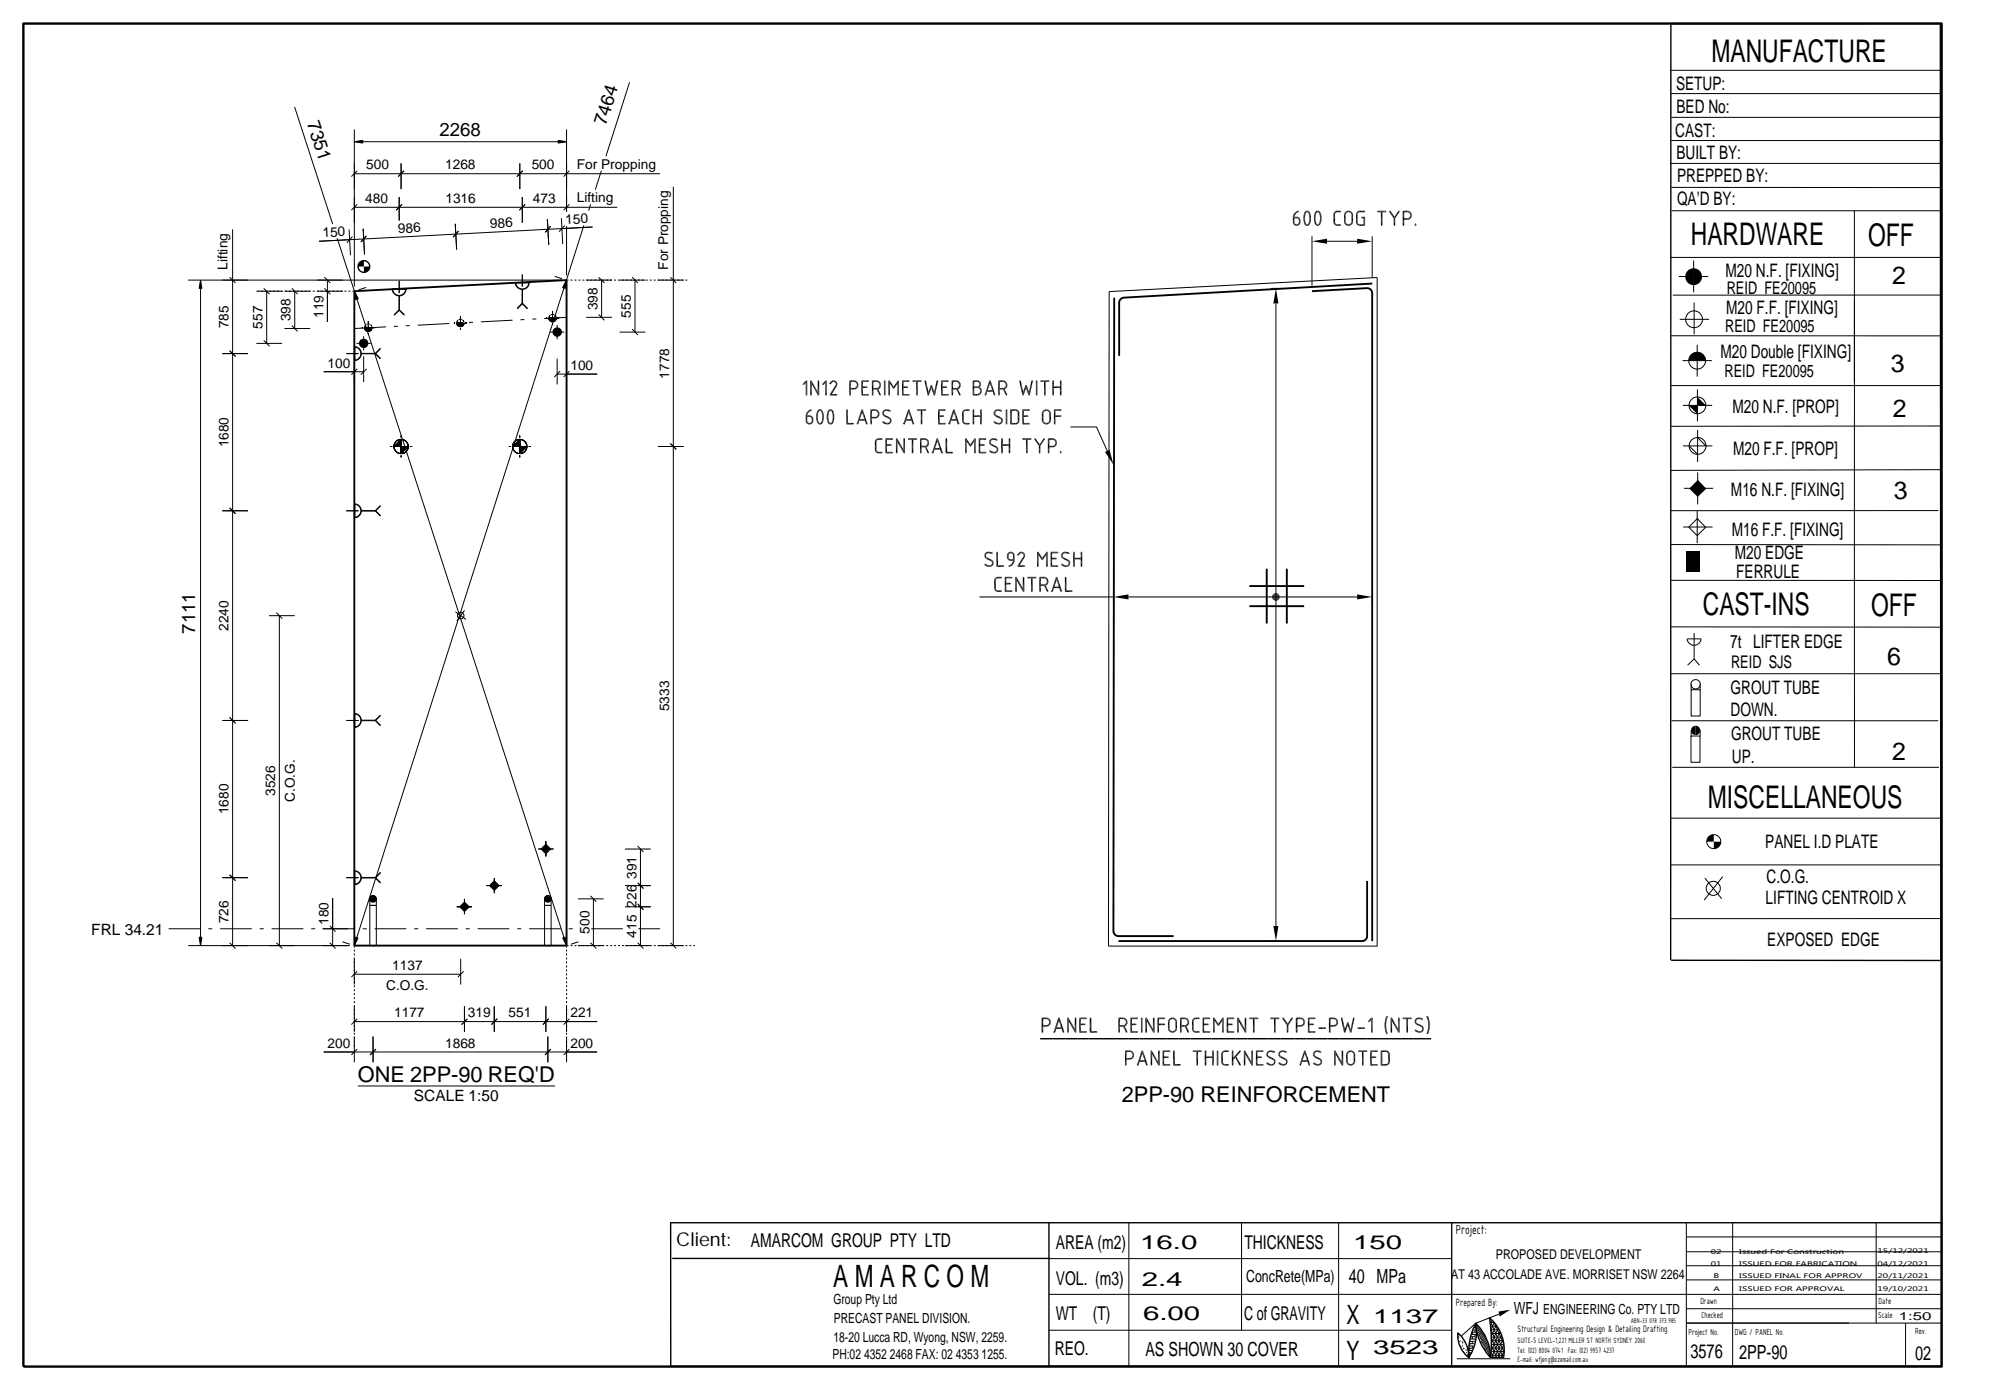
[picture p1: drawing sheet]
<svg xmlns="http://www.w3.org/2000/svg" width="430mm" height="297mm" viewBox="0 0 430 297" stroke-linecap="round" stroke-linejoin="round" font-family="sans-serif">
<defs><g id="words">
<g font-size="6.7">
<text x="365.8" y="13.2">MANUFACTURE</text>
<text x="361.4" y="52.3">HARDWARE</text>
<text x="399.3" y="52.6">OFF</text>
<text x="364" y="131.5">CAST-INS</text>
<text x="399.9" y="131.7">OFF</text>
<text x="365" y="172.6">MISCELLANEOUS</text>
</g>
<text font-size="6.6" x="178.1" y="275">A M A R C O M</text>
<g font-size="5.7">
<text x="287.8" y="283">X</text>
<text x="287.8" y="290.7">Y</text>
</g>
<g font-size="5.3">
<text x="404.4" y="60.6">2</text>
<text x="404.1" y="79.4">3</text>
<text x="404.6" y="89.1">2</text>
<text x="404.8" y="106.7">3</text>
<text x="403.4" y="142">6</text>
<text x="404.5" y="162.3">2</text>
</g>
<g font-size="4.7">
<text x="76.5" y="231.3">ONE 2PP-90 REQ'D</text>
<text x="239.8" y="235.6">2PP-90 REINFORCEMENT</text>
</g>
<g font-size="4.2">
<text x="243.7" y="267">16.0</text>
<text x="289.2" y="266.8">150</text>
<text x="244" y="274.8">2.4</text>
<text x="288.3" y="274.2">40 MPa</text>
<text x="244.3" y="282.2">6.00</text>
<text x="293.5" y="282.7">1137</text>
<text x="244.8" y="289.7">AS SHOWN 30 COVER</text>
<text x="293.5" y="289.3">3523</text>
<text x="361.3" y="290.3">3576</text>
<text x="371.7" y="290.4">2PP-90</text>
<text x="409.3" y="290.7">02</text>
</g>
<g font-size="4.1">
<text x="144.5" y="266.3">Client:</text>
<text x="160.5" y="266.5">AMARCOM GROUP PTY LTD</text>
<text x="225.7" y="266.8">AREA (m2)</text>
<text x="266" y="266.8">THICKNESS</text>
<text x="225.7" y="274.5">VOL. (m3)</text>
<text x="225.6" y="282">WT</text>
<text x="233.6" y="282">(T)</text>
<text x="265.9" y="282">C of GRAVITY</text>
<text x="225.4" y="289.6">REO.</text>
</g>
<g font-size="4">
<text x="358.2" y="19.2">SETUP:</text>
<text x="65.6" y="26.2" transform="rotate(72 65.6 26.2)">7351</text>
<text x="94" y="29.1">2268</text>
<text x="129.5" y="27" transform="rotate(-72 129.5 27)">7464</text>
<text x="358.1" y="29.3">CAST:</text>
<text x="358.3" y="24.1">BED No:</text>
<text x="358.3" y="33.9">BUILT BY:</text>
<text x="358.4" y="39">PREPPED BY:</text>
<text x="358.4" y="43.9">QA’D BY:</text>
<text x="368.8" y="59.2">M20 N.F. [FIXING]</text>
<text x="368.9" y="67.2">M20 F.F. [FIXING]</text>
<text x="367.7" y="76.6">M20 Double [FIXING]</text>
<text x="370.3" y="88.2">M20 N.F. [PROP]</text>
<text x="370.4" y="97.1">M20 F.F. [PROP]</text>
<text x="370" y="106.1">M16 N.F. [FIXING]</text>
<text x="370.1" y="114.5">M16 F.F. [FIXING]</text>
<text x="370.8" y="119.5">M20 EDGE</text>
<text x="371.1" y="123.5">FERRULE</text>
<text x="41.7" y="135.4" transform="rotate(-90 41.7 135.4)">7111</text>
<text x="369.8" y="138.5">7t LIFTER EDGE</text>
<text x="369.9" y="148.3">GROUT TUBE</text>
<text x="369.9" y="153">DOWN.</text>
<text x="370" y="158.1">GROUT TUBE</text>
<text x="370.2" y="163">UP.</text>
<text x="377.3" y="181.3">PANEL I.D PLATE</text>
<text x="377.6" y="188.7">C.O.G.</text>
<text x="377.4" y="193.1">LIFTING CENTROID X</text>
<text x="377.7" y="202.2">EXPOSED EDGE</text>
</g>
<g font-size="3.7">
<text x="369.1" y="62.8">REID FE20095</text>
<text x="368.7" y="70.9">REID FE20095</text>
<text x="368.6" y="80.7">REID FE20095</text>
<text x="370" y="142.7">REID SJS</text>
</g>
<g font-size="3.6">
<text x="266.4" y="274.1">ConcRete(MPa)</text>
<text x="323.6" y="280.8">WFJ</text>
</g>
<g font-size="3.3">
<text x="19.5" y="199.7">FRL 34.21</text>
<text x="88.5" y="235.3">SCALE 1:50</text>
</g>
<g font-size="3">
<text x="311.2" y="263.8">Project:</text>
<text x="178.1" y="278.6">Group Pty Ltd</text>
<text x="329.9" y="280.7">ENGINEERING Co. PTY LTD</text>
<text x="178.1" y="286.7">18-20 Lucca RD, Wyong, NSW, 2259.</text>
<text x="178.2" y="282.8">PRECAST PANEL DIVISION.</text>
<text x="177.9" y="290.4">PH:02 4352 2468 FAX: 02 4353 1255.</text>
</g>
<g font-size="2.9">
<text x="78.3" y="36.2">500</text>
<text x="95.1" y="36.2">1268</text>
<text x="113.6" y="36.2">500</text>
<text x="123.3" y="36">For Propping</text>
<text x="78.1" y="43.4">480</text>
<text x="95.2" y="43.4">1316</text>
<text x="113.9" y="43.4">473</text>
<text x="120.9" y="47.9" transform="rotate(-3 120.9 47.9)">150</text>
<text x="123.3" y="43.2">Lifting</text>
<text x="69" y="50.6" transform="rotate(-3 69 50.6)">150</text>
<text x="85.1" y="49.8" transform="rotate(-3 85.1 49.8)">986</text>
<text x="104.8" y="48.8" transform="rotate(-3 104.8 48.8)">986</text>
<text x="48.6" y="57.7" transform="rotate(-90 48.6 57.7)">Lifting</text>
<text x="142.8" y="57.7" transform="rotate(-90 142.8 57.7)">For Propping</text>
<text x="48.9" y="70.2" transform="rotate(-90 48.9 70.2)">785</text>
<text x="56.1" y="70.2" transform="rotate(-90 56.1 70.2)">557</text>
<text x="62.1" y="68.7" transform="rotate(-90 62.1 68.7)">398</text>
<text x="69.1" y="68" transform="rotate(-90 69.1 68)">119</text>
<text x="127.7" y="66.3" transform="rotate(-90 127.7 66.3)">398</text>
<text x="134.9" y="67.9" transform="rotate(-90 134.9 67.9)">555</text>
<text x="70" y="78.5">100</text>
<text x="121.9" y="79.1">100</text>
<text x="143" y="80.9" transform="rotate(-90 143 80.9)">1778</text>
<text x="48.9" y="95.6" transform="rotate(-90 48.9 95.6)">1680</text>
<text x="48.9" y="134.8" transform="rotate(-90 48.9 134.8)">2240</text>
<text x="143" y="152" transform="rotate(-90 143 152)">5333</text>
<text x="58.8" y="170.1" transform="rotate(-90 58.8 170.1)">3526</text>
<text x="63" y="171.4" transform="rotate(-90 63 171.4)">C.O.G.</text>
<text x="48.9" y="174" transform="rotate(-90 48.9 174)">1680</text>
<text x="136" y="187.8" transform="rotate(-90 136 187.8)">391</text>
<text x="48.9" y="197.3" transform="rotate(-90 48.9 197.3)">726</text>
<text x="70.2" y="197.7" transform="rotate(-90 70.2 197.7)">180</text>
<text x="136" y="194" transform="rotate(-90 136 194)">226</text>
<text x="126" y="199.5" transform="rotate(-90 126 199.5)">500</text>
<text x="136" y="200.4" transform="rotate(-90 136 200.4)">415</text>
<text x="83.8" y="207.3">1137</text>
<text x="82.5" y="211.5">C.O.G.</text>
<text x="84.2" y="217.4">1177</text>
<text x="100" y="217.4">319</text>
<text x="108.7" y="217.4">551</text>
<text x="121.9" y="217.4">221</text>
<text x="70" y="223.9">200</text>
<text x="95.1" y="223.9">1868</text>
<text x="121.9" y="223.9">200</text>
<text x="319.7" y="269">PROPOSED DEVELOPMENT</text>
<text x="310.2" y="273.3">AT 43 ACCOLADE AVE. MORRISET NSW 2264</text>
</g>
<g font-size="2.4">
<text x="311.2" y="279.1">Prepared By:</text>
<text x="405.8" y="282">1:50</text>
</g>
<text font-size="2.1" x="324.4" y="284.7">Structural Engineering Design &amp; Detailing Drafting</text>
<g font-size="2">
<text x="363.4" y="278.7">Drawn</text>
<text x="363.7" y="281.6">Checked</text>
<text x="401.4" y="281.6">Scale</text>
<text x="401.5" y="278.7">Date</text>
<text x="360.9" y="285.2">Project No.</text>
<text x="370.8" y="285.2">DWG / PANEL No.</text>
<text x="409.3" y="285.1">Rev.</text>
</g>
<g font-size="1.8">
<text x="324.4" y="287">SUITE-5 LEVEL-1,221 MILLER ST NORTH SYDNEY 2060</text>
<text x="324.3" y="289.1">Tel: (02) 8004 0741 Fax: (02) 9957 4237</text>
<text x="324.3" y="291.1">E-mail: wfjeng@ozemail.com.au</text>
</g>
<text font-size="1.6" x="348.6" y="282.7">ABN-33 078 373 985</text>
<g font-size="1.3">
<text x="365.7" y="267.9">02</text>
<text x="371.8" y="267.9">Issued For Construction</text>
<text x="401.3" y="267.9">15/12/2021</text>
<text x="365.7" y="270.5">01</text>
<text x="366.3" y="275.8">A</text>
<text x="366.3" y="273.2">B</text>
<text x="371.7" y="275.8">ISSUED FOR APPROVAL</text>
<text x="371.7" y="273.2">ISSUED FINAL FOR APPROV</text>
<text x="371.7" y="270.5">ISSUED FOR FABRICATION</text>
<text x="401.3" y="275.8">19/10/2021</text>
<text x="401.3" y="273.1">20/11/2021</text>
<text x="401.3" y="270.5">04/12/2021</text>
</g>
</g></defs>
<path d="M36 198.5h87.3M126.4 198.5h7M136.4 198.5h4.7" fill="none" stroke="#000" stroke-width=".21" stroke-dasharray="6.8 1.7 .8 1.7" stroke-linecap="butt"/>
<g fill="none" stroke="#000" stroke-width=".21" stroke-dasharray=".4 .4" stroke-linecap="butt">
<path d="M121.1 59.9h26.2M75.7 62.2h-20.6M77 73.1a.8 .8 0 0 1 1-.5 .8 .8 0 0 1 .5 1.1M77.9 70a.79 .79 0 0 1 .8-.8 .79 .79 0 0 1 .8 .8M78 70h1.5M78 70.3v-.3M78 70.3l.1 .2M78 69.7a.8 .8 0 0 1 1-.4 .8 .8 0 0 1 .5 1.1M78 70h1.4M78.1 70.2l-.1-.2M78.1 70.2v.2M78.1 70.5a.77 .77 0 0 0 1.2 0"/>
<path d="M78.1 70.5l-.1-.2M78.1 70h1.2M78.1 70.2v-.2M78.1 70.2l.2 .2M78.1 70.4a.68 .68 0 0 0 1.2 0M78.1 70.4v-.2M78.2 70h1M78.3 70.2l-.1-.2M78.3 70.2l.1 .2M78.3 70.4a.59 .59 0 0 0 .9 0M78.3 70.4l-.2-.2M78.3 70h.8"/>
<path d="M78.4 70.2l-.1-.2M78.4 70.2v.1M78.4 70.4l.3 .1 .4-.1M78.4 70.4l-.1-.2M78.4 70h.6M78.4 70.2v-.2M78.4 70.2l.1 .1M78.4 70.3h.6M78.4 70.3v-.1M78.5 73.7a.8 .8 0 0 1-1.1 .4 .8 .8 0 0 1-.4-1M78.5 70h.4M78.5 70.3h.4"/>
<path d="M78.5 70.3l-.1-.1M78.5 70.1v-.1M78.5 70.1l.1 .1M78.6 70.1v-.1M78.6 70h.2M78.6 70.2h.2M78.6 70.2l-.1-.1M78.6 70.1h.2M78.7 68.6v2.8M78.8 70v.1M78.8 70.1h-.2M78.8 70.2l.1-.1"/>
<path d="M78.8 70.2h-.2M78.9 70.1l-.1 .1M78.9 70v.1M78.9 70.3l.1-.1M78.9 70.3h-.4M79 70.2l-.1 .1M79 70.3l.1-.1M79 70.3h-.6M79 70v.2M79.1 70.4l.1-.2M79.1 70.4l-.4 .1-.3-.1M79.1 70.2l-.1 .1"/>
<path d="M79.1 70v.2M79.2 70.2l-.1 .2M79.2 70.4l.1-.2M79.2 70.4a.59 .59 0 0 1-.9 0M79.2 70v.2M79.3 70.2l-.1 .2M79.3 70.4l.1-.2M79.3 70.4a.68 .68 0 0 1-1.2 0M79.3 70v.2M79.3 70.5l.1-.2M79.3 70.5a.77 .77 0 0 1-1.2 0M79.4 70.2l-.1 .2"/>
<path d="M79.4 70v.2M79.4 70.3l-.1 .2M79.5 70l-.1 .3M79.5 70.4a.8 .8 0 0 1-1.1 .4 .8 .8 0 0 1-.4-1.1M79.5 70a.79 .79 0 0 1-.8 .8 .79 .79 0 0 1-.8-.8M80.1 70h-2.8M97.6 69a.79 .79 0 0 1 .8-.8 .79 .79 0 0 1 .8 .8M97.6 69h1.6M97.7 69.3l-.1-.3M97.7 69.3l.1 .2M97.7 68.7a.79 .79 0 0 1 1-.4 .79 .79 0 0 1 .4 1M97.7 69h1.4"/>
<path d="M97.7 69.2v-.2M97.7 69.2l.1 .2M97.8 69.5a.77 .77 0 0 0 1.2 0M97.8 69.5l-.1-.2M97.8 69h1.2M97.8 69.2v-.2M97.8 69.2l.1 .2M97.8 69.4a.68 .68 0 0 0 1.2 0M97.8 69.4l-.1-.2M97.9 69h1M97.9 69.2v-.2M97.9 69.2l.1 .2"/>
<path d="M97.9 69.4a.59 .59 0 0 0 .9 0M97.9 69.4l-.1-.2M98 69h.8M98 69.2v-.2M98 69.2l.1 .1M98 69.4l.4 .1 .3-.1M98 69.4l-.1-.2M98.1 69h.6M98.1 69.1v-.1M98.1 69.1l.1 .2M98.1 69.3h.6M98.1 69.3l-.1-.1"/>
<path d="M98.2 69h.4M98.2 69.3h.4M98.2 69.3l-.1-.2M98.2 69.1v-.1M98.2 69.1l.1 .1M98.3 69h.2M98.3 69.2h.2M98.3 69.2l-.1-.1M98.3 69.1v-.1M98.3 69.1h.2M98.4 67.6v2.8M98.5 69v.1"/>
<path d="M98.5 69.1h-.2M98.5 69.2l.1-.1M98.5 69.2h-.2M98.6 69.1l-.1 .1M98.6 69v.1M98.6 69.3l.1-.2M98.6 69.3h-.4M98.7 69.1l-.1 .2M98.7 69v.1M98.7 69.3l.1-.1M98.7 69.3h-.6M98.7 69.4l.1-.2"/>
<path d="M98.7 69.4l-.3 .1-.4-.1M98.8 69.2l-.1 .1M98.8 69v.2M98.8 69.2l-.1 .2M98.8 69.4l.2-.2M98.8 69.4a.59 .59 0 0 1-.9 0M98.9 69l-.1 .2M99 69.2l-.2 .2M99 69.4l.1-.2M99 69.4a.68 .68 0 0 1-1.2 0M99 69v.2M99 69.5l.1-.2"/>
<path d="M99 69.5a.77 .77 0 0 1-1.2 0M99.1 69.2l-.1 .2M99.1 69v.2M99.1 69.3l-.1 .2M99.1 69.3a.79 .79 0 0 1-1 .5 .79 .79 0 0 1-.4-1.1M99.2 69l-.1 .3M99.2 69a.79 .79 0 0 1-.8 .8 .79 .79 0 0 1-.8-.8M99.8 69h-2.8M117.3 68a.79 .79 0 0 1 .8-.8 .79 .79 0 0 1 .8 .8M117.3 68h1.6M117.3 68.2v-.2M117.3 68.2l.2 .2"/>
<path d="M117.4 67.7a.79 .79 0 0 1 1-.5 .79 .79 0 0 1 .4 1.1M117.4 68h1.4M117.4 68.2v-.2M117.4 68.2l.1 .2M117.5 68.4a.74 .74 0 0 0 1.2 0M117.5 68.4l-.2-.2M117.5 68h1.2M117.5 68.2v-.2M117.5 68.2l.1 .1M117.5 68.4a.71 .71 0 0 0 1.1 0M117.5 68.4l-.1-.2M117.6 68h1"/>
<path d="M117.6 68.2v-.2M117.6 68.2l.1 .1M117.6 68.3a.59 .59 0 0 0 .9 0M117.6 68.3l-.1-.1M117.7 68h.8M117.7 68.1v-.1M117.7 68.1l.1 .2M117.7 68.3a.44 .44 0 0 0 .7 0M117.7 68.3l-.1-.1M117.8 68h.6M117.8 68.1v-.1M117.8 68.1l.1 .1"/>
<path d="M117.8 68.3l.3 .1 .3-.1M117.8 68.3l-.1-.2M117.9 68h.4M117.9 68.2h.4M117.9 68.2l-.1-.1M117.9 68.1v-.1M117.9 68.1l.1 .1M118 68.2h.2M118 68.2l-.1-.1M118 68h.2M118.1 66.6v2.8M118.2 68h-.2"/>
<path d="M118.2 68.2l.1-.1M118.2 68.2h-.2M118.3 68.1l-.1 .1M118.3 68v.1M118.3 68.2l.1-.1M118.3 68.2h-.4M118.4 68.1l-.1 .1M118.4 70.7a.79 .79 0 0 1 1-.5 .79 .79 0 0 1 .4 1.1M118.4 68v.1M118.4 68.3l.1-.2M118.4 68.3l-.3 .1-.3-.1M118.4 68.3l.1-.1"/>
<path d="M118.4 68.3a.44 .44 0 0 1-.7 0M118.5 68.1l-.1 .2M118.5 68v.1M118.5 68.2l-.1 .1M118.5 68.3l.1-.1M118.5 68.3a.59 .59 0 0 1-.9 0M118.6 68l-.1 .2M118.6 68.2l-.1 .1M118.6 68.4l.1-.2M118.6 68.4a.71 .71 0 0 1-1.1 0M118.7 68l-.1 .2M118.7 68.4l.1-.2"/>
<path d="M118.7 68.4a.74 .74 0 0 1-1.2 0M118.7 68.2l-.1 .2M118.8 68l-.1 .2M118.8 68.2l-.1 .2M118.8 68.3a.79 .79 0 0 1-1 .4 .79 .79 0 0 1-.4-1M118.9 68l-.1 .2M118.9 68a.79 .79 0 0 1-.8 .8 .79 .79 0 0 1-.8-.8M119.5 68h-2.8M119.8 71.3a.79 .79 0 0 1-1 .4 .79 .79 0 0 1-.4-1M83.4 95.4h4.7M85.7 97.8v-4.8M85.7 93v4.8"/>
<path d="M88.1 95.4h-4.7M108.7 95.4h4.8M111.1 93v4.8M111.1 97.8v-4.8M113.5 95.4h-4.8M105.6 189.1h.1M105.6 188.8h.1M105.6 188.5h.1M105.7 189.4h-.1M105.7 189.7h-.1M105.7 190h-.1M75.7 202.1v21.8"/>
<path d="M121.1 202.1h27.4M121.1 202.1v22.5"/>
</g>
<g fill="none" stroke="#000" stroke-width=".4">
<path d="M75.7 62.2l45.4-2.3v142.2h-45.4zM238.1 63.6l-.1 135.4a1.08 1.08 0 0 0 1.1 1h11.7M280.4 62.2l11.8-.6a1.07 1.07 0 0 1 1.1 1v138.5M293.3 60.6l-53 3a1.07 1.07 0 0 0-1.1 1.1v11.3M267 129.5h11.7M267 125.2h11.7M270.7 121.5v11.7M275 121.5v11.7M99.3 193.4l.4 .4-.4 .4-.5-.4zM99.3 193.6l.1 .2-.1 .1-.2-.1zM99.3 193.1l.7 .7-.7 .7-.7-.7zM105.2 189.2l.4-.4 .5 .4-.5 .5z"/>
<path d="M105.6 189.1l.2 .1-.2 .2-.1-.2zM105.6 188.5l.8 .7-.8 .8-.7-.8zM116 181.4l.7-.7 .7 .7M116 181.4l.7 .7 .7-.7M116.2 181.4l.5-.4 .4 .4M116.2 181.4l.5 .5 .4-.5M116.5 181.4l.2-.1 .1 .1M116.5 181.4l.2 .2 .1-.2M292.2 188.3v11.7a1.08 1.08 0 0 1-1.1 1.1h-52M226.7 217.6v2.3"/>
<circle cx="77.7" cy="73.4" r=".8"/>
<circle cx="119.1" cy="71" r=".8"/>
</g>
<g fill="none" stroke="#000" stroke-width=".21">
<path d="M134.6 17.6l-5.1 15.8M357 15h57.9M357.1 20h57.9M63 22.9l8.1 25M75.7 27.7v33.5M75.7 30.3h45.4M75.7 30.3l1.8-.3v.6zM75.7 37.1h65.4M76.3 36.5l-1.2 1.2M85.7 34.9v5.5M86.3 36.5l-1.2 1.2M111.1 34.9v5.5"/>
<path d="M111.7 36.5l-1.2 1.2M119.3 30l1.8 .3-1.8 .3zM121.1 27.7v17.6M121.7 36.5l-1.2 1.2M128.5 36.4l-1.3 4.2M143.9 39.9v162.2M357 34.9h57.9M357.2 30h57.8M357.2 25.1h57.8M40.2 59.9h79.9M42.9 59.9l.3 1.8h-.7zM42.9 59.9v142.2"/>
<path d="M49.1 59.2l1.2 1.3M49.7 49v153.1M69.3 59.2l1.3 1.3M70 59.9v8.9M72.1 50.9l3.7 11.3M74.6 49l.3 5.5M75.3 50.6l-1.2 1.3M75.7 44.3h56.2M76.3 43.7l-1.2 1.2M77.6 48.9l.3 5.5M78.3 50.4l-1.1 1.3M85.3 42.1v5"/>
<path d="M85.9 43.7l-1.2 1.2M97.3 47.8l.3 5.5M98 49.4l-1.2 1.3M111.6 42.1v5.5M111.6 58.6v2.7M112.2 43.7l-1.2 1.2M117 46.8l.3 5.5M117.7 48.3l-1.2 1.4M118.6 59.1l1.5 .5M120 46.6l.3 5.6M120.7 48.2l-1.2 1.3M121.1 59.9l-45.4 142.2"/>
<path d="M121.1 59.9l-.3 1.8-.6-.2zM121.1 48.3v10.6M121.7 43.7l-1.2 1.2M124.8 48.2l-3.7 11.7M125.3 59.9h5.5M126.2 43.6l-.4 1.4M126.6 48.5l-58.4 3.1M128 59.2l1.2 1.3M128.6 59.9v7.9M132.4 59.9h5.5M135.1 59.2l1.2 1.3M135.7 59.9v11.1"/>
<path d="M140.6 59.9h5.5M143.3 59.2l1.2 1.3M280.4 50.5v10.5M283.6 51.6h6.5M293.3 50.5v8.8M357.1 55h57.6M357.2 40l57.8 .1M357.3 45h57.6M358.8 59.1h6.3M362 55.7v6.8M396.3 45v36.8M47.5 75.6h5.5"/>
<path d="M49.1 74.9l1.2 1.3M54.8 73.4h5.5M54.8 62.2h5.5M56.4 72.7l1.2 1.3M56.4 61.6l1.2 1.3M57 62.2v11.2M60.8 62.2h5.5M60.8 70.2h5.5M62.4 69.6l1.2 1.2M62.4 61.6l1.2 1.3M63 62.2v8M67.8 62.2h5.5"/>
<path d="M69.2 79.4h8.5M69.3 61.6l1.3 1.3M74 75.6h2.6zM75.7 74.2l.1 2.8zM75.7 77a1.45 1.45 0 0 0 1.4-1.5 1.45 1.45 0 0 0-1.4-1.4 1.5 1.5 0 0 1 1.5 1.5 1.5 1.5 0 0 1-1.5 1.5M75.7 76.1v5.5M75.8 62.2l.8 1.7-.6 .1zM75.8 62.2l45.3 139.9M76.2 73.4h3M76.3 78.8l-1.2 1.3M77.2 75.5l3 .1zM77.7 71.9v3"/>
<path d="M77.7 76.1v5.5M78.3 61.4l-1.6 .5M78.4 78.8l-1.3 1.3M80.2 75.5l1.1-1zM80.3 75.5l1 1.2zM83.8 61.7h3a1.5 1.5 0 0 1-1.5 1.5 1.5 1.5 0 0 1-1.5-1.5zM83.9 61.8l2.8-.1a1.4 1.4 0 0 1-1.3 1.4 1.4 1.4 0 0 1-1.5-1.3zM85.3 63.2l.1 3zM85.3 66.3l1.1 1zM85.3 66.2l-1 1.1zM85.3 60v2.6zM110.1 60.4h3a1.5 1.5 0 0 1-1.5 1.4 1.5 1.5 0 0 1-1.5-1.4z"/>
<path d="M110.2 60.4h2.8a1.4 1.4 0 0 1-1.3 1.4 1.4 1.4 0 0 1-1.5-1.4zM111.6 64.9l.1-.1 1 1.1zM111.6 61.8l.1 3.1zM111.6 64.8l.1 .1-1.2 1zM117.6 71h3M119.1 69.4v3.1M119.1 76.6v5.5M119.1 79.9h8.5M119.7 79.3l-1.2 1.3M121.1 76.6v5.5M121.7 79.3l-1.2 1.3M125.3 67.8h5.5"/>
<path d="M128 67.2l1.2 1.2M132.4 71h5.5M135.1 70.3l1.2 1.3M237.1 62.3l57.2-3v142.9h-57.4zM271.6 61.6h2.5M272.7 64.9v133M357.2 71.8h57.5M359 68.2h6.3M359.6 77.1h6.3M362.1 64.6v6.9M362.8 73.7v6.8M396.4 64.3v99.8"/>
<path d="M414.9 63.1h-57.4M84.6 95.4l1.1-1.2v2l.8-.8M85.7 94.8v-.4l-1 1M85.7 95.4h.2l-.2 .2zM85.7 95.3l-.1 .1zM85.7 93.9l-1.5 1.5h3M85.7 93.9v3M85.7 94l-1.4 1.4M85.7 94.1l-1.3 1.3M85.7 94.7l-.7 .7M85.7 95l-.3 .4M85.7 94.9l-.5 .5"/>
<path d="M85.7 94.5l-.8 .9M86.1 95.4l-.4 .4M86.3 95.4l-.6 .6M86.6 95.4l-.9 1M86.7 95.4l-1 1.1v-.4M86.9 95.4l-1.2 1.2M87.1 95.4l-1.4 1.3M87.1 95.4l-1.4 1.4M87.2 95.4l-1.5 1.4M87.2 95.4l-1.5 1.5M110.1 95.4l1-1v1M110.6 95.4l.5-.5v.5"/>
<path d="M111.1 93.9h.1M111.1 96.9h.1M111.1 94h.1M111.1 94.1h.1M111.1 94.7h.1M111.1 95h.1M111.1 95.3h.1M111.1 94.5h.1M111.1 94.3v1.1M111.1 93.9v1.5M111.1 93.9a1.52 1.52 0 0 0-1.5 1.5 1.52 1.52 0 0 0 1.5 1.5M111.1 93.9a1.5 1.5 0 0 0-1.5 1.5 1.5 1.5 0 0 0 1.5 1.5"/>
<path d="M111.1 94v1.4M111.1 94.1v1.3M111.1 94.7v.7M111.1 95v.4M111.1 95.3v.1h-.1zM111.1 94.5v.9M111.1 94.3l-1.2 1.1M111.1 93.9l-1.5 1.5h3M111.1 94l-1.5 1.4M111.1 94.1l-1.4 1.3M111.1 94.7l-.7 .7M111.1 95l-.4 .4"/>
<path d="M111.1 94.5l-.8 .9M111.1 95.4h.7l-.7 .8zM111.1 95.4h.2l-.2 .2zM111.1 93.9a1.52 1.52 0 0 1 1.5 1.5 1.52 1.52 0 0 1-1.5 1.5M111.1 93.9a1.5 1.5 0 0 1 1.5 1.5 1.5 1.5 0 0 1-1.5 1.5M111.1 94.2v.1M111.1 95.4v1.5M111.5 95.4l-.4 .4M111.6 95.4l-.5 .6M112 95.4l-.9 1M112.1 95.4l-1 1.1v-.4M112.2 95.4l-1.1 1.2"/>
<path d="M112.4 95.4l-1.3 1.3M112.5 95.4l-1.4 1.4M112.6 95.4l-1.5 1.5M140.6 95.4h5.5M143.3 94.8l1.2 1.2M172.2 81.3v3M172.3 81.3v3.2M172.4 81.3v3.2M173.2 81.3v3M173.4 81.3v3M174.9 81.5v3M175 81.5v3"/>
<path d="M176.4 81.3v3M176.5 81.3v3.2M176.6 81.3v3.2M189 81.3v3.2M189.2 81.3v3.2M190 81.3v3M190.2 81.3v3M191.6 93.7v3M191.7 93.7v3M191.9 81.3v3.2M192 81.3v3.2M192.1 81.3v3.2"/>
<path d="M193.2 93.8v3.1M193.3 93.8v3.1M206.4 93.7v3M206.5 93.7v3M208.3 93.7v3.2M208.4 93.7v3.2M208.5 93.7v3.2M215.1 87.5v3.2M215.2 87.5v3.2M216 87.5v3.2M216.2 87.5v3.2M221.5 81.3v3.2"/>
<path d="M221.6 81.3v3.2M228.8 91.2h5.6l2.3 5.2M357.2 82.4h57.7M359.7 86.6h6.3M359.7 95.3h6.3M361 95.3l1.8 1.8M362.8 83.2v6.9M362.8 91.9v6.8M362.9 93.5l1.7 1.8M414.8 91l-57.6 .1M47.5 109.2h5.5M49.1 108.5l1.2 1.3"/>
<path d="M74 109.2h2.6zM75.7 107.8l.1 2.7zM75.7 107.7a1.45 1.45 0 0 1 1.5 1.4 1.45 1.45 0 0 1-1.5 1.4 1.45 1.45 0 0 0 1.4-1.4 1.45 1.45 0 0 0-1.4-1.4zM77.2 109.1l3 .1zM80.2 109.1l1.1-1zM80.2 109.2l1.1 1zM221.8 117.9v3.1M221.9 117.9v3.1M223.6 117.9v3.1M223.7 117.9v3.2M223.8 117.9v3.2M357 116.4h57.7"/>
<path d="M359.8 112.6h6.2M359.9 104.3h6.3M362.8 110.8l1.8 1.9-1.8 1.8-1.8-1.8zM362.8 109.2v6.9M362.9 101v6.8M414.3 109.1h-57.2M414.7 100.4l-57.6 .1M57.5 131.6h5.5M59.1 130.9l1.2 1.3M59.7 131.6v70.5M97.3 130.7l2.3 1.7M99.3 130.4l-1.6 2.3"/>
<path d="M209.3 127.6h28.7M217.1 123.3v3M217.2 123.3v3M218.7 123.4v3.1M218.9 123.4v3.1M238 128v.6M241.2 127.6h48.9M293.3 128v.6M357.1 134h57.6M357.2 124l57.5 .1M360.6 136.6a1.51 1.51 0 0 0 1.5 1.3 1.51 1.51 0 0 0 1.5-1.3M360.6 136.5h3"/>
<path d="M362.1 135.3v5.5M47.5 154h5.5M49.1 153.3l1.2 1.3M74 154h2.6zM75.7 152.6l.1 2.8zM75.7 152.5a1.45 1.45 0 0 1 1.5 1.4 1.45 1.45 0 0 1-1.5 1.5 1.45 1.45 0 0 0 1.4-1.5 1.45 1.45 0 0 0-1.4-1.4zM77.2 153.9l3 .1zM80.2 153.9l1.1-1zM80.2 154l1.1 1.1zM357.1 144h57.5M357.3 154h57M361.4 157.3h1.9v5.6h-1.9z"/>
<path d="M361.5 147.4h1.9v5.6h-1.9zM361.5 146.2v1.2M361.5 156.1v1.2M362.1 140.8l-1.4 1.4M362.1 140.8l1.1 1.4M363.4 156.1v1.2M363.4 146.2v1.2M357.2 174.8h57.8M357.4 164h57M47.5 187.6h5.5M49.1 186.9l1.2 1.3M68.9 198.5h5.5"/>
<path d="M70.5 197.9l1.2 1.2M71.1 191.9v10.2M74 187.6h2.6zM75.7 186.2l.1 2.8zM75.7 186.1a1.45 1.45 0 0 1 1.5 1.4 1.45 1.45 0 0 1-1.5 1.5 1.45 1.45 0 0 0 1.4-1.5 1.45 1.45 0 0 0-1.4-1.4zM77.2 187.5l3 .1zM79 193.5h1.4zM79.5 192l.1-.2 .4 .2a.3 .3 0 0 1-.3 .4 .3 .3 0 0 1-.2-.4zM79.5 192l.3-.2 .2 .4-.4 .1zM79.6 192l.2-.1 .1 .2-.2 .2zM79.6 192l.1-.1 .2 .2-.2 .1zM79.7 192l.1 .1z"/>
<path d="M79.8 192.1h.1M80.2 187.5l1.1-1zM80.3 187.5l1 1.2zM80.4 192.1v10h-1.4v-10M98.3 193.8l1-1 1 1-1 1zM99.3 195.4v-3.2v3.2M100.9 193.8h-3.2h3.2M105.6 188.2l-1 1 1 1.1M105.6 188.2h.1M105.6 187.6h.1M105.6 187.6v3.3M105.6 190.9h.1"/>
<path d="M105.7 188.2l1 1-1 1.1M105.7 190.3h.1M105.7 187.6l-.1 3.3M106.7 189.2h.1M107.3 189.2h-3.2h3.2M115.1 181.4h3.2zM115.7 181.4h.1M115.7 181.4l1-1 1 1M115.7 181.4l1 1.1 1-1.1M116.4 193.5h1.4zM116.7 183v-3.2v3.2M116.8 192l.4-.2 .2 .2a.3 .3 0 0 1-.3 .4 .3 .3 0 0 1-.3-.4z"/>
<path d="M116.9 191.8h.3l.2 .2-.2 .4-.4-.2zM116.9 192l.3-.1 .1 .3-.3 .1zM117 192l.2 .1zM117.1 192v.1zM117.1 192.1h.1M117.7 181.4h.1M117.8 193.5h.1M117.8 192.1v10h-1.4v-10M118.3 181.4h.1M123.5 192.1h5.5M126.2 191.4l1.2 1.3M126.8 192.1v10"/>
<path d="M133.6 181.4h5.5M133.6 189.2h5.5M133.6 193.8h5.5M136.3 180.8l1.2 1.3M136.3 193.1l1.2 1.3-1.1-1.1M136.3 188.6l1.2 1.3M136.9 181.4v20.7M357 184.8h58M364.4 187.7l3.6 4.3M368.2 187.3l-4 5.1M415 196.3h-57.8M40.2 202.1h34.5"/>
<path d="M42.5 200.3h.7l-.3 1.8zM49.1 201.5l1.2 1.2M59.1 201.5l1.2 1.2M70.5 201.5l1.2 1.2M73.2 201.3l1.6 .5M75.7 204.9v5.5M75.7 208.2h22.8M75.7 215v5.5M75.7 218.3h51.9M76 200.3l.5 .1-.8 1.7zM76.3 207.6l-1.2 1.2M76.3 217.7l-1.2 1.2"/>
<path d="M98.5 204.9v5.5M99.1 207.6l-1.2 1.2M99.3 215v5.5M99.9 217.7l-1.2 1.2M105.6 215v5.5M106.3 217.7l-1.3 1.2M116.7 215v5.5M117.3 217.7l-1.2 1.2M120.3 200.4l.5-.1 .3 1.8zM121.1 215v5.5M121.7 217.7l-1.2 1.2M123.5 202.1h5.5"/>
<path d="M123.6 201.2l-1.6 .6M126.2 201.5l1.2 1.2M133.6 202.1h5.5M136.3 201.5l1.2 1.2M140.6 202.1h5.5M143.3 201.5l1.2 1.2M228.2 217.5v3M228.3 217.5v3M229.8 217.6v3.1M230 217.6v3.1M243.9 217.5v3.2M244.1 217.5v3.2"/>
<path d="M244.9 217.5v3M245.1 217.5v3M246.5 217.6v3.1M246.7 217.6v3.1M259.4 217.5v3M259.6 217.5v3M261.3 217.5v3.2M261.4 217.5v3.2M261.5 217.5v3.2M264.5 217.5v3M264.7 217.5v3M266.1 217.6v3.1"/>
<path d="M266.3 217.6v3.1M271.6 201.1h.6M293.1 217.5v3M293.1 217.5v3.2M293.3 217.5v3.2M297.3 217.5v3M297.5 217.5v3M298.9 217.6v3.1M299.1 217.6v3.1M69.2 224.8h58.4M75.7 221.5v5.5M76.3 224.2l-1.2 1.2"/>
<path d="M76.5 232.1h42.1M79.7 221.5v5.5M80.3 224.2l-1.2 1.2M117.1 221.5v5.5M117.7 224.2l-1.2 1.2M121.1 221.5v5.5M121.7 224.2l-1.2 1.2M246 224.5v3M246.2 224.5v3M247.6 224.7v3M247.8 224.7v3M260.1 224.5v3.2"/>
<path d="M260.3 224.5v3.2M265.9 224.5v3M266.1 224.5v3M267.5 224.7v3M267.7 224.7v3M285.2 224.5v3M285.4 224.5v3M286.8 224.7v3M287 224.7v3M295.2 224.5v3.2M295.4 224.5v3.2M224.2 276.6h190.8"/>
<path d="M224.2 269h86.1M241.3 261.3v30.6M265.4 261.3v23M286.1 261.3v30.6M310.3 261.3v30.6M360.4 261.3v30.6M360.4 279.7h54.6M360.4 270.5h54.6M360.5 273.5h54.5M360.5 267.5h54.5M360.5 264.3h54.5M370.3 261.3v30.6"/>
<path d="M401 261.3v21.5M224.2 284.3h86.1M311.4 290.4h11.4M311.7 285.5h.1M311.9 285.4h.1M311.8 285.8h.1M312 286.6h.1M312.2 286.6h.1M312.5 287.7h.1M312.5 286.7h.1M312.7 287h.1M312.6 287.4h.1"/>
<path d="M312.7 286.9h.1M312.7 288.2h.1M312.8 288.1h.1M312.9 288.2h.1M312.9 288.1v.1M313.3 288.3h.1M313.4 288.6h.1M313.4 288.5v.1M313.4 289h.1M313.7 289.7h.1M313.7 289.4h.1M313.9 289.1h.5"/>
<path d="M313.9 288.6h.7M314 288.1h.8M314 287.6h1M314.1 289.1l.1 .5h-.3M314.1 288.1v.5M314.2 286.7h1M314.3 286.1h1M314.4 285.7h1M314.6 285.2h.8M314.7 284.7v.5M314.7 285.7v.4M314.7 286.7v.4"/>
<path d="M314.7 287.6v.5M314.7 284.7h.7M314.9 284.2h.5M315 283.7h.4M315.1 287.1h-1v.5M315.3 284.2v.5M315.3 285.2v.5M315.3 286.1v.3M315.4 283.1l.2 .2M315.4 283.2h-.1v.5M315.5 283.3v.1M315.5 283.5l.5 .6"/>
<path d="M315.7 284.2l.1 .2M315.8 283.3l-.2 .2M316 283.5l-.2 .2M316.1 284.1l-.3 .5M316.1 285.4v.1M316.1 285.3l.5 .6M316.1 284l.5 .6M316.2 283.8l-.2 .2M316.3 284.4l-.4 .5M316.3 285.7l-.1 .1M316.3 285l.5 .7M316.5 284.6l-.5 .7"/>
<path d="M316.5 285.9l-.2 .2M316.5 286.1l.5 .6M316.5 284.8l.5 .6M316.5 286.6l.3 .4M316.8 284.6l-.2 .2M316.9 284.8l-.1 .2M317.1 285.1l-.1 .2M317.1 285.3l.3 .3M317.1 286.7l-.3 .4M317.1 285.4l-.5 .7M317.1 286.6l.5 .6M317.2 287.9l.4 .6"/>
<path d="M317.3 287l-.4 .4M317.3 285.7l-.5 .6M317.3 287.6l.5 .6M317.3 286.3l.5 .7M317.5 287.2l-.4 .5M317.5 285.9l-.5 .7M317.5 286.1l.3 .3M317.5 287.4l.5 .6M317.9 286.9l-.3 .5M318.1 287.2l-.3 .4M318.1 287.8l.2 .3M318.1 288l-.5 .6"/>
<path d="M318.1 289.1l.5 .6M318.1 289.3h.1M318.2 287.6l-.2 .2M318.3 288.2l-.5 .7M318.3 289.5l-.1 .1M318.3 288.9l.3 .3M318.4 288.5l-.4 .6M318.5 281.9h.1M318.5 289.7l-.1 .1M318.5 282.2l3 6.9M318.5 282.6h.8M318.6 283.4h1.3"/>
<path d="M318.6 289.9h.1M318.7 284.2l2.6 5.9M318.7 289.6h2.8M318.7 289l.5 1.1M318.7 285h2M318.7 285.7h2.3M318.7 288.8h2.8M318.8 285.9l1.8 4.2M318.8 287.5l1.1 2.6M318.8 286.5h2.4M318.8 287.3h2.6M318.8 288.1h2.7"/>
<path d="M318.9 282.1l-.3 .7M319.3 282.7l-.6 1.5h1.6M319.4 282.8l1.9 4.2M319.8 283.2l-1.1 2.4M320.2 283.9l-1.4 3.1M320.5 284.6l-1.8 4.1M320.7 280.7l-5.3 2.1-3.1 2.8M320.9 285.4l-2.1 4.7M321.2 286.3l-1.7 3.8M321.4 287.4l-1.2 2.7M321.5 288.6l-.6 1.5M321.5 290.1h-2.9"/>
<path d="M360.4 282.7h54.5M407.3 282.7v9.2"/>
<circle cx="362.1" cy="68.2" r="1.8"/>
<circle cx="362.8" cy="77.1" r="1.8"/>
<circle cx="85.7" cy="95.4" r="1.53"/>
<circle cx="85.7" cy="95.4" r="1.52"/>
<circle cx="85.7" cy="95.4" r="1.51"/>
<circle cx="111.1" cy="95.4" r="1.53"/>
<circle cx="111.1" cy="95.4" r="1.51"/>
<circle cx="362.8" cy="86.6" r="1.8"/>
<circle cx="362.8" cy="95.3" r="1.8"/>
<circle cx="98.5" cy="131.6" r=".7"/>
<circle cx="362.4" cy="146.2" r="1"/>
<circle cx="366.3" cy="179.9" r="1.5"/>
<circle cx="79.7" cy="192.1" r=".46"/>
<circle cx="79.7" cy="192.1" r=".58"/>
<circle cx="79.7" cy="192.1" r=".54"/>
<circle cx="79.7" cy="192.1" r=".22"/>
<circle cx="79.7" cy="192.1" r=".35"/>
<circle cx="79.7" cy="192.1" r=".7"/>
<circle cx="79.7" cy="192.1" r=".49"/>
<circle cx="79.7" cy="192.1" r=".43"/>
<circle cx="79.7" cy="192.1" r=".66"/>
<circle cx="79.7" cy="192.1" r=".38"/>
<circle cx="117.1" cy="192.1" r=".26"/>
<circle cx="117.1" cy="192.1" r=".58"/>
<circle cx="117.1" cy="192.1" r=".62"/>
<circle cx="117.1" cy="192.1" r=".7"/>
<circle cx="117.1" cy="192.1" r=".66"/>
<circle cx="117.1" cy="192.1" r=".38"/>
<circle cx="117.1" cy="192.1" r=".19"/>
<circle cx="117.1" cy="192.1" r=".42"/>
<circle cx="117.1" cy="192.1" r=".55"/>
<circle cx="117.1" cy="192.1" r=".46"/>
<circle cx="117.1" cy="192.1" r=".14"/>
<circle cx="117.1" cy="192.1" r=".5"/>
<circle cx="366.2" cy="189.8" r="1.5"/>
</g>
<g fill="#000">
<path d="M75.7 30.3l1.8-.3v.6zM119.3 30l1.8 .3-1.8 .3zM42.9 59.9l.3 1.8h-.7zM121.1 59.9l-.3 1.8-.6-.2zM276.3 46.2l.3 .4-.3-.1zM276.3 47.5l.3 .1zM276.3 46.2h.4v.1zM276.7 45.5l-.4 .7zM276.7 45.5l.1 .4-.5 .3zM276.3 46.2l.5-.3-.1 .3zM276.3 47.6l.3 .4zM276.3 47.5l.3 .5z"/>
<path d="M276.3 47.5l.3 .1v.4zM276.6 47.6l.1 .1-.1 .3zM276.6 48l.3-.1zM276.6 46.6v.9h-.3zM276.3 46.5l.3 .1-.3 .9zM276.3 46.2l.4 .1-.1 .3zM276.8 45.4l.4-.3-.5 .4zM276.7 45.5l.6-.4zM276.7 45.5l.6-.4 .1 .3zM276.7 45.5l.7-.1-.3 .2zM276.7 45.5l.2 .3-.1 .1zM276.7 47.7l-.1 .3z"/>
<path d="M277 47.9l.1 .4zM276.7 45.5l.4 .1-.2 .2zM276.7 48.1l.4 .2zM276.6 48l.5 .3zM276.6 48l.3-.1 .2 .4zM276.9 47.9l.2 .4zM277.1 47.9v.4zM277.1 46.3l.5 .1zM277.1 46.3l.6 .3zM277.1 46.3l.6 .3-.3 .1zM277.1 46.3l.3 .4zM276.7 46.3l.4 .3h-.5z"/>
<path d="M276.7 46.3h.4v.3zM277.1 46.3l.1 .3zM277.4 47.9l.3 .1zM277.5 45v.3zM277.6 45.1l-.1 .2zM277.3 45.1l.2 .2-.1 .1zM277.3 45.1l.2 .2zM277.4 45.1l.1 .2zM277.4 45l.1 .3zM277.5 46.8l.2-.2-.1 .3zM277.6 45.2v.1zM277.6 45.2l-.1 .1z"/>
<path d="M277.6 47.5h.3zM277.6 47.1h.3l-.3 .4zM277.6 47.5l.3-.4v.4zM277.3 48.3l.4-.3zM277.1 48.3l.6-.3zM277.2 47.9l.5 .1-.6 .3zM277.2 47.9h.2l.3 .1zM277.5 47.8l.2 .2zM277.7 46.6l.2 .4zM277.7 46.6l.2 .5zM277.7 46.6l.2 .5-.3-.1zM277.7 46.6l-.1 .4z"/>
<path d="M277.4 46.7l.3-.1zM277.9 47.5l-.1 .4zM277.9 47.5l-.2 .5zM277.6 47.7l.3-.2-.2 .5zM277.6 47.6l.3-.1-.3 .2zM277.6 47l.3 .1zM278.7 45.9l.3 .2-.4 .3zM278.6 46.4l.4-.3-.1 .4zM278.6 46.6h.3l-.3 .3zM278.6 46.9l.3-.3v.2zM278.7 45.9h.3v.2zM278.7 45.7l.4-.1-.4 .3z"/>
<path d="M278.7 45.9l.4-.3-.1 .3zM278.7 47.4l.3-.2v.2zM278.6 46.9l.3-.1-.2 .6zM278.9 46.8l.1 .4-.3 .2zM278.6 46.6l.3-.1v.1zM278.6 46.4l.3 .1-.3 .1zM278.7 47.6l.3-.2 .1 .3zM278.7 47.4h.3l-.3 .2zM279.2 45h.2v.4zM279.2 45l.2 .4h-.1zM278.7 47.6l.5 .7zM278.7 47.6l.4 .1 .1 .6z"/>
<path d="M279.1 47.7l.2 .2-.1 .4zM278.7 45.7l.6-.3-.2 .2zM278.8 45.3l.5 .1-.6 .3zM278.8 45.3l.4-.3 .1 .4zM279.3 47.9h.1v.4zM279.3 47.9l.1 .4h-.2zM279.4 45l.1 .4h-.1zM279.4 45h.2l-.1 .4zM279.7 47.7l.4-.1-.6 .3zM279.5 47.9l.6-.3-.1 .3zM279.5 47.9h.5l-.4 .4zM279.6 45l.5 .7z"/>
<path d="M279.6 45l.5 .7-.4-.1zM279.6 45l.1 .6-.2-.2zM279.4 47.9l.2 .4h-.2zM279.4 47.9l.2 .4zM279.7 45.6l.4 .1-.3 .2zM279.8 45.9l.3-.2v.2zM279.9 46.6h.3l-.3 .2zM279.9 46.8l.3-.2v.3zM279.8 45.9h.3l-.3 .2zM280.1 45.9l.1 .5h-.3zM279.8 46.1l.3-.2-.2 .5zM279.8 47.2l.3 .2h-.3z"/>
<path d="M279.7 47.7l.4-.3v.2zM279.8 47.4h.3l-.4 .3zM279.9 46.6l.3-.2v.2zM279.9 46.4h.3l-.3 .2zM279.8 47.2l.4-.3-.1 .5zM279.9 46.8l.3 .1-.4 .3zM280.9 45.9l.3 .2-.4 .3zM280.8 46.4l.4-.3v.4zM280.8 46.6h.4l-.4 .3zM280.8 46.9l.4-.3v.2zM280.9 45.9h.3v.2zM281 45.7l.3-.1-.4 .3z"/>
<path d="M280.9 45.9l.4-.3-.1 .3zM280.9 47.4l.3-.2v.2zM280.8 46.9l.4-.1-.3 .6zM281.2 46.8v.4l-.3 .2zM280.8 46.6l.4-.1v.1zM280.8 46.4l.4 .1-.4 .1zM281 47.6l.2-.2 .1 .3zM280.9 47.4h.3l-.2 .2zM281.4 45h.2v.4zM281.4 45l.2 .4zM281 47.6l.4 .7zM281 47.6l.3 .1 .1 .6z"/>
<path d="M281.3 47.7l.2 .2-.1 .4zM281 45.7l.5-.3-.2 .2zM281.1 45.3l.4 .1-.5 .3zM281.1 45.3l.3-.3 .1 .4zM281.5 47.9h.1v.4zM281.5 47.9l.1 .4h-.2zM281.6 45l.2 .4h-.2zM281.6 45h.3l-.1 .4zM282 47.7l.3-.1-.5 .3zM281.8 47.9l.5-.3-.1 .3zM281.8 47.9h.4l-.3 .4zM281.9 45l.4 .7z"/>
<path d="M281.9 45l.4 .7-.3-.1zM281.9 45l.1 .6-.2-.2zM281.6 47.9l.3 .4h-.3zM281.6 47.9l.3 .4zM282 45.6l.3 .1-.3 .2zM282 45.9l.3-.2 .1 .2zM282.1 46.6h.3l-.3 .2zM282.1 46.8l.3-.2v.3zM282 45.9h.4l-.3 .2zM282.4 45.9v.5h-.3zM282.1 46.1l.3-.2-.3 .5zM282.1 47.2l.3 .2h-.4z"/>
<path d="M282 47.7l.4-.3-.1 .2zM282 47.4h.4l-.4 .3zM282.1 46.6l.3-.2v.2zM282.1 46.4h.3l-.3 .2zM282.1 47.2l.3-.3v.5zM282.1 46.8l.3 .1-.3 .3zM280.4 51.6l3.2-.6v1.1zM285 47.5l.3 .1zM285 45.8h.3l-.3 1.7zM285.3 45.8v1.7h-.3zM285 45.8l.3-.1zM285.1 45.4l-.1 .4z"/>
<path d="M285.1 45.4l.3 .2-.4 .2zM285 45.8l.4-.2zM285.1 45.4l.4 .1zM285.1 45.4h.4zM285 47.6l.2 .4zM285 47.5l.2 .5zM285 47.5l.3 .1-.1 .4zM285.3 47.6l-.1 .4zM285.4 45.1l.2-.1-.4 .3zM285.2 45.3l.6-.3zM285.2 45.3l.6-.3-.1 .4zM285.2 45.3l.5 .1z"/>
<path d="M285.5 47.8l-.1 .3zM285.4 47.7v.4zM285.4 47.7v.4l-.2-.1zM285.2 45.3l.3 .1h-.4zM285.7 47.9l.1 .4zM285.4 48.1l.4 .2zM285.6 47.9l.2 .4-.4-.2zM285.6 47.9l.2 .4zM285.8 45l-.1 .4zM285.8 45h.7v.4zM285.8 45l.7 .4h-.7zM286.5 45l.1 .1z"/>
<path d="M286.5 45l.1 .2zM286.5 47.9l.1 .1zM286.5 47.9l.1 .2zM285.8 47.9l.7 .4h-.7zM285.8 47.9h.7v.4zM286.6 45.2l-.1 .2zM286.5 45l.1 .2-.1 .2zM286.6 48.1l-.1 .2zM286.5 47.9l.1 .2-.1 .2zM287.4 45.5l-.1 .5zM287.4 45.5l.1-.2-.2 .7zM287.5 45.3l.2 .3-.4 .4z"/>
<path d="M287.3 46l.4-.4-.1 .3zM287.3 47.3h.3v.1zM287.5 45.3l.5-.3zM287.5 45.3l.7-.3zM287.5 45.3l.7-.3-.1 .4zM287.5 45.3l.6 .1zM287.5 45.3l.3 .2-.1 .1zM287.3 47.5l.2 .5zM287.3 47.3l.2 .7zM287.3 47.3l.3 .1-.1 .6zM287.6 47.4l-.1 .6zM287.5 48l.3-.3 .1 .1z"/>
<path d="M287.3 46l.3-.1v.1zM287.6 46v1.3h-.3zM287.3 46h.3l-.3 1.3zM287.7 47.6l.1 .1-.3 .3zM287.5 45.3l.4 .1-.1 .1zM288.1 47.9h.1v.4zM288.2 45l.6 .2zM288.2 45l.7 .3zM288.2 45l.7 .3-.3 .1zM288.2 45l.4 .4zM288.2 45v.4h-.1zM287.7 48.1l.5 .2z"/>
<path d="M287.5 48l.7 .3zM287.5 48l.4-.2 .3 .5zM287.9 47.8l.2 .1 .1 .4zM288.2 47.9h.2l-.2 .4zM288.2 45l.2 .4h-.2zM288.6 47.8l.1-.1 .2 .3zM288.7 45.5l.2-.2-.1 .3zM288.9 47.3h.3l-.3 .1zM288.4 48.3l.5-.3zM288.2 48.3l.7-.3zM288.4 47.9l.5 .1-.7 .3zM288.4 47.9l.2-.1 .3 .2z"/>
<path d="M288.8 47.6l.1 .4-.2-.3zM288.9 45.3l.3 .5zM288.9 45.3l.3 .7zM288.9 45.3l.3 .7-.3-.1zM288.9 45.3v.6l-.1-.3zM288.6 45.4l.3-.1-.2 .2zM289.2 46v1.3h-.3zM288.9 46h.3l-.3 1.3zM288.9 45.9l.3 .1h-.3zM289.2 47.3l-.1 .5zM289.2 47.3l-.3 .7zM288.8 47.6l.4-.3-.3 .7z"/>
<path d="M288.9 47.4l.3-.1-.4 .3zM290 45.4l-.2 .4zM290.1 45.3l-.3 .5zM290.1 45.3l.1 .3-.4 .2zM289.8 45.8l.4-.2zM289.8 47.5l.4 .1zM290.1 45.3l.4-.3zM290.1 45.3l.5-.3zM290.1 45.3l.5-.3-.1 .4zM290.1 45.3l.4 .1zM290.1 45.3l.1 .3zM289.8 47.6l.3 .4z"/>
<path d="M289.8 47.5l.3 .5zM289.8 47.5l.4 .1-.1 .4zM290.2 47.6v.1l-.1 .3zM290.1 48l.3-.1zM290.1 51l3.2 .6-3.2 .5zM289.8 45.8l.4-.1zM290.2 45.8v1.7h-.4zM289.8 45.8h.4l-.4 1.7zM290.2 47.7l-.1 .3zM290.1 45.3l.3 .1zM290.5 47.9l.1 .4zM290.6 45l-.1 .4z"/>
<path d="M290.2 48.1l.4 .2zM290.1 48l.5 .3zM290.1 48l.3-.1 .2 .4zM290.4 47.9l.2 .4zM291 46.3v.2zM291 46.5l.1-.2v.3zM291 46.6h.1zM291 46.5l.1 .1zM291.1 46.3h.5l-.2 .3zM291.1 46.3l.3 .3h-.3zM291.4 46.6l.2 1.7-.2-.4zM291.6 46.3v2l-.2-1.7z"/>
<path d="M291.6 46.3l.2 .2-.2 1.8zM291.8 46.5v1.6l-.2 .2zM291.6 46.3l.2 .1zM291.6 46.3l.2 .2zM290.6 47.9l1 .4h-1zM290.6 47.9h.8l.2 .4zM291.6 45l.2 .1zM291.6 45l.2 .2zM290.6 45l1 .4h-1zM290.6 45h1v.4zM291.8 48.1l-.1 .2zM291.8 48.1l-.2 .2z"/>
<path d="M291.8 45.2l-.1 .2zM291.8 45.2l-.2 .2zM291.6 45l.2 .2-.2 .2zM294.3 45.1l.1-.1zM294.4 45l-.1 .2zM294.3 45.2l.8 .2h-.6zM294.3 45.2l1.2 .2zM294.3 45.2h2l-.8 .2zM294.3 45.3l.2 .1zM294.3 45.2l.2 .2zM295.1 48.2l.2 .1zM295.1 48.1l.2 .2z"/>
<path d="M295.1 48.1h.4l-.2 .2zM295.5 48.1l-.1 .2zM295.5 48.1l-.2 .2zM296.1 45l.2 .1zM296.1 45l.2 .2zM294.3 45.2l.2-.2 1.8 .2zM294.5 45h1.6l.2 .2zM295.5 45.4l.8-.2-.2 .2zM296.3 45.2l-.1 .2zM296.3 45.2l-.2 .2zM296.9 45.2v.1zM297.1 45l.1 .1z"/>
<path d="M296.9 45.2l.3-.1-.3 .2zM296.9 45.1h.3zM297 45l.2 .1h-.3zM297 45l.2 .1zM297.9 46.6h.3l-.3 1.5zM298.2 46.6v1.5h-.3zM296.9 45.3l.3-.2 .7 1.5zM297.2 45.1l.8 1.2-.1 .3zM297.9 48.2l.1 .1zM297.9 48.1l.1 .2zM297.9 48.1h.3l-.2 .2zM298.2 48.1l-.1 .2z"/>
<path d="M298.2 48.1l-.2 .2zM298.9 45.1l.1-.1zM298.9 45.1l.1-.1 .1 .3zM299 45l.1 .3zM299.1 45v.3zM299.2 45.1l-.1 .2zM299.1 45.3l-.9 1.3h-.3zM298 46.3l1.1-1-1.2 1.3zM298.9 45.1l.2 .2-1.1 1zM299.2 45.2l-.1 .1zM300.1 47v1.1h-.3zM299.8 45.1l.1-.1z"/>
<path d="M299.9 45l-.1 .2zM299.8 45.2l.2-.2 .1 .4zM299.8 45.2l.3 .2v1.2zM299.8 48.2l.2 .1zM299.8 48.1l.2 .2zM299.8 48.1h.3l-.1 .2zM300.1 48.1l-.1 .2zM300.1 46.6l-.3 1.5zM300.1 46.6h.7v.4zM300.1 46.6l.7 .4h-.7zM300.8 46.6h.1l-.1 .4zM300.8 45l.5 .2z"/>
<path d="M300.8 45l.7 .3zM300.8 45l.7 .3-.4 .1zM300.8 45l.3 .4h-.2zM300 45l.8 .4h-.7zM300 45h.8v.4zM300.8 45l.1 .4h-.1zM301.1 46.5h.1l.3 .2zM301.2 45.5l.3-.2-.2 .3zM301.4 46h.3l-.3 .1zM301.5 45.3l.2 .5zM301.5 45.3l.2 .7zM301.5 45.3l.2 .7-.3-.1z"/>
<path d="M301.5 45.3l-.1 .6zM301.1 45.4l.4-.1-.3 .2zM301 47l.5-.3zM300.8 47l.7-.3zM300.9 46.6l.6 .1-.7 .3zM300.9 46.6l.2-.1 .4 .2zM301.2 46.5l.1-.1 .2 .3zM301.7 46l-.1 .6zM301.7 46l-.2 .7zM301.3 46.4l.4-.4-.2 .7zM301.4 46.1l.3-.1-.4 .4zM301.4 45.9l.3 .1h-.3z"/>
<path d="M302.5 47.8l-.1 .1zM302.4 47.9h.3l-.3 .2zM302.4 48.1l.3-.2v.2zM302.5 47.8l.2 .1zM302.5 47.8l.2 .1h-.3zM302.4 48.2l.1 .1zM302.4 48.1l.1 .2zM302.4 48.1h.3l-.2 .2zM302.7 48.1l-.1 .2zM302.7 48.1l-.2 .2zM75.8 62.2l.8 1.7-.6 .1zM272.7 61.6l.5 3.3h-1z"/>
<path d="M171.6 82l.2 .2zM171.6 82l.1 .3zM171.6 82v.3zM171.6 82v.2zM171.7 82.3l.1-.1zM171.6 82l.6-.2-.4 .4zM172.2 81.4v.4l-.6 .2zM172.2 88.7l.3 .4-.3-.2zM172.2 89.9l.3 .1zM172.2 88.7l.4-.1v.2zM172.6 88l-.4 .7zM172.6 88l.1 .3-.5 .4z"/>
<path d="M172.2 88.7l.5-.4-.1 .3zM172.2 81.4v.4zM172.4 81.3l.1 .1zM172.4 81.3l.1 .2zM172.2 84.4l.2 .1zM172.2 84.3l.2 .2zM172.2 90.1l.2 .4zM172.2 89.9l.2 .6zM172.2 89.9l.3 .1-.1 .5zM172.5 90l-.1 .5zM172.4 90.5l.3-.2zM172.5 84.3l-.1 .2z"/>
<path d="M172.5 89.1v.8h-.3zM172.2 88.9l.3 .2-.3 .8zM172.2 88.7l.4 .1-.1 .3zM172.6 88l.4-.4zM172.6 88l.6-.5zM172.6 88l.6-.5v.3zM172.6 88l.6-.2-.3 .2zM172.6 88l.2 .2-.1 .1zM172.6 90.2l-.2 .3zM172.9 90.4l.1 .3zM172.6 88h.3l-.1 .2zM172.6 90.6l.4 .1z"/>
<path d="M172.4 90.5l.6 .2zM172.4 90.5l.3-.2 .3 .4zM172.7 90.3l.3 .4zM173 90.4v.3zM173 88.8l.5 .1zM173 88.8l.6 .2zM173 88.8l.6 .2-.3 .2zM173 88.8l.3 .4-.2-.1zM172.6 88.8l.4 .3h-.5zM172.6 88.8h.4v.3zM173 88.8l.1 .3zM173.2 81.4v-.1z"/>
<path d="M173.2 81.3v.2zM173.4 90.2l.2 .3zM173.2 84.4l.1 .1zM173.2 84.3l.1 .2zM173.2 84.3h.3l-.2 .2zM173.3 81.3h.2zM173.3 81.3l.2 .1zM173.3 87.5l.1 .3zM173.4 87.5v.3zM173.5 87.6l-.1 .2zM173.2 87.5l.2 .3h-.2zM173.2 87.5l.2 .3z"/>
<path d="M173.4 89.2l.2-.2zM173.5 81.4l1.3 2.3 .1 .8zM173.5 81.4l1.4 3.1zM173.5 81.4l1.3 3-1.3-2.3zM173.3 81.3l.2 .1v.7zM173.5 84.3l-.1 .2zM173.5 84.3l-.2 .2zM173.5 87.6v.2zM173.5 89.9h.3zM173.5 89.6h.3l-.3 .3zM173.5 89.9l.3-.3v.3zM173.2 90.7l.4-.2z"/>
<path d="M173 90.7l.6-.2zM173.1 90.4l.5 .1-.6 .2zM173.1 90.4l.5 .1zM173.6 89l.2 .4zM173.6 89l.2 .6zM173.6 89l.2 .6-.3-.1zM173.6 89l-.1 .5-.1-.2zM173.3 89.2l.3-.2zM173.8 89.9l-.1 .5zM173.8 89.9l-.2 .6zM173.4 90.2l.4-.3-.2 .6zM173.5 90l.3-.1-.4 .3z"/>
<path d="M173.5 89.5l.3 .1zM174.5 88.3l.3 .2-.3 .3zM174.5 88.8l.3-.3v.4zM174.5 89.1h.3l-.3 .3zM174.5 89.4l.3-.3v.2zM174.5 88.3h.4l-.1 .2zM174.6 88.1h.3l-.4 .2zM174.5 88.3l.4-.2v.2zM174.5 89.9l.3-.2 .1 .1zM174.5 89.4l.3-.1-.3 .6zM174.8 89.3v.4l-.3 .2zM174.8 81.4l.1-.1z"/>
<path d="M174.9 81.3l-.1 .2zM174.5 89.1l.3-.2v.2zM174.5 88.8l.3 .1-.3 .2zM174.6 90.1l.3-.3v.3zM174.5 89.9l.4-.1-.3 .3zM174.9 81.3l.2 .1zM174.9 81.3l.2 .2zM174.9 81.3l.2 .2h-.3zM174.8 84.5h.1zM174.8 84.4l.1 .1zM175 87.5h.3v.3zM175 87.5l.3 .3z"/>
<path d="M174.6 90.1l.4 .6zM174.6 90.1h.3l.1 .6zM174.9 90.1l.2 .3-.1 .3zM175.1 84.3l-.1 .2zM175.1 84.3l-.2 .2zM174.6 88.1l.5-.3-.2 .3zM174.7 87.8h.4l-.5 .3zM174.7 87.8l.3-.3 .1 .3zM175.1 90.4h.2v.3zM175.1 90.4l.2 .3h-.3zM175.3 87.5l.1 .3h-.1zM175.3 87.5h.2l-.1 .3z"/>
<path d="M175.6 90.1h.3l-.5 .3zM175.4 90.4l.5-.3-.1 .3zM175.4 90.4h.4l-.3 .3zM175.5 87.5l.4 .6zM175.5 87.5l.4 .6h-.3zM175.5 87.5l.1 .6-.2-.3zM175.3 90.4l.2 .3h-.2zM175.3 90.4l.2 .3zM175.6 88.1h.3l-.2 .2zM175.7 88.3l.2-.2 .1 .2zM175.8 82l-.1 .1zM175.7 89.1h.4l-.4 .2z"/>
<path d="M175.7 89.3l.4-.2v.3zM175.8 82l.2 .2-.1 .1zM175.8 82l.1 .3zM175.8 82v.3zM175.8 82l-.1 .2zM175.7 88.3h.3l-.3 .2zM176 88.3l.1 .5-.4 .1zM175.7 88.5l.3-.2-.3 .6zM175.7 89.7l.3 .2-.3-.1zM175.6 90.1l.4-.2-.1 .2zM175.7 89.8l.3 .1-.4 .2zM175.9 82.3l.1-.1z"/>
<path d="M175.7 89.1l.4-.3v.3zM175.7 88.9l.4-.1-.4 .3zM175.7 89.7l.4-.3-.1 .5zM175.7 89.3l.4 .1-.4 .3zM175.8 82l.6-.2-.4 .4zM176.4 81.4v.4l-.6 .2zM176.4 81.4v.4zM176.6 81.3l.1 .1zM176.6 81.3l.1 .2zM176.4 84.4l.2 .1zM176.4 84.3l.2 .2zM176.7 84.3l-.1 .2z"/>
<path d="M176.8 88.3l.3 .2-.4 .3zM176.7 88.8l.4-.3-.1 .4zM176.7 89.1h.3l-.3 .3zM176.7 89.4l.3-.3v.2zM176.8 88.3h.3v.2zM176.8 88.1h.4l-.4 .2zM176.8 88.3l.4-.2-.1 .2zM176.8 89.9l.3-.2v.1zM176.7 89.4l.3-.1-.2 .6zM177 89.3l.1 .4-.3 .2zM176.7 89.1l.3-.2v.2zM176.7 88.8l.3 .1-.3 .2z"/>
<path d="M176.8 90.1l.3-.3 .1 .3zM176.8 89.9l.3-.1-.3 .3zM177.3 87.5h.2v.3zM177.3 87.5l.2 .3zM176.8 90.1l.5 .6zM176.8 90.1h.4l.1 .6zM177.2 90.1l.2 .3-.1 .3zM177.4 81.9l.3 .1-.2 .1zM177.4 81.9l.1 .2zM177.4 81.9v.2zM177.4 81.9v.1zM177.5 81.6l.3 .2-.4 .1z"/>
<path d="M177.4 81.9l.4-.1-.1 .2zM178.6 82.4l.2 .2-1.4 1.7zM178.8 82.6l-1 1.6-.4 .1zM177.4 84.3l.4-.1-.4 .3zM176.8 88.1l.6-.3-.2 .3zM177 87.8h.4l-.6 .3zM177 87.8l.3-.3 .1 .3zM177.4 90.4h.1v.3zM177.4 90.4l.1 .3h-.2zM177.4 84.3v.2zM177.4 84.5l.4-.3zM177.5 81.6l.4-.3h.3z"/>
<path d="M177.5 81.6l.7-.3-.2 .3zM177.5 81.6h.5l-.2 .2zM177.6 82.1l.1-.1zM177.5 82.1l.2-.1zM177.5 87.5l.2 .3h-.2zM177.5 87.5h.2v.3zM177.8 90.1h.4l-.5 .3zM177.7 90.4l.5-.3-.1 .3zM177.7 90.4h.4l-.4 .3zM177.7 87.5l.5 .6zM177.7 87.5l.5 .6h-.4zM177.7 87.5l.1 .6-.1-.3z"/>
<path d="M177.5 90.4l.2 .3h-.2zM177.5 90.4h.2v.3zM177.8 84.2h1v.3zM177.8 84.2l1 .3h-1.3zM177.8 88.1h.4l-.3 .2zM177.9 88.3l.3-.2v.2zM178 89.1h.3l-.3 .2zM178 89.3l.3-.2v.3zM178.2 81.3l.4 .1zM178.2 81.3l.5 .2zM178.2 81.3l.5 .2-.3 .2zM178.2 81.3l.2 .4-.2-.1z"/>
<path d="M178.2 81.3v.3h-.2zM178.2 81.3v.3zM177.9 88.3h.3l-.3 .2zM178.2 88.3l.1 .5-.3 .1zM177.9 88.5l.3-.2-.2 .6zM177.9 89.7l.3 .2-.3-.1zM177.8 90.1l.4-.2v.2zM177.9 89.8l.3 .1-.4 .2zM178 89.1l.3-.3v.3zM178 88.9l.3-.1-.3 .3zM177.9 89.7l.4-.3-.1 .5zM178 89.3l.3 .1-.4 .3z"/>
<path d="M178.5 81.8l.2-.3zM178.6 82.1h.4zM178.7 81.5l.3 .4zM178.7 81.5l.3 .6zM178.7 81.5l.3 .6-.4-.1zM178.7 81.5l-.1 .5v-.2zM178.4 81.7l.3-.2zM178.8 84.2l.2 .1zM178.6 82.3l.2 .3zM179 84.3l-.1 .2zM179 84.3l-.2 .2zM178.8 84.2l.2 .1-.2 .2z"/>
<path d="M179 82.1l-.1 .3zM179 82.1l-.2 .5zM178.6 82.3l.4-.2-.2 .5zM178.6 82.2l.4-.1-.4 .2zM178.6 82l.4 .1zM180.9 87.6l.1-.1zM181 87.5l-.1 .1zM180.9 90.5l.3-.1-.2 .3zM181 87.5l.2 .1zM181 87.5l.2 .1h-.3zM180.9 90.6l.1 .1zM180.9 90.5l.1 .2z"/>
<path d="M181.8 83.2v1.1h-.3zM181.5 81.4l.1-.1zM181.6 81.3l-.1 .2zM181.5 81.5l.2-.2 .1 .3zM181.5 81.5l.3 .1v1.3zM181.5 84.4l.2 .1zM181.5 84.3l.2 .2zM181.5 84.3h.3l-.1 .2zM181.8 84.3v.2zM181.8 84.3l-.1 .2zM181.8 82.9l-.3 1.4zM181.8 82.9h.7v.3z"/>
<path d="M181.8 82.9l.7 .3h-.7zM182.3 90.4l.2 .1zM181.2 90.4l1.1 .3h-1.3zM181.2 90.4h1.1v.3zM182.5 82.9h.1l-.1 .3zM182.5 81.3l.5 .1zM182.5 81.3l.7 .3zM182.5 81.3l.7 .3-.3 .1zM182.5 81.3l.4 .4-.3-.1zM181.7 81.3l.8 .3h-.7zM181.7 81.3h.8v.3zM182.5 90.5l-.1 .2z"/>
<path d="M182.3 90.7l.2-.2zM182.3 90.4l.2 .1-.2 .2zM182.5 81.3l.1 .3h-.1zM182.9 82.7l.3 .3-.3-.2zM182.9 81.8l.3-.2-.2 .3zM183.1 82.3h.4l-.4 .1zM183.2 90.5l.3 .1-.2 .1zM183.2 90.5l.1 .2zM183.2 90.5v.2zM183.2 90.5l-.1 .1zM183.7 89.9l-.2 .7-.3-.1zM184.1 87.6l.2-.1-1.1 3z"/>
<path d="M184.3 87.5v.7l-1.1 2.3zM184.3 88.2l-.5 1.4-.6 .9zM183.2 81.6l.3 .5zM183.2 81.6l.3 .7zM183.2 81.6l.3 .7-.4-.2zM183.2 81.6l-.1 .5zM182.9 81.7l.3-.1-.3 .2zM182.7 83.2l.5-.2zM182.5 83.2l.7-.2zM182.6 82.9l.6 .1-.7 .2zM182.6 82.9l.3-.1 .3 .2zM182.9 82.7l.1-.1 .2 .4z"/>
<path d="M183.5 82.3l-.2 .5zM183.5 82.3l-.3 .7zM183 82.6l.5-.3-.3 .7zM183.1 82.4l.4-.1-.5 .3zM183.1 82.1l.4 .2h-.4zM183.5 90.6l-.1 .1zM183.3 90.7l.2-.1zM183.8 89.6l-.6 .9zM183.8 89.6h.9l.1 .3zM183.8 89.6l1 .3h-1.1zM184.1 81.4l.1-.1zM184.2 81.3l-.1 .2z"/>
<path d="M184.4 82.9v1.3l-.3 .1zM184.4 82.6l-.3 1.7zM184.1 81.5l.3 .1v1zM184.1 81.5h1.6l-.2 .1zM184.1 81.5l1.4 .1h-1.1zM184.1 84.3h1.6l-.2 .2zM184.1 84.3l1.4 .2h-1.2zM184.2 87.5l-.1 .1zM184.1 84.4l.2 .1zM184.1 84.3l.2 .2zM184.3 87.5h.1zM184.3 87.5l.1 .1z"/>
<path d="M184.4 82.6h.8v.3zM184.4 82.6l.8 .3h-.8zM184.4 87.6l1 2.9-.6-.6zM184.3 87.5l.4 2.1-.4-1.4zM184.3 87.5l.1 .1 .3 2zM185.1 90.6l.3-.1zM185.1 90.6h.3zM185.1 90.6l.2 .1zM185.2 82.6l.2 .1zM185.1 90.7h.1zM185.1 90.6l.1 .1zM184.8 89.9l.6 .6-.3 .1z"/>
<path d="M185.4 82.7l-.1 .2zM185.4 82.7l-.2 .2zM185.2 82.6l.2 .1-.2 .2zM185.5 81.3l.2 .1zM185.5 81.3l.2 .2zM185.5 84.2l.2 .1zM184.3 81.3l1.4 .2h-1.6zM184.3 81.3h1.2l.2 .2zM184.1 84.3l.3-.1 1.3 .1zM184.4 84.2h1.1l.2 .1zM185.7 81.5l-.1 .1zM185.5 81.6l.2-.1z"/>
<path d="M185.7 84.3l-.1 .2zM185.7 84.3l-.2 .2zM186.4 89.4v1.1h-.4zM186 87.6l.1-.1zM186.1 87.5l-.1 .1zM186.2 87.5l.2 .3-.4-.2zM186 87.6l.4 .2v1.3zM186 90.6l.2 .1zM186 90.5l.2 .2zM186 90.5h.4l-.2 .2zM186.7 83.2v1.1h-.3zM186.4 81.4v-.1z"/>
<path d="M186.4 81.3v.2zM186.4 81.5l.1-.2 .2 .3zM186.4 81.5l.3 .1v1.3zM186.4 90.5l-.1 .2zM186.2 90.7l.2-.2zM186.4 89.1l-.4 1.4zM186.4 89.1h.6v.3zM186.4 89.1l.6 .3h-.6zM186.4 84.4l.1 .1zM186.4 84.3l.1 .2zM186.4 84.3h.3l-.2 .2zM186.7 84.3l-.1 .2z"/>
<path d="M186.7 84.3l-.2 .2zM186.7 82.9l-.3 1.4zM186.7 82.9h.6v.3zM186.7 82.9l.6 .3h-.6zM187 89.1h.1l-.1 .3zM187 87.5l.5 .1zM187 87.5l.7 .3zM187 87.5l.7 .3-.3 .1zM187 87.5l.4 .4zM186.2 87.5l.8 .3h-.6zM186.2 87.5h.8v.3zM187 96.1l.3 .1z"/>
<path d="M187 94.5h.3l-.3 1.6zM187.3 94.5v1.6h-.3zM187 94.5l.3-.1zM187.1 94l-.1 .5zM187.1 94l.3 .2-.4 .3zM187 94.5l.4-.3-.1 .2zM187.1 94l.4 .1zM187 87.5l.1 .3h-.1zM187 96.2l.2 .4zM187 96.1l.2 .5zM187 96.1l.3 .1-.1 .4zM187.3 96.2l-.1 .4z"/>
<path d="M187.2 93.9l.4-.2zM187.2 93.9l.6-.2zM187.2 93.9l.6-.2-.1 .3zM187.2 93.9l.5 .1zM187.3 82.9v.3zM187.3 82.9l.1 .3zM187.3 82.9l.4 .3zM187.3 82.9l.4 .3 .6 1.1zM187.3 82.9l1 1.4-.3 .1zM187.3 82.9l.7 1.5zM187.3 81.3l.6 .1zM187.3 81.3l.7 .3z"/>
<path d="M187.3 81.3l.7 .3-.3 .1zM187.3 81.3l.4 .4-.2-.1zM186.5 81.3l.8 .3h-.6zM186.5 81.3h.8v.3zM187.5 96.4l-.2 .4zM187.4 96.3l-.1 .5zM187.5 88.9l.2 .3-.3-.2zM187.4 96.3l-.1 .5-.1-.2zM187.5 82.9l.2-.1v.4zM187.3 81.3l.2 .3h-.2zM187.5 88l.2-.2-.2 .3zM187.1 94l.1-.1 .3 .2z"/>
<path d="M187.6 88.5h.4l-.4 .1zM187.2 89.4l.5-.2zM187 89.4l.7-.2zM187.1 89.1l.6 .1-.7 .2zM187.1 89.1l.3-.1 .3 .2zM187.5 88.9v-.1l.2 .4zM187.7 87.8l.3 .4zM187.7 87.8l.3 .7zM187.7 87.8l.3 .7-.4-.2zM187.7 87.8l-.1 .5-.1-.2zM187.4 87.9l.3-.1-.2 .2zM187.7 96.6l.1 .3z"/>
<path d="M187.3 96.8l.5 .1zM187.5 96.5l.3 .4-.5-.1zM187.5 96.5l.3 .4zM187.8 93.7l-.1 .3zM187.8 93.7h.6v.3zM187.8 93.7l.6 .3h-.6zM187.8 81.8l.2-.2-.1 .3zM188 82.3h.3l-.3 .1zM188 88.5l-.2 .5zM188 88.5l-.3 .7zM187.5 88.8l.5-.3-.3 .7zM187.6 88.6l.4-.1-.5 .3z"/>
<path d="M187.6 88.3l.4 .2h-.4zM188 84.4l.3-.1-.1 .2zM188 84.4l.2 .1zM187.8 82.7l.1-.1 .1 .5zM187.7 82.8l.3 .3-.3 .1zM187.8 82.7l.2 .4-.3-.3zM188 81.6l.3 .5zM188 81.6l.3 .7zM188 81.6l.3 .7-.3-.2zM188 81.6v.5zM187.7 81.7l.3-.1-.2 .2zM188 84.5h.1z"/>
<path d="M188 84.4l.1 .1zM188.3 84.3v.1zM188.3 84.3v.2zM188.3 84.3l-.1 .2zM188.3 82.3l-.3 .8zM187.9 82.6l.4-.3-.3 .8zM188 82.4l.3-.1-.4 .3zM188 82.1l.3 .2h-.3zM188.4 93.7h.2zM188.4 93.7l.2 .1zM188.4 96.6h.2zM188.4 96.6l.2 .1z"/>
<path d="M187.8 96.6l.6 .3h-.6zM187.8 96.6h.6v.3zM188.7 87.8l-.1 .5zM188.8 87.7l-.2 .6zM188.8 87.7l.2 .3-.4 .3zM188.6 88.3l.4-.3zM188.6 88.3h.3v.1zM188.6 93.8l-.1 .2zM188.6 93.8l-.2 .2zM188.4 93.7l.2 .1-.2 .2zM188.6 96.7l-.1 .2zM188.6 96.7l-.2 .2z"/>
<path d="M188.4 96.6l.2 .1-.2 .2zM188.6 90.3l.1 .1zM188.6 90.2l.1 .2zM188.8 90.1l-.1 .3zM188.7 90.1h.1zM188.6 90.2l.2-.1-.1 .3zM188.6 90.2l.2-.1zM188.6 90.1h.2zM188.8 87.7l.5-.2zM188.8 87.7l.6-.2zM188.8 87.7l.6-.2-.1 .3zM188.8 87.7l.5 .1-.2 .1z"/>
<path d="M188.8 87.7l.2 .3zM188.7 90.4l.2-.3v.4zM188.9 90.1l.2 .1-.2 .3zM189 81.3l-.1 .2zM188.6 88.3l.3-.1zM188.6 88.5l.4 .5zM188.6 88.3l.4 .7-.4-.5zM188.6 88.3l.3 .1 .1 .6zM188.9 88.4l.1 .6zM189.1 88.6l.1 .1-.2 .3zM188.9 84.4l.2 .1zM188.9 84.3l.2 .2z"/>
<path d="M189.1 81.3l.2 .1zM189.1 81.3l.2 .2zM188.8 87.7l.3 .2zM189.2 88.7l.9 .5-.2 .3zM189.2 88.7l.7 .8-.9-.5zM189.3 84.3l-.1 .2zM189.3 84.3l-.2 .2zM189.3 93.7v.1zM189.6 95.3v1.3l-.3 .1zM189.6 95l-.3 1.7zM189.3 93.8l.3 .2v1zM189.3 93.8h1.6l-.2 .2z"/>
<path d="M189.3 93.8l1.4 .2h-1.1zM189.3 96.7h1.6l-.2 .2zM189.3 96.7l1.4 .2h-1.3zM189.4 87.5l-.1 .3zM189.3 96.8l.1 .1zM189.3 96.7l.1 .2zM189.3 90.3l.1 .4zM189.1 90.2l.3 .5-.5-.2zM189.1 90.2l.3 .5zM189.6 95h.8v.3zM189.6 95l.8 .3h-.8zM189.4 87.5l.2 .3h-.2z"/>
<path d="M189.4 87.5h.3l-.1 .3zM189.6 90.4h.1v.3zM189.7 87.5l.4 .1-.2 .3zM189.7 87.5l.2 .4-.3-.1zM189.4 90.3l.3 .4h-.3zM189.4 90.3l.2 .1 .1 .3zM189.7 90.4v.3zM189.9 81.4l.1-.1zM190 81.3l-.1 .2zM190 90.3l.1-.1 .2 .3zM189.9 84.4l.2 .1zM189.9 84.3l.2 .2z"/>
<path d="M189.9 84.3h.3l-.1 .2zM190.1 81.3l-.2 .2zM190.1 81.3l.1 .1zM190.1 89.2v.3h-.2zM190.1 89.2l.4 .5zM190.1 89.2l.4 .5v.2zM190.1 89.2l.4 .7-.3-.2zM190.1 89.2l.1 .5zM190.1 87.6l.2 .1-.2 .2zM190.1 87.6v.3h-.2zM190.1 87.9h.2zM190.1 87.9l.1 .1z"/>
<path d="M190.3 87.7l.1 .1-.3 .1zM190.1 87.9l.3-.1zM190.1 87.9h.3zM190.2 84.3l-.1 .2zM190.2 89.9h.3zM190.3 87.7l.1 .1zM189.9 90.7l.4-.2zM189.7 90.7l.6-.2zM189.8 90.4l.5 .1-.6 .2zM189.8 90.4l.5 .1zM190.1 90.2l.2 .3zM190.4 95h.1z"/>
<path d="M190.4 95l.1 .1zM190.5 89.9l-.1 .4zM190.5 89.9l-.2 .6zM190.1 90.2l.4-.3-.2 .6zM190.2 90l.3-.1-.4 .3zM190.2 89.7l.3 .2h-.3zM190.5 95.1v.2zM190.4 95.3l.1-.2zM190.4 95l.1 .1-.1 .2zM190.7 93.7h.2zM190.7 93.7l.2 .1zM190.7 96.6h.2z"/>
<path d="M190.7 96.6l.2 .1zM189.4 93.7l1.5 .1h-1.6zM189.4 93.7h1.3l.2 .1zM189.3 96.7l.3-.1 1.3 .1zM189.6 96.6h1.1l.2 .1zM190.9 93.8l-.1 .2zM190.9 93.8l-.2 .2zM190.9 96.7l-.1 .2zM190.7 96.9l.2-.2zM190.9 83l.1 .1zM190.9 83h.3zM191.2 83l-.1 .1z"/>
<path d="M191 83.1l.2-.1zM190.2 82l1 1h-.3zM190.1 81.3l1.1 1.7-1-1zM190.1 81.3l1.1 1.7zM190.2 81.4l1 1.6zM191.5 93.7h.1zM191.6 93.7l-.1 .1zM191.5 96.8l.2 .1zM191.5 96.7l.2 .2zM191.5 96.7h.3l-.1 .2zM191.7 93.7h.1zM191.7 93.7l.1 .1z"/>
<path d="M191.8 96.7l-.1 .2zM191.8 93.8l1.3 2.3 .2 .8zM191.8 93.8l1.5 3.1zM191.8 93.8l1.3 3-1.3-2.4zM191.7 93.7l.1 .1v.6zM191.9 81.3l-.1 .7-.6 1zM191.9 81.3l-.7 1.7-.2-.4zM191.9 81.4l-.9 1.2zM192 81.3l.1 .1zM192 81.3l.1 .2zM191.8 84.4l.2 .1zM191.8 84.3l.2 .2z"/>
<path d="M192.1 84.3v.2zM192.1 84.3l-.1 .2zM192.8 81.4l.1-.1zM192.9 81.3l-.1 .2zM193.1 82.9v1.3l-.3 .1zM193.1 82.6l-.3 1.7zM192.8 81.5l.3 .1v1zM192.8 81.5h1.6l-.2 .1zM192.8 81.5l1.4 .1h-1.1zM192.8 84.3h1.6l-.2 .2zM192.8 84.3l1.4 .2h-1.3zM192.8 84.4l.1 .1z"/>
<path d="M192.8 84.3l.1 .2zM193.1 82.6h.8v.3zM193.1 82.6l.8 .3h-.8zM193.1 90.5l.3 .1-.1 .1zM193.1 90.5l.2 .2zM193.1 90.5l.1 .2zM193.1 90.5v.1zM193.7 89.9l-.3 .7-.3-.1zM194.1 87.6l.1-.1-1.1 3zM194.2 87.5v.7l-1.1 2.3zM194.2 88.2l-.4 1.4-.7 .9zM193.1 93.7h.1z"/>
<path d="M193.2 93.7l-.1 .1zM193.3 93.7h.1zM193.3 93.7l.1 .1zM193.3 93.7l.1 .1h-.3zM193.1 96.8l.2 .1zM193.4 90.6l-.1 .1zM193.3 90.7l.1-.1zM193.4 96.7l-.1 .2zM193.8 89.6l-.7 .9zM193.8 89.6h.9l.1 .3zM193.8 89.6l1 .3h-1.1zM193.9 82.6l.2 .1z"/>
<path d="M194.1 82.7l-.1 .2zM194.1 82.7l-.2 .2zM193.9 82.6l.2 .1-.2 .2zM194.2 87.5l-.1 .1zM194.1 93.7v.1zM194.1 93.8l.8 .2h-.7zM194.1 93.8l1.1 .2zM194.1 93.8h1.9l-.8 .2zM194.2 81.3l.2 .1zM194.2 81.3l.2 .2zM194.2 84.2l.2 .1zM194.2 87.5h.2z"/>
<path d="M194.2 87.5l.2 .1zM194.1 93.9l.1 .1zM194.1 93.8l.1 .2zM192.9 81.3l1.5 .2h-1.6zM192.9 81.3h1.3l.2 .2zM192.8 84.3l.3-.1 1.3 .1zM193.1 84.2h1.1l.2 .1zM194.4 81.5l-.1 .1zM194.2 81.6l.2-.1zM194.4 84.3l-.1 .2zM194.4 84.3l-.2 .2zM194.4 87.6l.9 2.9-.5-.6z"/>
<path d="M194.2 87.5l.5 2.1-.5-1.4zM194.2 87.5l.2 .1 .3 2zM195 81.4l.1-.1zM195.1 81.3l-.1 .2zM195 81.5l.8 .1h-.6zM195 81.5l1.2 .1zM195 81.5h2l-.8 .1zM194.9 96.8l.1 .1zM194.9 96.7l.1 .2zM194.9 96.7h.3l-.2 .2zM195.1 90.6l.2-.1zM195.1 90.6h.2z"/>
<path d="M195.1 90.6l.2 .1zM195 81.6h.2zM195 81.5l.2 .1zM195.1 90.7h.1zM195.1 90.6l.1 .1zM195.2 96.7l-.1 .2zM195 96.9l.2-.2zM194.8 89.9l.5 .6-.2 .1zM195.8 93.7h.2zM195.8 93.7l.2 .1zM195.8 84.4l.2 .1zM195.8 84.3l.2 .2z"/>
<path d="M195.8 84.3h.4l-.2 .2zM196 87.6l.1-.1zM196.1 87.5l-.1 .1zM196 87.6l.8 .2h-.6zM196 87.6l1.1 .2zM196 87.6h1.9l-.8 .2zM194.2 93.7l1.8 .1h-1.9zM194.2 93.7h1.6l.2 .1zM195.2 94l.8-.2-.2 .2zM196 93.8l-.1 .2zM196 93.8l-.2 .2zM196.2 84.3l-.1 .2z"/>
<path d="M196.2 84.3l-.2 .2zM196 87.7l.2 .1zM196 87.6l.2 .2zM197 95.6v1.1h-.4zM196.6 93.7h.1zM196.7 93.7l-.1 .1zM196.6 93.8l.2-.1 .2 .3zM196.6 93.8l.4 .2v1.3zM196.8 81.3l.2 .1zM196.8 81.3l.2 .2zM196.6 96.8l.2 .1zM196.6 96.7l.2 .2z"/>
<path d="M196.6 96.7h.4l-.2 .2zM195 81.5l.2-.2 1.8 .2zM195.2 81.3h1.6l.2 .2zM196.2 81.6l.8-.1-.2 .1zM197 81.5l-.1 .1zM196.8 81.6l.2-.1zM196.8 90.6l.2 .1zM196.8 90.5l.2 .2zM196.8 90.5h.3l-.1 .2zM197 96.7l-.1 .2zM197 96.7l-.2 .2zM197 95.3l-.4 1.4z"/>
<path d="M197 95.3h.6v.3zM197 95.3l.6 .3h-.6zM197.1 90.5l-.1 .2zM197 90.7l.1-.2zM197.6 95.3v.3zM197.6 95.3l.1 .3zM197.6 95.3l.4 .2zM197.6 95.3l.4 .2 .5 1.1zM197.6 95.3l.9 1.3-.2 .2zM197.6 95.3l.7 1.5zM197.6 93.7l.5 .1zM197.6 93.7l.7 .3z"/>
<path d="M197.6 93.7l.7 .3-.3 .1zM197.6 93.7l.4 .4-.3-.1zM196.8 93.7l.8 .3h-.6zM196.8 93.7h.8v.3zM197.7 95.3l.3-.1v.3zM197.6 93.7l.1 .3h-.1zM197.8 81.3l.1 .1zM197.8 87.5l.1 .1zM197.6 81.4h.3zM197.7 81.3l.2 .1zM197.6 81.5l.3-.1zM196.2 87.5l1.7 .1h-1.9z"/>
<path d="M196.2 87.5h1.6l.1 .1zM197.1 87.8l.8-.2-.1 .2zM197.9 87.6l-.1 .2zM197.8 87.8l.1-.2zM198.1 94.2l.2-.2-.1 .3zM198.2 84.4h.4zM198.2 84.4l.3 .1zM197.6 81.5l.3-.1 .3 3zM197.9 81.4l.5 2.4-.2 .6zM198.2 94.6h.4l-.4 .2zM198.3 96.8l.2-.2v.2zM198.3 96.8h.2z"/>
<path d="M198.3 96.8l.2 .1zM198.3 96.8l.1 .1zM198.1 95.1l.1-.1 .1 .4zM198 95.2l.3 .2-.3 .1zM198.1 95.1l.2 .3-.3-.2zM198.3 94l.3 .4zM198.3 94l.3 .6zM198.3 94l.3 .6-.4-.1zM198.3 94l-.1 .5zM198 94.1l.3-.1-.2 .2zM198.3 84.5h.1zM198.2 84.4l.2 .1z"/>
<path d="M198.4 83.8l.2 .6h-.4zM198.5 96.6l.1 .1zM198.5 96.6v.2zM198.6 94.6v.4l-.3 .4zM198.2 95l.4-.4-.3 .8zM198.2 94.8l.4-.2-.4 .4zM198.2 94.5l.4 .1h-.4zM199 82.3l-.1 .1zM199.1 82.3v.6l-.5 1.5zM199.1 82.3l-.5 2.1-.2-.6zM198.9 82.4l.2-.1-.7 1.5zM199.1 82.3h.1z"/>
<path d="M199.1 82.3l.1 .1zM199.2 82.4l.3 2-.4-1.5zM199.1 82.3l.1 .1-.1 .5zM199.2 96.7l.3 .1-.1 .1zM199.2 96.7l.2 .2zM199.2 96.7l.1 .2zM199.2 96.7v.1zM199.7 96.1l-.2 .7-.3-.1zM200.2 93.8l.1-.1-1.1 3zM200.3 93.7v.6l-1.1 2.4zM200.3 94.3l-.4 1.5-.7 .9zM199.5 96.8l-.1 .1z"/>
<path d="M199.4 96.9l.1-.1zM200.2 81.4l-.6 3.1 .1-.7zM200.2 81.4l.3 .1-.9 3zM200.5 81.5l-.6 2.9-.3 .1zM199.5 84.4l.1 .1zM199.6 84.5l.3-.1zM199.9 95.8l-.7 .9zM199.9 84.4l-.2 .1zM199.7 84.5l.2-.1zM199.9 95.8h.9l.1 .3zM199.9 95.8l1 .3h-1.2zM200.3 81.3l-.1 .1z"/>
<path d="M200.3 93.7l-.1 .1zM200.3 93.7h.2zM200.3 93.7l.2 .1zM200.2 81.4l.1-.1 .2 .2zM200.3 81.3l.2 .2zM200.4 81.3l.1 .2zM200.5 87.6l.1-.1zM200.6 87.5l-.1 .1zM200.8 89.1v1.3l-.3 .1zM200.8 88.8l-.3 1.7zM200.5 87.6l.3 .2v1zM200.5 87.6h1.6l-.1 .2z"/>
<path d="M200.5 87.6l1.5 .2h-1.2zM200.5 90.5h1.6l-.1 .2zM200.5 90.5l1.5 .2h-1.3zM200.5 93.8l1 2.9-.6-.6zM200.5 90.6l.2 .1zM200.5 90.5l.2 .2zM200.3 93.7l.5 2.1-.5-1.5zM200.3 93.7l.2 .1 .3 2zM200.8 88.8h.8v.3zM200.8 88.8l.8 .3h-.8zM201.1 81.4l.1-.1zM201.2 81.3l-.1 .2z"/>
<path d="M201.5 82.9v1.3l-.4 .1zM201.5 82.6l-.4 1.7zM201.1 81.5l.4 .1v1zM201.1 81.5h1.7l-.2 .1zM201.1 81.5l1.5 .1h-1.1zM201.1 84.3h1.7l-.2 .2zM201.1 84.3l1.5 .2h-1.3zM201.1 96.8l.4-.1zM201.1 96.8h.4zM201.1 96.8l.3 .1zM201.1 84.4l.2 .1zM201.1 84.3l.2 .2z"/>
<path d="M201.2 96.8l.1 .1zM201.1 96.8l.2 .1zM201.5 82.6h.8v.3zM201.5 82.6l.8 .3h-.8zM200.9 96.1l.6 .6-.4 .1zM201.6 88.8l.2 .1zM201.8 88.9l-.1 .2zM201.8 88.9l-.2 .2zM201.6 88.8l.2 .1-.2 .2zM202 87.5l.1 .1zM202 90.4l.1 .1zM200.5 87.6l.2-.1 1.4 .1z"/>
<path d="M200.7 87.5h1.3l.1 .1zM200.5 90.5l.3-.1 1.3 .1zM200.8 90.4h1.2l.1 .1zM202.1 87.6l-.1 .2zM202.1 90.5l-.1 .2zM202 90.7l.1-.2zM202.1 93.7h.1zM202.2 93.7l-.1 .1zM202.1 96.7l.3-.1-.1 .3zM202.3 82.6l.1 .1zM202.3 93.7h.1zM202.3 93.7l.1 .1z"/>
<path d="M202.3 93.7l.1 .1h-.3zM202.1 96.8l.2 .1zM202.1 96.7l.2 .2zM202.4 82.7v.2zM202.4 82.7l-.1 .2zM202.3 82.6l.1 .1-.1 .2zM202.6 81.3l.2 .1zM202.6 81.3l.2 .2zM202.6 84.2l.2 .1zM201.3 81.3l1.5 .2h-1.7zM201.3 81.3h1.3l.2 .2zM201.1 84.3l.4-.1 1.3 .1z"/>
<path d="M201.5 84.2h1.1l.2 .1zM202.8 81.5l-.1 .1zM202.6 81.6l.2-.1zM202.8 84.3l-.1 .2zM202.8 84.3l-.2 .2zM202.8 90.5l.3 .1-.2 .1zM202.8 90.5l.1 .2zM202.8 90.5v.2zM202.8 90.5v.1zM203.3 89.9l-.2 .7-.3-.1zM203.7 87.6l.2-.1-1.1 3zM203.9 87.5v.7l-1.1 2.3z"/>
<path d="M203.9 88.2l-.5 1.4-.6 .9zM203.1 90.6l-.1 .1zM202.9 90.7l.2-.1zM203.4 89.6l-.6 .9zM203.7 83.2v1.1h-.3zM203.4 81.4l.1-.1zM203.5 81.3l-.1 .2zM203.4 81.5l.2-.2 .1 .3zM203.4 81.5l.3 .1v1.3zM203.4 89.6h.9l.1 .3zM203.4 89.6l1 .3h-1.1zM203.4 84.4l.2 .1z"/>
<path d="M203.4 84.3l.2 .2zM203.4 84.3h.3l-.1 .2zM203.6 96.6h.1zM203.6 96.6l.1 .1zM202.4 96.6l1.2 .3h-1.3zM202.4 96.6h1.2v.3zM203.7 84.3l-.1 .2zM203.7 82.9l-.3 1.4zM203.7 82.9h.7v.3zM203.7 82.9l.7 .3h-.7zM203.8 87.5l-.1 .1zM203.7 96.7l-.1 .2z"/>
<path d="M203.6 96.9l.1-.2zM203.6 96.6l.1 .1-.1 .2zM203.9 87.5h.1zM203.9 87.5l.1 .1zM204 87.6l1 2.9-.6-.6zM203.9 87.5l.4 2.1-.4-1.4zM203.9 87.5l.1 .1 .3 2zM204.4 82.9v.3zM204.4 82.9l.3 .3zM204.4 82.9l.3 .3 .6 1.1zM204.4 82.9l.9 1.4-.3 .1zM204.4 82.9l.6 1.5z"/>
<path d="M204.4 81.3l.5 .1zM204.4 81.3l.6 .3zM204.4 81.3l.6 .3-.3 .1zM204.4 81.3l.3 .4-.2-.1zM203.6 81.3l.8 .3h-.7zM203.6 81.3h.8v.3zM204.5 82.9l.2-.1v.4zM204.4 81.3l.1 .3h-.1zM204.7 90.6l.3-.1zM204.7 90.6h.3zM204.7 90.6l.2 .1zM204.7 90.7h.1z"/>
<path d="M204.7 90.6l.1 .1zM204.8 81.8l.2-.2-.1 .3zM205 82.3h.3l-.3 .1zM204.4 89.9l.6 .6-.3 .1zM205 84.4l.3-.1v.2zM205 84.4l.3 .1zM205 84.4l.2 .1zM204.8 82.7l.1-.1 .1 .5zM204.7 82.8l.3 .3-.3 .1zM204.8 82.7l.2 .4-.3-.3zM205 81.6l.3 .5zM205 81.6l.3 .7z"/>
<path d="M205 81.6l.3 .7-.3-.2zM205 81.6v.5zM204.7 81.7l.3-.1-.2 .2zM205 84.5h.2zM205.3 84.3v.1zM205.3 84.3v.2zM205.3 82.3l-.3 .8zM204.9 82.6l.4-.3-.3 .8zM205 82.4l.3-.1-.4 .3zM205 82.1l.3 .2h-.3zM205.6 89.9l.4 .1zM205.6 88.3h.4l-.4 1.6z"/>
<path d="M206 88.3v1.6h-.4zM205.6 88.3l.4-.1zM205.8 87.8l-.2 .5zM205.8 87.8l.2 .2-.4 .3zM205.6 88.3l.4-.3zM205.8 87.8l.3 .1zM205.8 87.8l.4 .1zM205.6 90.1l.3 .4zM205.6 89.9l.3 .6zM205.6 89.9l.4 .1-.1 .5zM206 90l-.1 .5zM205.9 87.7l.4-.2z"/>
<path d="M205.9 87.7l.5-.2zM205.9 87.7l.5-.2v.3zM205.9 87.7l.5 .1-.2 .1zM206.1 90.2l-.1 .4zM206 90.2v.4zM206 90.2v.4l-.1-.1zM205.8 87.8l.1-.1 .3 .2zM206.3 93.7h.1zM206.4 93.7l-.1 .1zM206.4 90.4v.3zM206 90.6l.4 .1zM206.2 90.3l.2 .4-.4-.1z"/>
<path d="M206.2 90.3l.2 .4zM206.4 87.5v.3zM206.4 87.5h.7v.3zM206.4 87.5l.7 .3h-.7zM206.3 96.8l.1 .1zM206.3 96.7l.1 .2zM206.3 96.7h.3l-.2 .2zM206.5 93.7h.1zM206.6 96.7l-.1 .2zM206.4 96.9l.2-.2zM207.1 87.5l.1 .1zM207.1 90.4l.1 .1z"/>
<path d="M206.4 90.4l.7 .3h-.7zM206.4 90.4h.7v.3zM207.2 87.6v.2zM207.1 87.8l.1-.2zM207.1 87.5l.1 .1-.1 .2zM207.2 90.5v.2zM207.2 90.5l-.1 .2zM207.1 90.4l.1 .1-.1 .2zM207.3 95.4h.1zM207.3 95.3l.1 .1zM207.3 95.3h.3zM207.6 95.3l-.1 .1z"/>
<path d="M207.4 95.4l.2-.1zM206.6 94.4l1 .9h-.3zM206.5 93.7l1.1 1.6-1-.9zM206.5 93.7l1.1 1.6zM206.6 93.7l1 1.6zM208.2 82.9l-.2 1.6-.1-.2zM207.9 81.4l.1-.1zM208 81.3l-.1 .2zM208 81.3l.2 .3-.3-.1zM207.9 81.5l.3 .1v1zM207.9 87.6l.1-.1zM208 87.5l-.1 .1z"/>
<path d="M208.2 88.8l-.3 1.7zM207.9 87.6h.3v1.2zM207.9 84.4l.1 .1zM207.9 84.3l.1 .2zM208.2 82.9v1.3l-.2 .3zM208 87.5l.2 .1zM208 87.5l.2 .1h-.3zM207.9 90.6l.1 .1zM207.9 90.5l.1 .2zM207.9 90.5h.3l-.2 .2zM208.2 84.2h.7v.3zM208.2 84.2l.7 .3h-.9z"/>
<path d="M207.9 81.5l.3 1.4zM208.2 89.1v1.4h-.3zM208.2 90.5l-.1 .2zM208 90.7l.2-.2zM208.3 93.7l-.1 .7-.6 .9zM208.3 93.7l-.7 1.6-.2-.3zM208.3 93.7l-.9 1.3zM208.4 93.7h.1zM208.4 93.7l.1 .1zM208.2 96.8l.2 .1zM208.2 96.7l.2 .2zM208.5 96.7l-.1 .2z"/>
<path d="M208.9 84.2h.1l-.1 .3zM208.2 82.9l1.2-.2zM208.9 81.3l.4 .1zM208.9 81.3l.5 .2zM208.9 81.3l.5 .2-.3 .2zM208.9 81.3l.2 .4zM208 81.3l.9 .3h-.7zM208 81.3h.9v.3zM208.9 81.3l.1 .3zM209.3 93.7l-.1 .1zM209.5 95.3v1.3l-.3 .1zM209.5 95l-.3 1.7z"/>
<path d="M209.2 93.8l.3 .2v1zM209.2 93.8h1.6l-.2 .2zM209.2 93.8l1.4 .2h-1.1zM209.2 96.7h1.6l-.2 .2zM209.2 96.7l1.4 .2h-1.3zM209.2 84.1l.1-.1 .2 .2zM209.2 81.8l.2-.3zM209.3 82.1h.4zM209.2 96.8l.1 .1zM209.2 96.7l.1 .2zM208.9 82.9l.5-.2zM209.4 82.7l.2 .2-.4 .1z"/>
<path d="M209 82.9l.4-.2-.2 .3zM208.9 82.6l.5 .1zM208.2 82.6l1.2 .1-1.2 .2zM208.2 82.6l1.2 .1zM209.4 81.5l.3 .4zM209.4 81.5l.3 .6zM209.4 81.5l.3 .6-.4-.1zM209.4 81.5l-.1 .5zM209.1 81.7l.3-.2zM209.5 83.5h.3l-.3 .2zM209.2 82.4l.3 .2zM209 82.6h.5l-.1 .1z"/>
<path d="M209 82.6h.5zM209.5 87.6l.1-.1zM209.6 87.5l-.1 .1zM209.8 87.6l-.3 1.5zM208.2 88.8l1.3 .3h-1.3zM208.2 88.8h1.3v.3zM209.5 95h.8v.3zM209.5 95l.8 .3h-.8zM209.1 84.5l.4-.3zM208.9 84.5l.6-.3zM209 84.2h.5l-.6 .3zM209 84.2l.2-.1 .3 .1z"/>
<path d="M209.3 84l.1-.1 .1 .3zM209.2 83l.4-.1-.3 .2zM209.3 83.1l.3-.2-.2 .3zM209.6 82.9l.2 .6zM209.6 82.9l.2 .6-.3-.1zM209.6 82.9l-.1 .5-.1-.2zM209.7 82.1l-.2 .5zM209.3 82.4l.4-.3-.2 .5zM209.3 82.2l.4-.1-.4 .3zM209.3 82l.4 .1zM209.7 87.5l.1 .1zM209.7 87.5l.1 .1h-.3z"/>
<path d="M209.5 90.6l.2 .1zM209.5 90.5l.2 .2zM209.5 90.5h.3l-.1 .2zM209.8 83.5l-.1 .6zM209.8 83.5l-.2 .7zM209.4 83.9l.4-.4-.2 .7zM209.5 83.7l.3-.2-.4 .4zM209.5 83.4l.3 .1h-.3zM209.5 87.6h.3l-.3 1.2zM209.8 90.5l-.1 .2zM209.7 90.7l.1-.2zM209.5 89.1l.3 1.4h-.3z"/>
<path d="M210.3 95h.2zM210.3 95l.2 .1zM210.5 95.1l-.1 .2zM210.5 95.1l-.2 .2zM210.3 95l.2 .1-.2 .2zM210.5 84.3l.3 .1-.2 .1zM210.5 84.3l.1 .2zM210.5 84.3v.2zM210.5 84.3v.1zM211 83.7l-.2 .7-.3-.1zM211.4 81.4l.2-.1-1.1 3zM211.6 81.3v.7l-1.1 2.3z"/>
<path d="M211.6 82l-.5 1.4-.6 .9zM210.6 93.7h.2zM210.6 93.7l.2 .1zM210.6 96.6h.2zM210.6 96.6l.2 .1zM210.8 84.4l-.1 .1zM210.6 84.5l.2-.1zM209.3 93.7l1.5 .1h-1.6zM209.3 93.7h1.3l.2 .1zM209.2 96.7l.3-.1 1.3 .1zM209.5 96.6h1.1l.2 .1zM210.8 93.8l-.1 .2z"/>
<path d="M210.8 93.8l-.2 .2zM210.8 96.7l-.1 .2zM210.8 96.7l-.2 .2zM211.1 83.4l-.6 .9zM211.1 83.4h1l.1 .3zM211.1 83.4l1.1 .3h-1.2zM211.5 81.3l-.1 .1zM211.5 94l-.1 .5zM211.5 94l.2-.1-.3 .6zM211.7 93.9l.1 .3-.4 .3zM211.4 94.5l.4-.3zM211.4 94.5h.4v.1z"/>
<path d="M211.4 96.4l.1 .1zM211.7 96.3l-.2 .2zM211.6 81.3l.1 .1zM211.6 81.3l.2 .1zM211.6 96.2l.1 .1zM211.7 93.9l.4-.2zM211.7 93.9l.5-.2zM211.7 93.9l.5-.2-.1 .3zM211.7 93.9l.4 .1zM211.7 93.9l.2 .2-.1 .1zM211.5 96.3h.2zM211.4 96.4l.3-.1-.2 .2z"/>
<path d="M211.4 96.4l.3-.1zM211.5 96.5l.3-.2-.1 .4zM211.8 96.3l.2 .1-.3 .3zM211.8 81.4l.9 2.9-.5-.6zM211.4 94.5l.4-.1zM211.4 94.7l.5 .5zM211.4 94.5l.5 .7-.5-.5zM211.4 94.5l.4 .1 .1 .6zM211.8 94.6l.1 .6zM211.9 94.8l.1 .1-.1 .3zM211.7 93.9l.3 .2zM212 94.9l.9 .5-.1 .2z"/>
<path d="M212 94.9l.8 .7-.9-.4zM211.6 81.3l.5 2.1-.5-1.4zM211.6 81.3l.2 .1 .3 2zM212.2 93.7l-.1 .3zM212.1 96.5l.2 .4zM212 96.4l.3 .5-.6-.2zM212 96.4l.3 .5zM212.5 87.8l-.1 .5zM212.6 87.7l-.2 .6zM212.6 87.7l.2 .3-.4 .3zM212.4 88.3l.4-.3zM212.4 88.3h.3v.1z"/>
<path d="M212.4 84.4l.3-.1zM212.4 84.4h.3zM212.4 84.4l.2 .1zM212.2 93.7l.2 .3h-.2zM212.2 93.7h.3l-.1 .3zM212.4 96.6l.2 .3zM212.4 90.3l.1 .1zM212.4 90.2l.1 .2zM212.6 90.1l-.1 .3zM212.5 93.7h.5l-.2 .4zM212.5 93.7l.3 .4-.4-.1zM212.4 84.5h.2z"/>
<path d="M212.2 96.5l.4 .4h-.3zM212.2 96.5l.2 .1 .2 .3zM212.6 96.6v.3zM212.4 90.1h.2zM212.5 90.1h.1zM212.4 90.2l.2-.1-.1 .3zM212.4 90.2l.2-.1zM212.6 87.7l.4-.2zM212.6 87.7l.6-.2zM212.6 87.7l.6-.2-.1 .3zM212.6 87.7l.5 .1-.2 .1zM212.6 87.7l.2 .3z"/>
<path d="M212.2 83.7l.5 .6-.3 .1zM212.5 90.4l.2-.3v.4zM212.7 90.1l.2 .1-.2 .3zM212.4 88.3l.3-.1zM212.4 88.5l.4 .5zM212.4 88.3l.4 .7-.4-.5zM212.4 88.3l.3 .1 .1 .6zM212.7 88.4l.1 .6zM212.9 96.4l.2 .2zM212.9 88.6l.1 .1-.2 .3zM212.9 95.4v.3l-.1-.1zM212.9 95.4l.5 .4z"/>
<path d="M212.9 95.4l.5 .4v.3zM212.9 95.4l.5 .7-.4-.2zM212.9 95.4l.1 .5zM212.6 87.7l.3 .2zM213 93.7l.1 .1-.1 .3zM213 93.7v.4h-.2zM213 88.7l.9 .5-.2 .3zM213 88.7l.7 .8-.9-.5zM213 94.1h.1zM213.1 93.8l.1 .2-.2 .1zM213 94.1l.2-.1zM213 94.1h.2z"/>
<path d="M213 96.1h.4zM213.1 93.8l.1 .1zM213.1 93.8l.1 .2zM212.7 96.9l.4-.3zM212.6 96.9l.5-.3zM212.7 96.6h.4l-.5 .3zM212.7 96.6h.4zM213.2 87.5l-.1 .3zM213.1 90.3l.1 .4zM212.9 90.2l.3 .5-.5-.2zM212.9 90.2l.3 .5zM213.7 83.2v1.1h-.3z"/>
<path d="M213.4 81.4v-.1zM213.4 81.3v.2zM213.4 81.5l.1-.2 .2 .3zM213.4 81.5l.3 .1v1.3zM213.4 96.1l-.2 .4zM213.4 96.1l-.3 .5zM213 96.3l.4-.2-.3 .5zM213 96.2l.4-.1-.4 .2zM213 95.9l.4 .2h-.4zM213.2 87.5l.2 .3h-.2zM213.2 87.5h.3l-.1 .3zM213.4 90.4h.1v.3z"/>
<path d="M213.5 87.5l.4 .1-.2 .3zM213.5 87.5l.2 .4-.3-.1zM213.4 84.4l.1 .1zM213.4 84.3l.1 .2zM213.4 84.3h.3l-.2 .2zM213.2 90.3l.3 .4h-.3zM213.2 90.3l.2 .1 .1 .3zM213.5 90.4v.3zM213.7 84.3l-.1 .2zM213.7 84.3l-.2 .2zM213.7 82.9l-.3 1.4zM213.7 82.9h.6v.3z"/>
<path d="M213.7 82.9l.6 .3h-.6zM213.8 90.3l.1-.1 .2 .3zM213.9 89.2v.3h-.2zM213.9 89.2l.4 .5zM213.9 89.2l.4 .5v.2zM213.9 89.2l.4 .7-.3-.2zM213.9 89.2l.1 .5zM213.9 87.6l.2 .1-.2 .2zM213.9 87.6v.3h-.2zM213.9 87.9h.2zM213.9 87.9l.1 .1zM214.1 87.7l.1 .1-.3 .1z"/>
<path d="M213.9 87.9l.3-.1zM214 89.9h.3zM214 93.7h.1zM214.1 93.7l-.1 .1zM214.3 95l-.3 1.7zM214 93.8h.3v1.2zM214.1 87.7l.1 .1zM213.7 90.7l.4-.2zM213.5 90.7l.6-.2zM213.6 90.4l.5 .1-.6 .2zM213.6 90.4l.5 .1zM213.9 90.2l.2 .3z"/>
<path d="M214.2 93.7h.1zM214.2 93.7l.1 .1zM214.2 93.7l.1 .1h-.3zM214 96.8l.2 .1zM214 96.7l.2 .2zM214 96.7h.3l-.1 .2zM214.3 82.9l.1 .3zM214.3 82.9l.4 .3zM214.3 82.9l.4 .3 .6 1.1zM214.3 82.9l1 1.4-.3 .1zM214.3 82.9l.7 1.5zM214.3 81.3l.6 .1z"/>
<path d="M214.3 81.3l.7 .3zM214.3 81.3l.7 .3-.3 .1zM214.3 81.3l.4 .4-.2-.1zM213.5 81.3l.8 .3h-.6zM213.5 81.3h.8v.3zM214.3 89.9l-.1 .4zM214.3 89.9l-.2 .6zM213.9 90.2l.4-.3-.2 .6zM214 90l.3-.1-.4 .3zM214 89.7l.3 .2h-.3zM214.3 95.3v1.4h-.3zM214.3 96.7l-.1 .2z"/>
<path d="M214.2 96.9l.1-.2zM214.5 82.9l.2-.1v.4zM214.3 81.3l.2 .3h-.2zM214.8 81.8l.2-.2-.1 .3zM215 82.3h.3l-.3 .1zM215 87.6l.1-.1zM215.1 87.5l-.1 .1zM215 84.4l.3-.1-.1 .2zM215 84.4l.2 .1zM214.8 82.7l.1-.1 .1 .5zM214.7 82.8l.3 .3-.3 .1zM214.8 82.7l.2 .4-.3-.3z"/>
<path d="M215 81.6l.3 .5zM215 81.6l.3 .7zM215 81.6l.3 .7-.3-.2zM215 81.6v.5zM214.7 81.7l.3-.1-.2 .2zM215 84.5h.1zM215 84.4l.1 .1zM215 90.6l.1 .1zM215 90.5l.1 .2zM215.1 87.5l.2 .1zM215.3 84.3v.1zM215.3 84.3v.2z"/>
<path d="M215.3 84.3l-.1 .2zM215.3 82.3v.3l-.3 .5zM214.9 82.6l.4-.3-.3 .8zM215 82.4l.3-.1-.4 .3zM215 82.1l.3 .2h-.3zM215.3 90.5l-.1 .2zM215.3 90.5l-.2 .2zM215.6 93.7h.1zM215.7 93.7l-.1 .1zM215.9 93.8l-.3 1.5zM214.3 95l1.3 .3h-1.3zM214.3 95h1.3v.3z"/>
<path d="M215.8 93.7h.1zM215.8 93.7l.1 .1zM215.8 93.7l.1 .1h-.3zM215.6 96.8l.2 .1zM215.6 96.7l.2 .2zM215.6 96.7h.3l-.1 .2zM215.9 87.6l.1-.1zM216 87.5l-.1 .1zM215.6 93.8h.3l-.3 1.2zM215.9 96.7v.2zM215.9 96.7l-.1 .2zM215.6 95.3l.3 1.4h-.3z"/>
<path d="M215.9 90.6l.2 .1zM215.9 90.5l.2 .2zM216.3 90.4h.8v.3zM216.3 90.4l.8 .3h-1zM217.1 90.4v.3zM217.1 87.5l.4 .1zM217.1 87.5l.5 .2zM217.1 87.5l.5 .2-.3 .2zM217.1 87.5l.2 .4zM216.1 87.5l1 .3h-.8zM216.1 87.5h1v.3zM217.1 87.5v.3z"/>
<path d="M217.3 90.3l.1-.1 .2 .3zM217.4 87.9l.2-.2zM217.5 89.9h.4zM217.5 88.3h.4l-.4 1.6zM217.9 88.3v1.6h-.4zM217.2 90.7l.4-.2zM217.1 90.7l.5-.2zM217.1 90.4l.5 .1-.5 .2zM217.1 90.4l.5 .1zM217.4 90.2l.2 .3zM217.6 87.7l.3 .4zM217.6 87.7l.3 .6z"/>
<path d="M217.6 87.7l.3 .6-.4-.1zM217.6 87.7l-.1 .5zM217.3 87.9l.3-.2zM217.9 89.9l-.2 .4zM217.9 89.9l-.3 .6zM217.5 90.2l.4-.3-.3 .6zM217.5 90l.4-.1-.4 .3zM217.5 88.2l.4 .1zM218 81.3l.2 .1zM217.9 81.4h.3zM217.9 81.3l.3 .1zM217.9 81.5l.3-.1z"/>
<path d="M218.5 84.4h.3zM218.5 84.4l.3 .1zM218.5 84.4l.2 .1zM217.9 81.5l.3-.1 .3 3zM218.2 81.4l.5 2.4-.2 .6zM218.5 87.6l.1-.1zM218.6 87.5l-.1 .1zM218.8 89.1v1.3l-.3 .1zM218.8 88.8l-.3 1.7zM218.5 87.6l.3 .2v1zM218.5 87.6h1.6l-.2 .2zM218.5 87.6l1.4 .2h-1.1z"/>
<path d="M218.5 90.5h1.6l-.2 .2zM218.5 90.5l1.4 .2h-1.2zM218.5 93.7h.1zM218.6 93.7l-.1 .1zM218.5 93.8l.8 .2h-.6zM218.5 93.8l1.1 .2zM218.5 93.8h1.9l-.8 .2zM218.5 84.5h.2zM218.5 90.6l.2 .1zM218.5 90.5l.2 .2zM218.5 93.9l.2 .1zM218.5 93.8l.2 .2z"/>
<path d="M218.7 83.8l.1 .6h-.3zM218.8 88.8h.8v.3zM218.8 88.8l.8 .3h-.8zM219.2 82.3l-.1 .1zM219.3 82.3v.6l-.5 1.5zM219.3 82.3l-.5 2.1-.1-.6zM219.1 82.4l.2-.1-.6 1.5zM219.3 82.3h.1zM219.3 82.3l.2 .1zM219.5 82.4l.3 2-.5-1.5zM219.3 82.3l.2 .1-.2 .5zM219.3 96.8l.2 .1z"/>
<path d="M219.3 96.7l.2 .2zM219.3 96.7h.3l-.1 .2zM219.6 88.8l.2 .1zM219.6 96.7l-.1 .2zM219.5 96.9l.1-.2zM219.8 88.9l-.1 .2zM219.6 89.1l.2-.2zM219.6 88.8l.2 .1-.2 .2zM220.4 81.4l-.5 3.1v-.7zM220.4 81.4l.3 .1-.8 3zM220.7 81.5l-.6 2.9-.2 .1zM219.8 84.4l.1 .1z"/>
<path d="M219.9 84.5l.2-.1zM219.9 87.5l.2 .1zM219.9 90.4l.2 .1zM220.1 84.4l-.1 .1zM218.5 87.6l.2-.1 1.4 .1zM218.7 87.5h1.2l.2 .1zM218.5 90.5l.3-.1 1.3 .1zM218.8 90.4h1.1l.2 .1zM220.1 87.6l-.1 .2zM219.9 87.8l.2-.2zM220.1 90.5l-.1 .2zM219.9 90.7l.2-.2z"/>
<path d="M220.3 93.7h.1zM220.3 93.7l.1 .1zM220.5 81.3l-.1 .1zM218.5 93.8l.2-.1 1.7 .1zM218.7 93.7h1.6l.1 .1zM219.6 94l.8-.2-.1 .2zM220.4 93.8l-.1 .2zM220.4 81.4l.2-.1 .1 .2zM220.6 81.3l.1 .2zM220.7 81.3v.2zM221.2 93.7h.1zM221.2 93.7h.2z"/>
<path d="M221.1 93.8l.3-.1zM221.1 93.7h.3zM221.5 81.3l-.1 .2zM221.4 84.4l.2 .1zM221.4 84.3l.2 .2zM221.6 81.3l.1 .1zM221.6 81.3l.1 .2zM221.7 84.3l-.1 .2zM222 95.3h.4l-.4 1.4zM222.4 95.3v1.4h-.4zM221.1 93.9l.3-.2 .6 1.6zM221.4 93.7l.8 1.3-.2 .3z"/>
<path d="M222 96.8l.2 .1zM222 96.7l.2 .2zM222 96.7h.4l-.2 .2zM222.4 81.4v-.1zM222.4 81.3v.2zM222.4 81.5l.8 .1h-.7zM222.4 81.5l1.1 .1zM222.4 81.5h1.9l-.8 .1zM222.4 96.7l-.1 .2zM222.4 96.7l-.2 .2zM222.4 81.6h.1zM222.4 81.5l.1 .1z"/>
<path d="M222.8 87.9l-.1 .6zM222.8 87.9l.2-.1-.3 .7zM223 87.8l.1 .3-.4 .4zM222.7 88.5l.4-.4zM222.7 89.7h.3v.2zM223.1 87.6l.4-.1-.5 .3zM223 87.8l.6-.3zM223 87.8l.6-.3-.1 .3zM223 87.8h.5l-.2 .1zM223 87.8l.2 .2-.1 .1zM222.7 89.9l.3 .5zM222.7 89.7l.3 .7z"/>
<path d="M222.7 89.7l.3 .2v.5zM223 89.9v.5zM223.2 90.2l.1 .1-.3 .1zM222.7 88.5l.3-.2v.2zM223 88.5v1.2h-.3zM222.7 88.5h.3l-.3 1.2zM223 93.7h.2zM223.1 90.1l.1 .1-.2 .2zM223 87.8l.3 .1-.1 .1zM223 93.7h.2l.1 .2zM223.2 93.7l.1 .2zM223.3 93.7v.2z"/>
<path d="M223.3 93.9l-.9 1.4h-.4zM222.2 95l1.1-1.1-1.3 1.4zM223 93.7l.3 .2-1.1 1.1zM223.2 84.4l.1 .1zM223.2 84.3l.1 .2zM223.2 84.3h.3l-.2 .2zM223.5 84.3l-.1 .2zM223.5 84.3l-.2 .2zM223.5 90.4h.1v.3zM223.6 87.5l.6 .1zM223.6 87.5l.7 .3zM223.6 87.5l.7 .3-.3 .1z"/>
<path d="M223.6 87.5l.4 .4-.2-.1zM223.6 87.5v.3h-.1zM223.1 90.5l.5 .2zM223 90.4l.6 .3zM223 90.4l.3-.1 .3 .4zM223.3 90.3l.2 .1 .1 .3zM223.6 90.4h.2l-.2 .3zM223.6 87.5l.2 .3h-.2zM224.3 95.6v1.1h-.3zM224 93.7v.1zM224 93.8l.1-.1 .2 .3zM224 93.8l.3 .2v1.3z"/>
<path d="M224 90.3l.1-.1 .2 .2zM224.1 81.3l.2 .1zM224.1 81.3l.2 .2zM224 96.8l.1 .1zM224 96.7l.1 .2zM224 96.7h.3l-.2 .2zM224.1 88l.2-.2-.1 .3zM222.4 81.5l.1-.2 1.8 .2zM222.5 81.3h1.6l.2 .2zM223.5 81.6l.8-.1-.2 .1zM224.3 81.5l-.1 .1zM224.3 81.5l-.2 .1z"/>
<path d="M224.3 89.7h.3l-.3 .2zM224.3 96.7l-.1 .2zM224.3 96.7l-.2 .2zM224.3 95.3l-.3 1.4zM224.3 95.3h.6v.3zM224.3 95.3l.6 .3h-.6zM224.3 87.8l.3 .4zM224.3 87.8l.3 .7zM224.3 87.8l.3 .7-.3-.2zM224.3 87.8v.5zM224 87.9l.3-.1-.2 .2zM223.8 90.7l.5-.3z"/>
<path d="M223.6 90.7l.7-.3zM223.8 90.4h.5l-.7 .3zM223.8 90.4h.5zM224.1 90.2l.1-.1 .1 .3zM224.6 88.5v1.2h-.3zM224.3 88.5h.3l-.3 1.2zM224.3 88.3l.3 .2h-.3zM224.6 89.7l-.1 .6zM224.6 89.7l-.3 .7zM224.2 90.1l.4-.4-.3 .7zM224.3 89.9l.3-.2-.4 .4zM224.9 81.4l.1-.1z"/>
<path d="M225 81.3l-.1 .2zM225.3 82.6l-.4 1.7zM224.9 81.5h.4v1.1zM224.9 95.3h.2l-.2 .3zM224.9 93.7l.6 .1zM224.9 93.7l.7 .3zM224.9 93.7l.7 .3-.3 .1zM224.9 93.7l.4 .4-.2-.1zM224.1 93.7l.8 .3h-.6zM224.1 93.7h.8v.3zM224.9 93.7l.2 .3h-.2zM225.1 81.3l.2 .1z"/>
<path d="M225.1 81.3l.2 .2zM225.1 81.3l.2 .2h-.4zM224.9 84.4l.2 .1zM224.9 84.3l.2 .2zM224.9 84.3h.4l-.2 .2zM225.3 82.9v1.4h-.4zM225.3 84.3l-.1 .2zM225.3 84.3l-.2 .2zM225.3 87.6v-.1zM225.3 87.5v.1zM225.6 88.8l-.3 1.7zM225.3 87.6l.3 .2v1z"/>
<path d="M225.3 87.6h1.6l-.2 .2zM225.3 87.6l1.4 .2h-1.1zM225.4 95.1l.2 .2-.3-.1zM225.3 90.6l.1 .1zM225.3 90.5l.1 .2zM225.3 90.5h.3l-.2 .2zM225.4 94.2l.2-.2-.1 .3zM225.6 89.1v1.4h-.3zM225.6 88.8h1.1v.3zM225.6 88.8l1.1 .3h-1.1zM225.6 90.5l-.1 .2zM225.4 90.7l.2-.2z"/>
<path d="M225.6 94.6h.3l-.3 .2zM225.6 94l.3 .4zM225.6 94l.3 .6zM225.6 94l.3 .6-.3-.1zM225.6 94v.5zM225.3 94.1l.3-.1-.2 .2zM225.1 95.6l.5-.3zM224.9 95.6l.7-.3zM225.1 95.3h.5l-.7 .3zM225.1 95.3l.2-.1 .3 .1zM225.4 95.1l.1-.1 .1 .3zM225.9 94.6l-.1 .6z"/>
<path d="M225.9 94.6l-.3 .7zM225.5 95l.4-.4-.3 .7zM225.6 94.8l.3-.2-.4 .4zM225.6 94.5l.3 .1h-.3zM226.5 81.4l.1-.1zM226.6 81.3l-.1 .2zM226.9 81.5l-.4 1.4zM225.3 82.6l1.2 .3h-1.2zM225.3 82.6h1.2v.3zM226.5 96.5l.1-.1zM226.6 96.4l-.1 .2zM226.5 96.6h.4l-.4 .1z"/>
<path d="M226.5 96.7l.4-.1v.1zM226.7 81.3l.2 .1zM226.7 81.3l.2 .2zM226.7 81.3l.2 .2h-.4zM226.5 84.4l.2 .1zM226.5 84.3l.2 .2zM226.5 84.3h.4l-.2 .2zM226.7 87.5l.2 .1zM226.7 88.8l.2 .1zM226.7 96.4l.2 .1zM226.7 96.4l.2 .2zM226.7 96.4l.2 .2h-.4z"/>
<path d="M226.5 96.8l.2 .1zM226.5 96.7l.2 .2zM226.5 96.7h.4l-.2 .2zM226.5 81.5h.4l-.4 1.1zM226.9 84.3l-.1 .2zM226.9 84.3l-.2 .2zM226.5 82.9l.4 1.4h-.4zM225.3 87.6l.1-.1 1.5 .1zM225.4 87.5h1.3l.2 .1zM226.9 88.9l-.1 .2zM226.7 89.1l.2-.2zM226.7 88.8l.2 .1-.2 .2z"/>
<path d="M226.9 87.6l-.1 .2zM226.7 87.8l.2-.2zM226.9 96.7l-.1 .2zM226.7 96.9l.2-.2zM236.2 96.6l1-.5 .8 3.2zM361 86.7h1.8v1.8zM362.8 84.8l1.8 1.8h-1.8zM210.5 118.3l-.1 .4zM210.5 118.3l.2-.2-.3 .6zM210.7 118.1l.1 .3-.4 .3zM210.4 118.7l.4-.3zM210.4 118.7h.3v.2z"/>
<path d="M210.7 118.1l.4-.2zM210.7 118.1l.5-.2zM210.7 118.1l.5-.2-.1 .3zM210.7 118.1l.4 .1-.2 .1zM210.7 118.1l.1 .3zM210.4 118.7l.3-.1zM210.4 119l.4 .4zM210.4 118.7l.4 .7-.4-.4zM210.4 118.7l.3 .2 .1 .5zM210.7 118.9l.1 .5zM210.9 119.1h.1l-.2 .3zM210.7 118.1l.2 .2z"/>
<path d="M211 119.1l.9 .5-.1 .3zM211 119.1l.8 .8-1-.5zM211.2 117.9l-.1 .3zM211.2 117.9l.2 .3h-.2zM211.2 117.9h.3l-.1 .3zM211.5 117.9l.4 .1-.1 .3zM211.5 117.9l.3 .4-.4-.1zM211.9 119.6v.4l-.1-.1zM211.9 119.6l.4 .5zM211.9 119.6l.4 .5v.2zM211.9 119.6l.4 .7-.3-.1zM211.9 119.6l.1 .6z"/>
<path d="M211.9 118.4h.2zM211.9 118.4h.1zM212.1 118.1l.1 .1-.3 .2zM211.9 118.4l.3-.2zM211.9 118.4l.3-.1zM211.9 118l.2 .1-.2 .3zM211.9 118v.4l-.1-.1zM212.1 118.1l.1 .1zM213 118l.1-.1zM213.1 117.9l-.1 .2zM213.1 117.9l.2 .1zM213.1 117.9l.2 .2z"/>
<path d="M213.1 117.9l.2 .2h-.3zM215.3 118.3l-.1 .4zM215.5 118.1l-.3 .6zM215.5 118.1l.1 .3-.4 .3zM215.2 118.7l.4-.3zM215.2 119l.4 .1zM215.5 118.1l.4-.2zM215.5 118.1l.5-.2zM215.5 118.1l.5-.2-.1 .3zM215.5 118.1l.4 .1-.1 .1zM215.5 118.1l.1 .3zM215.2 119.2l.3 .4z"/>
<path d="M215.2 119l.3 .6zM215.2 119l.4 .1-.1 .5zM215.6 119.1l-.1 .5zM215.7 119.4l.1 .1-.3 .1zM215.2 118.7l.4-.1zM215.2 119l.4-.3v.3zM215.2 118.7h.4l-.4 .3zM215.6 119.3l-.1 .3zM215.5 118.1l.3 .2zM215.9 119.5l.1 .3zM216 117.9l.5 .1zM216 117.9l.6 .2z"/>
<path d="M216 117.9l.6 .2-.3 .2zM216 117.9l.3 .4zM216 117.9l-.1 .3zM215.6 119.7l.4 .1zM215.5 119.6l.5 .2zM215.5 119.6l.3-.1 .2 .3zM215.8 119.5l.2 .3zM216 119.5h.5v.3zM216 119.5l.5 .3h-.5zM216 117.9l.1 .3zM216.6 118.1l-.1 .3zM216.5 119.5l.3 .2-.3 .1z"/>
<path d="M216.6 118.1l.2 .5zM216.6 118.1l.2 .6zM216.6 118.1l.2 .6-.3-.1zM216.6 118.1l-.1 .5zM216.3 118.3l.3-.2zM216.8 118.7v1l-.3-.2zM216.5 118.7h.3l-.3 .8zM216.5 118.6l.3 .1zM216.8 119.7v.4h-.3zM216.5 119.8l.3-.1-.3 .4zM217.5 118.5l.3 .1-.2 .1zM217.5 118.5l.1 .2z"/>
<path d="M217.5 118.5v.1zM217.7 118.2l.2 .2-.4 .1zM217.5 118.5l.4-.1-.1 .2zM217.7 118.2l.3-.3h.3zM217.7 118.2l.6-.3-.2 .3zM217.7 118.2h.4l-.2 .2zM217.8 118.6l-.1 .1zM217.6 118.7l.2-.1zM218.3 117.9l.4 .1zM218.3 117.9l.6 .2zM218.3 117.9l.6 .2-.3 .2zM218.3 117.9l.3 .4-.2-.1z"/>
<path d="M218.3 117.9v.3h-.2zM218.3 117.9l.1 .3zM218.6 118.4l.3-.3zM218.8 118.7h.3zM218.9 118.1l.2 .5zM218.9 118.1l.2 .6zM218.9 118.1l.2 .6-.3-.1zM218.9 118.1l-.1 .5-.1-.2zM218.6 118.3l.3-.2zM218.7 118.9l.2 .3zM219.1 118.7l-.1 .4zM219.1 118.7l-.2 .5z"/>
<path d="M218.7 118.9l.4-.2-.2 .5zM218.8 118.8l.3-.1-.4 .2zM218.8 118.6l.3 .1zM221.7 118v-.1zM221.7 117.9v.2zM221.8 117.9l-.1 .2zM221.9 117.9l.1 .1zM222.7 119.6l.1 .1zM222.6 119.6l.2 .1zM222.6 119.6h.3zM222.9 119.6l-.1 .1zM222.8 119.7l.1-.1z"/>
<path d="M222 118.6l.9 1h-.3zM221.9 117.9l1 1.7-.9-1zM221.9 117.9l1 1.7zM222 118l.9 1.6zM223.7 117.9l-.1 .7-.7 1zM223.7 117.9l-.8 1.7-.1-.4zM223.6 118l-.8 1.2zM223.8 117.9l.1 .1zM223.8 117.9l.1 .2zM224.6 118v-.1zM224.6 117.9v.2zM224.6 118.1l.3 .1v1z"/>
<path d="M224.6 118.1h1.6l-.2 .1zM224.6 118.1l1.4 .1h-1.1zM224.9 119.2h.8v.3zM224.9 119.2l.8 .3h-.8zM225.7 119.2l.1 .1zM225.7 119.2l.1 .2zM225.8 119.4v.1zM225.8 119.4l-.1 .1zM225.7 119.2l.1 .2-.1 .1zM226 117.9l.2 .1zM226 117.9l.2 .2zM224.6 118.1l.1-.2 1.5 .2z"/>
<path d="M224.7 117.9h1.3l.2 .2zM226.2 118.1l-.1 .1zM226 118.2l.2-.1zM226.9 118.3l-.1 .4zM227 118.1l-.2 .6zM227 118.1l.2 .3-.4 .3zM226.8 118.7l.4-.3zM226.8 118.7h.3v.2zM227 118.1l.4-.2zM227 118.1l.6-.2zM227 118.1l.6-.2-.1 .3zM227 118.1l.5 .1-.2 .1z"/>
<path d="M227 118.1l.2 .3zM226.8 118.7l.3-.1zM226.8 119l.4 .4zM226.8 118.7l.4 .7-.4-.4zM226.8 118.7l.3 .2 .1 .5zM227.1 118.9l.1 .5zM227.3 119.1h.1l-.2 .3zM227 118.1l.3 .2zM227.4 119.1l.9 .5-.1 .3zM227.4 119.1l.8 .8-1-.5zM227.6 117.9l-.1 .3zM227.6 117.9l.2 .3h-.2z"/>
<path d="M227.6 117.9h.3l-.1 .3zM227.9 117.9l.4 .1-.1 .3zM227.9 117.9l.3 .4-.4-.1zM228.3 119.6v.4l-.1-.1zM228.3 119.6l.4 .5zM228.3 119.6l.4 .5v.2zM228.3 119.6l.4 .7-.3-.1zM228.3 119.6l.1 .6zM228.3 118l.2 .1-.2 .3zM228.3 118v.4l-.1-.1zM228.3 118.4h.2zM228.5 118.1l.1 .1-.3 .2z"/>
<path d="M228.3 118.4l.3-.2zM228.3 118.4l.3-.1zM228.5 118.1l.1 .1zM229.4 118l.1-.1zM229.5 117.9l-.1 .2zM229.4 118.1h.3v1.1zM229.5 117.9l.2 .1zM229.5 117.9l.2 .2zM229.5 117.9l.2 .2h-.3zM229.7 119.5v1.5h-.3zM231 118l.1-.1zM231.1 117.9l-.1 .2z"/>
<path d="M231.3 118.1l-.3 1.4zM229.7 119.2l1.3 .3h-1.3zM229.7 119.2h1.3v.3zM231.1 117.9l.2 .1zM231.1 117.9l.2 .2zM231.1 117.9l.2 .2h-.3zM231 118.1h.3l-.3 1.1zM210.4 120.6l.1 .2zM210.7 120.5l-.2 .3zM210.6 120.5h.1zM210.5 120.5h.2zM210.4 120.6l.3-.1-.2 .3z"/>
<path d="M210.4 120.6l.3-.1zM210.5 120.8l.2-.2v.4zM210.7 120.6l.2 .1-.2 .3zM211.1 120.7l.1 .4zM210.9 120.7l.3 .4-.5-.1zM210.9 120.7h.2l.1 .4zM211.4 120.8h.1v.3zM211.2 120.8l.3 .3h-.3zM211.2 120.8h.2l.1 .3zM211.5 120.8v.3zM211.8 120.7l.3 .2zM212 120.3h.3z"/>
<path d="M211.7 121.1l.4-.2zM211.5 121.1l.6-.2zM211.6 120.8l.5 .1-.6 .2zM211.6 120.8l.2-.1 .3 .2zM211.9 120.7l.2 .2zM212.3 120.3l-.1 .5zM212.3 120.3l-.2 .6zM211.9 120.6l.4-.3-.2 .6zM212 120.4l.3-.1-.4 .3zM212 120.2l.3 .1h-.3zM212.5 125.7l.3 .1zM212.5 124.1h.3l-.3 1.6z"/>
<path d="M212.8 124.1v1.6h-.3zM212.5 124.1l.3-.1zM212.6 123.6l-.1 .5zM212.6 123.6l.3 .2-.4 .3zM212.5 124.1l.4-.3zM212.6 123.6l.4 .1zM212.5 125.9l.2 .4zM212.5 125.7l.2 .6zM212.5 125.7l.3 .1-.1 .5zM212.8 125.8l-.1 .5zM212.7 123.5l.4-.2zM212.7 123.5l.6-.2z"/>
<path d="M212.7 123.5l.6-.2-.1 .3zM212.7 123.5l.5 .1-.2 .1zM213 126l-.1 .4zM212.9 126v.4zM212.9 126v.4l-.2-.1zM213 121l.3-.2-.2 .3zM212.7 123.5l.3 .2-.4-.1zM213 121l.1 .1zM213.2 126.2l.1 .3zM212.9 126.4l.4 .1zM213 126.1l.3 .4-.4-.1zM213 126.1l.3 .4z"/>
<path d="M213.3 123.3l-.1 .3zM213.3 123.3h.7v.3zM213.3 123.3l.7 .3h-.7zM214 123.3l.1 .1zM214 126.2l.1 .1zM213.3 126.2l.7 .3h-.7zM213.3 126.2h.7v.3zM214.1 123.4l-.1 .2zM214 123.6l.1-.2zM214 123.3l.1 .1-.1 .2zM214.1 126.3l-.1 .2zM214 126.2l.1 .1-.1 .2z"/>
<path d="M214.4 120.8l.2 .1zM214.4 120.8l.2 .2zM213.3 120.8l1.1 .3h-1.3zM213.3 120.8h1.1v.3zM214.6 121l-.1 .1zM214.6 121l-.2 .1zM214.4 120.8l.2 .2-.2 .1zM214.8 123.4v-.1zM214.8 123.3v.1zM215.1 124.9v1.3l-.3 .1zM215.1 124.6l-.3 1.7zM214.8 123.4l.3 .2v1z"/>
<path d="M214.8 123.4h1.6l-.2 .2zM214.8 123.4l1.4 .2h-1.1zM214.8 126.3h1.6l-.2 .2zM214.8 126.3l1.4 .2h-1.3zM214.8 126.4l.1 .1zM214.8 126.3l.1 .2zM215.1 124.6h.8v.3zM215.1 124.6l.8 .3h-.8zM215.6 120.8v.2zM215.6 120.8l.1 .3zM215.6 120.8v.3zM215.6 121.1h.1z"/>
<path d="M215.6 120.8l.2 .3zM215.6 120.8h.1l.1 .3zM215.9 120.7l.2 .3zM215.9 124.6h.1zM215.9 124.6l.1 .1zM216 124.7v.2zM216 124.7l-.1 .2zM215.9 124.6l.1 .1-.1 .2zM215.8 121.1l.3-.1zM215.7 120.8l.4 .2-.3 .1zM215.7 120.8l.2-.1 .2 .3zM216.2 123.3l.2 .1z"/>
<path d="M216.2 126.2l.2 .1zM214.9 123.3l1.5 .1h-1.6zM214.9 123.3h1.3l.2 .1zM214.8 126.3l.3-.1 1.3 .1zM215.1 126.2h1.1l.2 .1zM216.4 123.4l-.1 .2zM216.2 123.6l.2-.2zM216.4 126.3l-.1 .2zM216.4 126.3l-.2 .2zM215.9 120.7h.6l-.4 .3zM215.9 120.7l.3-.2 .3 .2zM216.2 120.5l.6-.4-.3 .6z"/>
<path d="M216.5 120.1h.3l-.6 .4zM217 123.4l.1-.1zM217.1 123.3l-.1 .1zM217 126.4l.2 .1zM217 126.3l.2 .2zM217 126.3h.3l-.1 .2zM217.2 123.3h.1zM217.2 123.3l.1 .1zM217.3 126.3l-.1 .2zM217.3 123.4l1.3 2.3 .2 .8zM217.3 123.4l1.5 3.1zM217.3 123.4l1.3 3-1.3-2.3z"/>
<path d="M217.2 123.3l.1 .1v.7zM218.7 119l.2 .2-1.4 1.7zM218.9 119.2l-1 1.6-.4 .1zM217.5 120.9l.4-.1-.3 .3zM217.5 120.9l.1 .2zM217.5 121l.1 .1zM217.6 121.1l.3-.3zM217.9 120.8h1v.3zM217.9 120.8l1 .3h-1.3zM218.6 123.4l.1-.1zM218.7 123.3l-.1 .1zM218.8 123.3l.1 .1z"/>
<path d="M218.8 123.3l.1 .1h-.3zM218.7 126.4l.1 .1zM218.6 126.4l.2 .1zM218.9 120.8l.2 .1zM218.9 120.8l.2 .2zM218.9 126.3l-.1 .2zM219.1 121l-.1 .1zM219.1 121l-.2 .1zM218.9 120.8l.2 .2-.2 .1zM219.6 123.3v.1zM219.6 123.4l.8 .2h-.7zM219.6 123.4l1.1 .2z"/>
<path d="M219.6 123.4h1.9l-.8 .2zM219.6 123.5l.1 .1zM219.6 123.4l.1 .2zM220.4 126.4l.1 .1zM220.4 126.3l.1 .2zM220.4 126.3h.3l-.2 .2zM220.7 126.3l-.1 .2zM220.7 126.3l-.2 .2zM221.3 123.3l.2 .1zM219.7 123.3l1.8 .1h-1.9zM219.7 123.3h1.6l.2 .1zM220.7 123.6l.8-.2-.2 .2z"/>
<path d="M221.5 123.4l-.1 .2zM221.3 123.6l.2-.2zM221.7 121l.1 .1zM221.7 121h.3l-.2 .1zM222 121l-.1 .1zM222 121l-.2 .1zM222.5 125.2v1.1h-.4zM222.1 123.4l.1-.1zM222.2 123.3l-.1 .1zM222.1 123.4l.2-.1 .2 .3zM222.1 123.4l.4 .2v1.3zM222.1 126.4l.2 .1z"/>
<path d="M222.1 126.3l.2 .2zM222.1 126.3h.4l-.2 .2zM222.5 126.3l-.1 .2zM222.5 126.3l-.2 .2zM222.5 124.9l-.4 1.4zM222.5 124.9h.6v.3zM222.5 124.9l.6 .3h-.6zM223.1 124.9v.3zM223.1 124.9l.1 .3zM223.1 124.9l.4 .2zM223.1 124.9l.4 .2 .5 1.2zM223.1 124.9l.9 1.4-.2 .1z"/>
<path d="M223.1 124.9l.7 1.5zM223.1 123.3l.5 .1zM223.1 123.3l.7 .2zM223.1 123.3l.7 .2-.3 .2zM223.1 123.3l.4 .4-.3-.1zM222.3 123.3l.8 .3h-.6zM222.3 123.3h.8v.3zM223.2 124.9l.3-.1v.3zM223.1 123.3l.1 .3h-.1zM223.6 123.8l.2-.3-.1 .4zM223.6 121l.2 .1zM223.8 124.2h.3l-.3 .2z"/>
<path d="M223.8 126.4l.2-.1v.1zM223.8 126.4h.2zM223.8 126.4l.2 .1zM223.8 126.4l.1 .1zM223.6 124.7l.1-.1 .1 .4zM223.5 124.8l.3 .2-.3 .1zM223.6 124.7l.2 .3-.3-.2zM223.8 123.5l.3 .5zM223.8 123.5l.3 .7zM223.8 123.5l.3 .7-.3-.1zM223.8 123.5v.6zM223.5 123.7l.3-.2-.2 .3z"/>
<path d="M223.9 121l-.1 .1zM224 126.3l.1 .1zM224 126.3v.1zM224.1 124.2l-.3 .8zM223.7 124.6l.4-.4-.3 .8zM223.8 124.4l.3-.2-.4 .4zM223.8 124.1l.3 .1h-.3zM224.9 119.5v1.3l-.3 .2zM224.9 119.2l-.3 1.8zM224.6 121h1.6l-.2 .1zM224.6 121l1.4 .1h-1.3zM224.6 121l.1 .1z"/>
<path d="M224.7 126.3l.3 .1-.1 .1zM224.7 126.3l.2 .2zM224.7 126.3l.1 .2zM224.7 126.3v.1zM225.3 125.7l-.3 .7-.3-.1zM225.7 123.4l.1-.1-1.1 3zM225.8 123.3v.6l-1.1 2.4zM225.8 123.9l-.4 1.5-.7 .9zM225 126.4l-.1 .1zM224.9 126.5l.1-.1zM225.4 125.4l-.7 .9zM225.4 125.4h.9l.1 .3z"/>
<path d="M225.4 125.4l1 .3h-1.1zM225.8 123.3l-.1 .1zM225.8 123.3h.2zM225.8 123.3l.2 .1zM226 120.8l.2 .1zM226 120.8l.2 .2zM226 123.4l1 2.9-.6-.6zM224.6 121l.3-.2 1.3 .2zM224.9 120.8h1.1l.2 .2zM226.2 121l-.1 .1zM226.2 121l-.2 .1zM225.8 123.3l.5 2.1-.5-1.5z"/>
<path d="M225.8 123.3l.2 .1 .3 2zM226.7 126.4l.3-.1zM226.7 126.4h.3zM226.7 126.4l.2 .1zM226.7 126.4l.1 .1zM226.8 120.7l.1 .1zM226.8 120.6l.1 .2zM227.1 120.5l-.2 .3zM226.4 125.7l.6 .6-.3 .1zM226.9 120.5h.2zM226.8 120.6l.3-.1-.2 .3zM226.8 120.6l.3-.1z"/>
<path d="M226.9 120.8l.2-.2v.4zM227.1 120.6l.3 .1-.3 .3zM227.6 123.4l.1-.1zM227.7 123.3l-.1 .1zM227.6 126.3l.3-.1-.1 .3zM227.5 120.7l.1 .4zM227.4 120.7l.2 .4-.5-.1zM227.4 120.7l.2 .4zM227.8 123.3l.1 .1zM227.8 123.3l.1 .1h-.3zM227.6 126.4l.2 .1zM227.6 126.3l.2 .2z"/>
<path d="M227.8 120.8l.1 .3zM227.6 120.8l.3 .3h-.3zM227.6 120.8h.2l.1 .3zM227.9 120.8v.3zM228.2 120.7l.3 .2zM228.4 120.3h.3zM228.1 121.1l.4-.2zM227.9 121.1l.6-.2zM228 120.8l.5 .1-.6 .2zM228 120.8l.2-.1 .3 .2zM228.3 120.7l.2 .2zM228.7 120.3l-.1 .5z"/>
<path d="M228.7 120.3l-.2 .6zM228.3 120.6l.4-.3-.2 .6zM228.4 120.4l.3-.1-.4 .3zM228.4 120.2l.3 .1h-.3zM229.1 126.2l.1 .1zM227.9 126.2l1.2 .3h-1.3zM227.9 126.2h1.2v.3zM229.2 126.3l-.1 .2zM229.1 126.2l.1 .1-.1 .2zM229.7 119.2l-.3 1.8zM229.4 121l.1 .1zM229.4 121h.3l-.2 .1z"/>
<path d="M229.7 121l-.1 .1zM229.7 121l-.2 .1zM231 121l.1 .1zM231 121h.3l-.2 .1zM231.3 121l-.1 .1zM231.3 121l-.2 .1zM231 119.5l.3 1.5h-.3zM238 127.6l3.2-.6v1.1zM271.9 127.6h.8l-.8 .1zM271.9 127.4l.8 .2h-.8zM271.9 127.3l.8 .3-.8-.2zM271.9 127.7l.8-.1-.8 .3z"/>
<path d="M272 127.1l.7 .5-.8-.3zM271.9 127.9l.8-.3-.7 .4zM272.1 127l.6 .6-.7-.5zM272 128l.7-.4-.6 .5zM272.1 127l.1-.1 .5 .7zM272.1 128.1l.6-.5-.5 .6zM272.2 126.9l.2-.1 .3 .8zM272.7 127.6l-.3 .7-.2-.1zM272.4 126.8h.1l.2 .8zM272.7 127.6l-.2 .8-.1-.1zM272.5 126.8h.2v.8zM272.7 127.6v.8h-.2z"/>
<path d="M272.7 126.8h.2l-.2 .8zM272.7 127.6l.2 .8h-.2zM272.9 126.8h.1l-.3 .8zM272.7 127.6l.3 .7-.1 .1zM273 126.8l.2 .1-.5 .7zM272.7 127.6l.5 .6-.2 .1zM273.2 126.9l.1 .1-.6 .6zM272.7 127.6l.6 .5-.1 .1zM273.3 127l.1 .1-.7 .5zM272.7 127.6l.7 .4-.1 .1zM272.7 127.6l.7-.5 .1 .2zM272.7 127.6l.8 .3-.1 .1z"/>
<path d="M272.7 127.6l.8-.3v.1zM272.7 127.6h.8v.1zM272.7 127.6l.8 .1v.2zM272.7 127.6l.8-.2v.2zM290.1 127l3.2 .6-3.2 .5zM272.2 197.9h1l-.5 3.2zM42.5 200.3h.7l-.3 1.8zM76 200.3l.5 .1-.8 1.7zM120.3 200.4l.5-.1 .3 1.8zM222.6 217.5h.1zM222.7 217.5l-.1 .1zM222.6 217.6l.2-.1 .2 .3z"/>
<path d="M222.6 217.6l.4 .2v1.3zM223 219.1l-.4 1.4zM223 219.1h.6v.3zM223 219.1l.6 .3h-.6zM223.6 219.1h.1l-.1 .3zM223.6 217.5l.6 .1zM223.6 217.5l.7 .2zM223.6 217.5l.7 .2-.3 .2zM223.6 217.5l.4 .4-.3-.1zM222.8 217.5l.8 .3h-.6zM222.8 217.5h.8v.3zM223.6 217.5l.1 .3h-.1z"/>
<path d="M224 219l.1-.1 .2 .2zM224.3 217.7l-.1 .4-.1-.1zM224.2 218.4h.4l-.4 .2zM224.3 217.7l.3 .5zM224.3 217.7l.3 .7zM224.3 217.7l.3 .7-.4-.1zM224.3 217.7l-.1 .6zM224 217.9l.3-.2-.2 .3zM223.8 219.4l.5-.3zM223.6 219.4l.7-.3zM223.7 219.1h.6l-.7 .3zM223.7 219.1l.3-.1 .3 .1z"/>
<path d="M224.1 218.9l.1-.1 .1 .3zM224.6 218.4l-.2 .6zM224.6 218.4l-.3 .7zM224.2 218.8l.4-.4-.3 .7zM224.2 218.6l.4-.2-.4 .4zM224.2 218.3l.4 .1h-.4zM225.9 219.6l-.7 .9zM225.9 219.6h.9l.1 .3zM225.9 219.6l1 .3h-1.1zM226.3 217.5l-.1 .1zM226.3 217.5h.2zM226.3 217.5l.2 .1z"/>
<path d="M226.5 217.6l1 2.9-.6-.6zM226.3 217.5l.5 2.1-.5-1.5zM226.3 217.5l.2 .1 .3 2zM228.2 217.5l-.1 .1zM228.3 217.5h.1zM228.4 217.5l1.3 2.4 .2 .8zM228.4 217.5l1.5 3.2zM228.4 217.5l1.3 3.1-1.3-2.4zM228.3 217.5h.1v.7zM229.8 217.5l-.1 .1zM229.9 217.5h.1zM229.9 217.5l.1 .1z"/>
<path d="M229.9 217.5l.1 .1h-.3zM230.7 217.5h.1zM230.8 217.5l-.1 .1zM230.7 217.6l.3 .2v1zM230.7 217.6h1.6l-.2 .2zM230.7 217.6l1.4 .2h-1.1zM231 218.8h.8v.3zM231 218.8l.8 .3h-.8zM231.8 218.8h.2zM231.8 218.8l.2 .1zM232 218.9l-.1 .2zM232 218.9l-.2 .2z"/>
<path d="M231.8 218.8l.2 .1-.2 .2zM232.1 217.5h.2zM232.1 217.5l.2 .1zM230.7 217.6l.1-.1 1.5 .1zM230.8 217.5h1.3l.2 .1zM232.3 217.6l-.1 .2zM232.1 217.8l.2-.2zM232.9 217.5h.1zM233 217.5l-.1 .1zM233.1 217.5h.2zM233.1 217.5l.2 .1zM233.1 217.5l.2 .1h-.4z"/>
<path d="M239 217.5h.1zM239.1 217.5l-.1 .1zM239 217.6l.2-.1 .2 .3zM239 217.6l.4 .2v1.3zM239.4 219.1l-.4 1.4zM239.4 219.1h.6v.3zM239.4 219.1l.6 .3h-.6zM240 219.1l.1 .3zM240 219.1l.4 .2zM240 219.1l.4 .2 .5 1.1zM240 219.1l.9 1.3-.2 .2zM240 219.1l.7 1.5z"/>
<path d="M240 217.5l.5 .1zM240 217.5l.7 .2zM240 217.5l.7 .2-.3 .2zM240 217.5l.4 .4-.3-.1zM239.2 217.5l.8 .3h-.6zM239.2 217.5h.8v.3zM240.1 219.1l.3-.1v.3zM240 217.5l.1 .3h-.1zM240.5 218l.2-.3-.1 .4zM240.6 218.4h.4l-.4 .2zM240.5 218.9l.1-.1 .1 .4zM240.4 219l.3 .2-.3 .1z"/>
<path d="M240.4 219l.1-.1 .2 .3zM240.7 217.7l.3 .5zM240.7 217.7l.3 .7zM240.7 217.7l.3 .7-.4-.1zM240.7 217.7l-.1 .6zM240.4 217.9l.3-.2-.2 .3zM241 218.4v.4l-.3 .4zM240.6 218.8l.4-.4-.3 .8zM240.6 218.6l.4-.2-.4 .4zM240.6 218.3l.4 .1h-.4zM241.7 217.5l-.1 .1zM241.6 217.6l.3 .2v1z"/>
<path d="M241.6 217.6h1.6l-.1 .2zM241.6 217.6l1.5 .2h-1.2zM241.9 218.8h.8v.3zM241.9 218.8l.8 .3h-.8zM242.7 218.8h.2zM242.7 218.8l.2 .1zM242.9 218.9l-.1 .2zM242.9 218.9l-.2 .2zM242.7 218.8l.2 .1-.2 .2zM243.1 217.5h.1zM243.1 217.5l.1 .1zM241.8 217.5l1.4 .1h-1.6z"/>
<path d="M241.8 217.5h1.3l.1 .1zM243.2 217.6l-.1 .2zM243.9 217.5v.1zM244 217.5h.2zM244 217.5l.2 .1zM244.8 217.5h.1zM244.9 217.5l-.1 .1zM245 217.5h.1zM245.1 217.5l1.3 2.4 .2 .8zM245.1 217.5l1.5 3.2zM245.1 217.5l1.3 3.1-1.2-2.4zM245 217.5h.1l.1 .7z"/>
<path d="M246.4 217.5h.1zM246.5 217.5l-.1 .1zM246.6 217.5h.2zM246.6 217.5l.2 .1zM246.6 217.5l.2 .1h-.4zM247.4 217.5h.1zM247.5 217.5l-.1 .1zM247.4 217.6l.3 .2v1zM247.4 217.6h1.6l-.2 .2zM247.4 217.6l1.4 .2h-1.1zM247.7 219.1v1.4h-.3zM247.7 218.8h1.1v.3z"/>
<path d="M247.7 218.8l1.1 .3h-1.1zM248.8 217.5h.2zM248.8 217.5l.2 .1zM248.8 218.8h.2zM248.8 218.8l.2 .1zM247.4 217.6l.2-.1 1.4 .1zM247.6 217.5h1.2l.2 .1zM249 218.9l-.1 .2zM249 218.9l-.2 .2zM248.8 218.8l.2 .1-.2 .2zM249 217.6l-.1 .2zM248.8 217.8l.2-.2z"/>
<path d="M249.8 217.9l-.2 .5zM249.8 217.9l.1-.2-.3 .7zM249.9 217.7l.2 .4-.5 .3zM249.6 218.4l.5-.3-.1 .2zM249.6 219.7h.4v.2zM249.9 217.7l.5-.2zM249.9 217.7l.7-.2zM249.9 217.7l.7-.2-.1 .3zM249.9 217.7l.6 .1zM249.9 217.7l.2 .3v.1zM249.6 218.4l.4-.1v.1zM250 218.4v1.3h-.4z"/>
<path d="M249.6 218.4h.4l-.4 1.3zM249.9 217.7l.4 .2-.2 .1zM250.6 217.5l.5 .1zM250.6 217.5l.7 .2zM250.6 217.5l.7 .2-.3 .2zM250.6 217.5l.4 .4-.3-.1zM250.6 217.5v.3h-.1zM250.6 217.5l.1 .3h-.1zM251.1 218l.2-.3-.1 .4zM251.2 219.7h.4l-.4 .2zM251.3 217.7l.3 .5zM251.3 217.7l.3 .7z"/>
<path d="M251.3 217.7l.3 .7-.4-.1zM251.3 217.7l-.1 .6zM251 217.9l.3-.2-.2 .3zM251.6 218.4v1.3h-.4zM251.2 218.4h.4l-.4 1.3zM251.2 218.3l.4 .1h-.4zM251.6 219.7l-.2 .6zM251.6 219.7l-.3 .7zM251.2 220.1l.4-.4-.3 .7zM251.2 219.9l.4-.2-.4 .4zM252.2 217.5h.1zM252.3 217.5l-.1 .1z"/>
<path d="M252.4 217.5l.1 .3-.3-.2zM252.2 217.6l.3 .2v1.3zM252.5 219.1l-.3 1.4zM252.5 219.1h.7v.3zM252.5 219.1l.7 .3h-.7zM253.2 219.1v.3zM253.2 219.1l.4 .2zM253.2 219.1l.4 .2 .5 1.1zM253.2 219.1l.9 1.3-.3 .2zM253.2 219.1l.6 1.5zM253.2 217.5l.5 .1zM253.2 217.5l.7 .2z"/>
<path d="M253.2 217.5l.7 .2-.3 .2zM253.2 217.5l.4 .4-.3-.1zM252.4 217.5l.8 .3h-.7zM252.4 217.5h.8v.3zM253.3 219.1l.3-.1v.3zM253.2 217.5l.1 .3h-.1zM253.6 218l.3-.3-.2 .4zM253.8 218.4h.3l-.3 .2zM253.6 218.9l.1-.1 .2 .4zM253.6 219l.3 .2-.3 .1zM253.6 219v-.1l.3 .3zM253.9 217.7l.2 .5z"/>
<path d="M253.9 217.7l.2 .7zM253.9 217.7l.2 .7-.3-.1zM253.9 217.7l-.1 .6-.1-.2zM253.6 217.9l.3-.2-.3 .3zM254.1 218.4v.4l-.2 .4zM253.7 218.8l.4-.4-.2 .8zM253.8 218.6l.3-.2-.4 .4zM253.8 218.3l.3 .1h-.3zM254.8 219.9l.3 .1zM254.8 218.3h.3l-.3 1.6zM255.1 218.3v1.6h-.3zM254.8 218.3l.3-.1z"/>
<path d="M254.9 217.8l-.1 .5zM254.9 217.8l.3 .2-.4 .3zM254.8 218.3l.4-.3zM254.9 217.8l.3 .1zM254.9 217.8h.4zM255 217.7l.4-.2zM255 217.7l.6-.2zM255 217.7l.6-.2-.1 .3zM255 217.7l.5 .1zM255 217.7l.3 .1h-.4zM255.6 217.5l-.1 .3zM255.6 217.5h.6v.3z"/>
<path d="M255.6 217.5l.6 .3h-.6zM256.2 217.5h.2zM256.2 217.5l.2 .1zM256.4 217.6l-.1 .2zM256.4 217.6l-.2 .2zM256.2 217.5l.2 .1-.2 .2zM257.1 217.5l-.1 .1zM257 217.6l.4 .2v1zM257 217.6h1.7l-.2 .2zM257 217.6l1.5 .2h-1.1zM257.4 218.8h.8v.3zM257.4 218.8l.8 .3h-.8z"/>
<path d="M258.2 218.8h.1zM258.2 218.8l.1 .1zM258.3 218.9v.2zM258.3 218.9l-.1 .2zM258.2 218.8l.1 .1-.1 .2zM258.5 217.5h.2zM258.5 217.5l.2 .1zM257.2 217.5l1.5 .1h-1.7zM257.2 217.5h1.3l.2 .1zM258.7 217.6l-.1 .2zM258.5 217.8l.2-.2zM259.3 217.5h.1z"/>
<path d="M259.4 217.5l-.1 .1zM259.3 217.6l.2-.1zM259.5 217.5h.1zM260.3 219.2h.1zM260.3 219.1l.1 .1zM260.3 219.1h.3zM260.5 219.2l.1-.1zM260.4 219.2l.2-.1zM259.6 218.1l1 1h-.3zM259.5 217.5l1.1 1.6-1-1zM259.5 217.5l1.1 1.6zM259.6 217.5l1 1.6z"/>
<path d="M261.2 217.5h.1zM261.3 217.5l-.1 .6-.6 1zM261.3 217.5l-.7 1.6-.2-.3zM261.2 217.5h.1l-.9 1.3zM261.4 217.5h.1zM261.4 217.5l.1 .1zM262.3 217.5l-.1 .1zM262.2 217.6l.3 .2v1zM262.2 217.6h1.6l-.2 .2zM262.2 217.6l1.4 .2h-1.1zM262.5 218.8h.8v.3zM262.5 218.8l.8 .3h-.8z"/>
<path d="M263.3 218.8h.2zM263.3 218.8l.2 .1zM263.5 218.9l-.1 .2zM263.5 218.9l-.2 .2zM263.3 218.8l.2 .1-.2 .2zM263.6 217.5h.2zM263.6 217.5l.2 .1zM262.3 217.5l1.5 .1h-1.6zM262.3 217.5h1.3l.2 .1zM263.8 217.6l-.1 .2zM263.6 217.8l.2-.2zM264.4 217.5h.1z"/>
<path d="M264.5 217.5l-.1 .1zM264.6 217.5h.1zM264.6 217.5h.2zM264.8 217.5l1.2 2.4 .2 .8zM264.8 217.5l1.4 3.2zM264.8 217.5l1.3 3.1-1.3-2.4zM264.6 217.5h.2v.7zM266 217.5h.1zM266.1 217.5l-.1 .1zM266.2 217.5h.2zM266.2 217.5l.2 .1zM266.2 217.5l.2 .1h-.4z"/>
<path d="M267 217.5h.1zM267.1 217.5l-.1 .1zM267 217.6l.8 .2h-.6zM267 217.6l1.1 .2zM267 217.6h1.9l-.8 .2zM267 217.7l.2 .1zM267 217.6l.2 .2zM268.8 217.5h.1zM268.8 217.5l.1 .1zM267 217.6l.2-.1 1.7 .1zM267.2 217.5h1.6l.1 .1zM268.1 217.8l.8-.2-.1 .2z"/>
<path d="M268.9 217.6v.2zM268.8 217.8l.1-.2zM271.5 217.5h.1zM271.6 217.5l-.1 .1zM271.5 217.6l.8 .2h-.6zM271.5 217.6l1.1 .2zM271.5 217.6h1.9l-.8 .2zM271.5 217.7l.2 .1zM271.5 217.6l.2 .2zM273.3 217.5h.1zM273.3 217.5l.1 .1zM271.5 217.6l.2-.1 1.7 .1z"/>
<path d="M271.7 217.5h1.6l.1 .1zM272.6 217.8l.8-.2-.1 .2zM273.4 217.6l-.1 .2zM274.2 217.5h.1zM274.2 217.5h.2zM274.1 217.6l.3-.1zM274.1 217.5h.3zM274.1 217.7l.3-.2 .6 1.6zM274.4 217.5l.8 1.2-.2 .4zM276 217.5h.2zM276 217.5h.2l.1 .2zM276.2 217.5l.1 .2z"/>
<path d="M276.3 217.5v.2zM276.3 217.7l-.9 1.4h-.4zM275.2 218.7l1.1-1-1.3 1.4zM276 217.5l.3 .2-1.1 1zM277 217.5h.1zM277.1 217.5l-.1 .1zM277 217.6l.1-.1 .2 .3zM277 217.6l.3 .2v1.3zM277.3 219.1l-.3 1.4zM277.3 219.1h.6v.3zM277.3 219.1l.6 .3h-.6zM277.9 219.1h.2l-.2 .3z"/>
<path d="M277.9 217.5l.6 .1zM277.9 217.5l.7 .2zM277.9 217.5l.7 .2-.3 .2zM277.9 217.5l.4 .4-.2-.1zM277.1 217.5l.8 .3h-.6zM277.1 217.5h.8v.3zM277.9 217.5l.2 .3h-.2zM278.4 218.9l.2 .2-.3-.1zM278.4 218l.2-.3-.1 .4zM278.6 218.4h.3l-.3 .2zM278.6 217.7l.3 .5zM278.6 217.7l.3 .7z"/>
<path d="M278.6 217.7l.3 .7-.3-.1zM278.6 217.7v.6zM278.3 217.9l.3-.2-.2 .3zM278.2 219.4l.4-.3zM277.9 219.4l.7-.3zM278.1 219.1h.5l-.7 .3zM278.1 219.1l.2-.1 .3 .1zM278.4 218.9l.1-.1 .1 .3zM278.9 218.4l-.1 .6zM278.9 218.4l-.3 .7zM278.5 218.8l.4-.4-.3 .7zM278.6 218.6l.3-.2-.4 .4z"/>
<path d="M278.6 218.3l.3 .1h-.3zM279.5 217.5h.1zM279.6 217.5l-.1 .1zM279.5 217.6l.4 .2v1zM279.5 217.6h1.7l-.2 .2zM279.5 217.6l1.5 .2h-1.1zM279.9 218.8h.8v.3zM279.9 218.8l.8 .3h-.8zM280.7 218.8h.1zM280.7 218.8l.1 .1zM280.8 218.9v.2zM280.7 219.1l.1-.2z"/>
<path d="M280.7 218.8l.1 .1-.1 .2zM281 217.5h.2zM281 217.5l.2 .1zM279.7 217.5l1.5 .1h-1.7zM279.7 217.5h1.3l.2 .1zM281.2 217.6l-.1 .2zM281 217.8l.2-.2zM281.9 219.6l-.1 .1zM281.8 219.7l.2-.1v.3zM281.8 219.8l.2 .1zM281.8 219.7l.2 .2zM282 219.6h1.2v.3z"/>
<path d="M282 219.6l1.2 .3h-1.2zM283.2 219.6h.2zM283.2 219.6l.2 .1zM283.4 219.7l-.1 .2zM283.4 219.7l-.2 .2zM283.2 219.6l.2 .1-.2 .2zM284 217.5h.1zM284.1 217.5l-.1 .1zM284 217.6l.2-.1 .2 .3zM284 217.6l.4 .2v1.3zM284.4 219.1l-.4 1.4zM284.4 219.1h.6v.3z"/>
<path d="M284.4 219.1l.6 .3h-.6zM285 219.1h.1l-.1 .3zM285 217.5l.6 .1zM285 217.5l.7 .2zM285 217.5l.7 .2-.3 .2zM285 217.5l.4 .4-.3-.1zM284.2 217.5l.8 .3h-.6zM284.2 217.5h.8v.3zM285 217.5l.1 .3h-.1zM285.4 219l.1-.1 .2 .2zM285.7 217.7l-.1 .4-.1-.1zM285.6 218.4h.4l-.4 .2z"/>
<path d="M285.7 217.7l.3 .5zM285.7 217.7l.3 .7zM285.7 217.7l.3 .7-.4-.1zM285.7 217.7l-.1 .6zM285.4 217.9l.3-.2-.2 .3zM285.2 219.4l.5-.3zM285 219.4l.7-.3zM285.1 219.1h.6l-.7 .3zM285.1 219.1l.3-.1 .3 .1zM285.5 218.9l.1-.1 .1 .3zM286 218.4l-.2 .6zM286 218.4l-.3 .7z"/>
<path d="M285.6 218.8l.4-.4-.3 .7zM285.6 218.6l.4-.2-.4 .4zM285.6 218.3l.4 .1h-.4zM286.8 217.5h.1zM286.8 217.5l.1 .1zM286.6 217.5l.3 .1zM286.7 217.5l.2 .1-.3-.1zM286.7 217.5l.2 .1zM286.6 217.6h.3zM287.4 219.9l.2 .6h-.3zM287.9 218.5l.1-.1zM288 218.4l-.1 .2z"/>
<path d="M288.1 218.4v.7l-.5 1.4zM288.1 218.4l-.5 2.1-.2-.6zM288.1 218.4l-.7 1.5zM288.1 218.4l.1 .1zM288.1 218.4l.1 .2zM288.2 218.6l.3 1.9-.4-1.4zM288.1 218.4l.1 .2-.1 .5zM289.3 217.5l-.1 .1zM289.2 217.6l.1-.1 .2 .2zM289.3 217.5l.2 .2zM289.4 217.5l.1 .2zM289.5 217.5v.2z"/>
<path d="M290.2 219.6v.1zM290.2 219.7l.1-.1v.3zM290.2 219.8l.1 .1zM290.2 219.7l.1 .2zM290.3 219.6h1.3v.3zM290.3 219.6l1.3 .3h-1.3zM291.6 219.6h.2zM291.6 219.6l.2 .1zM291.8 219.7l-.1 .2zM291.6 219.9l.2-.2zM291.6 219.6l.2 .1-.2 .2zM292.5 218.2l-.1 .1z"/>
<path d="M292.5 218.2l.2 .2zM292.5 218.2l.1 .2zM292.5 218.2v.2zM292.5 218.2l-.1 .2zM292.6 218.4h.1zM292.5 218.2l.6-.2-.4 .4zM293.1 217.5v.5l-.6 .2zM293.1 217.5v.5zM293.2 217.5h.2zM293.2 217.5l.2 .1zM295.9 219.1h.4l-.4 .2zM295.9 219.3l.4-.2v.2z"/>
<path d="M295.9 219.3h.4l-.3 .6zM296.3 219.3v.5l-.3 .1zM296 218l.4 .1-.4 .2zM296 218.3l.4-.2-.1 .3zM296.3 217.2l.3 .2h-.4zM296.2 217.4h.4l-.1 .2zM295.9 219.1l.4-.3v.3zM295.9 218.8h.4l-.4 .3zM296.3 217.2l.1-.1zM296.3 217.2l.3 .1zM296.3 218.4v.4h-.4zM296 218.3l.3 .1-.4 .4z"/>
<path d="M296 218l.4-.1v.2zM296.1 217.8l.3 .1-.4 .1zM296.1 217.8l.4-.2-.1 .3zM296.2 217.4l.3 .2-.4 .2zM296.3 217.2l.1-.1 .2 .2zM296.4 217.1l.2 .2zM296.5 217.1l.1 .2zM297.2 217.5h.1zM297.3 217.5l-.1 .1zM297.4 217.5h.1zM297.5 217.5l1.3 2.4 .2 .8zM297.5 217.5l1.5 3.2z"/>
<path d="M297.5 217.5l1.4 3.1-1.4-2.4zM297.4 217.5h.1v.7zM298.8 217.5h.1zM298.9 217.5l-.1 .1zM299 217.5h.1zM299 217.5l.1 .1zM298.8 217.6l.2-.1 .1 .1zM299.8 217.5h.1zM299.9 217.5l-.1 .1zM299.8 217.6l.8 .2h-.6zM299.8 217.6l1.1 .2zM299.8 217.6h1.9l-.8 .2z"/>
<path d="M299.8 217.7l.2 .1zM299.8 217.6l.2 .2zM301.6 217.5h.1zM301.6 217.5l.1 .1zM300 217.5l1.7 .1h-1.9zM300 217.5h1.6l.1 .1zM300.9 217.8l.8-.2-.1 .2zM301.7 217.6l-.1 .2zM301.6 217.8l.1-.2zM302.5 217.8l-.1 .5zM302.6 217.7l-.2 .6zM302.6 217.7l.2 .3-.4 .3z"/>
<path d="M302.4 218.3l.4-.3zM302.4 218.3h.3v.1zM302.7 217.6l.3-.1-.4 .2zM302.6 217.7l.6-.2zM302.6 217.7l.6-.2-.1 .3zM302.6 217.7l.5 .1zM302.6 217.7l.2 .3zM302.4 218.3l.3-.1zM302.4 218.5l.4 .5zM302.4 218.3l.4 .7-.4-.5zM302.4 218.3l.3 .1 .1 .6zM302.7 218.4l.1 .6z"/>
<path d="M302.8 218.6l.2 .1-.2 .3zM302.6 217.7l.3 .1zM303 218.7l.9 .5-.2 .2zM303 218.7l.7 .7-.9-.4zM303.2 217.5l-.1 .3zM303.2 217.5l.2 .3h-.2zM303.2 217.5h.3l-.1 .3zM303.5 217.5h.4l-.2 .3zM303.5 217.5l.2 .3h-.3zM303.9 219.2l-.1 .3-.1-.1zM303.9 219.2l.4 .4zM303.9 219.2l.4 .4v.3z"/>
<path d="M303.9 219.2l.4 .7-.3-.2zM303.9 219.2l.1 .5zM303.9 217.5l.1 .1-.1 .3zM303.9 217.5v.4l-.2-.1zM303.9 217.9h.2zM303.9 217.9h.1zM304 217.6l.1 .2-.2 .1zM303.9 217.9l.2-.1zM304 219.9h.3zM304 217.6l.1 .1zM304 217.6l.1 .2zM304.3 219.9l-.1 .4z"/>
<path d="M304.3 219.9l-.2 .5zM303.9 220.2l.4-.3-.2 .5zM304 220l.3-.1-.4 .3zM304 219.7l.3 .2h-.3zM305 217.2l-.1 .2zM305.1 217.1l.1 .1zM305 217.6l.3-.2-.2 .6zM305.3 217.4l.1 .4-.3 .2zM305.3 219.3h.3l-.4 .5zM305.6 219.3l-.1 .6-.3-.1zM305 217.2h.2l-.3 .2zM305 217.2h.2z"/>
<path d="M305.2 217.2l.1 .2-.3 .2zM304.9 217.4l.3-.2-.2 .4zM305.3 219.1h.3l-.3 .2zM305.3 219.3l.3-.2v.2zM305.1 218l.3-.2 .1 .2zM305.1 218h.4l-.3 .1zM305.5 218v.3l-.3 .1zM305.2 218.1l.3-.1-.3 .4zM305.5 218.3l.1 .5h-.3zM305.2 218.4l.3-.1-.2 .5zM305.2 220l.3-.1v.2zM305.2 219.8l.3 .1-.3 .1z"/>
<path d="M305.3 219.1l.3-.3v.3zM305.3 218.8h.3l-.3 .3zM223 219.4v1.1h-.4zM222.6 220.6l.2 .1zM222.6 220.5l.2 .2zM222.6 220.5h.4l-.2 .2zM223 220.5l-.1 .2zM223 220.5l-.2 .2zM225.2 220.5l.3 .1-.1 .1zM225.2 220.5l.2 .2zM225.2 220.5l.1 .2zM225.2 220.5v.1z"/>
<path d="M225.8 219.9l-.3 .7-.3-.1zM226.2 217.6l.1-.1-1.1 3zM226.3 217.5v.6l-1.1 2.4zM226.3 218.1l-.4 1.5-.7 .9zM225.5 220.6l-.1 .1zM225.4 220.7l.1-.1zM227.1 220.6l.4-.1zM227.1 220.6h.4zM227.1 220.6l.3 .1zM227.2 220.6l.1 .1zM227.1 220.6l.2 .1zM226.9 219.9l.6 .6-.4 .1z"/>
<path d="M228.1 220.6l.2 .1zM228.1 220.5l.2 .2zM228.1 220.5h.3l-.1 .2zM228.4 220.5l-.1 .2zM229.7 220.6l.2 .1zM230 220.5v.2zM230 220.5l-.1 .2zM231 219.1v1.3l-.3 .1zM231 218.8l-.3 1.7zM230.7 220.5h1.6l-.2 .2zM230.7 220.5l1.4 .2h-1.3zM230.7 220.6l.1 .1z"/>
<path d="M230.7 220.5l.1 .2zM232.1 220.4h.2zM232.1 220.4l.2 .1zM230.7 220.5l.3-.1 1.3 .1zM231 220.4h1.1l.2 .1zM232.3 220.5l-.1 .2zM232.3 220.5l-.2 .2zM232.9 220.5l.4-.1-.2 .3zM232.9 220.6l.2 .1zM232.9 220.5l.2 .2zM234.4 220.4h.1zM234.4 220.4l.1 .1z"/>
<path d="M233.3 220.4l1.1 .3h-1.3zM233.3 220.4h1.1v.3zM234.5 220.5v.2zM234.5 220.5l-.1 .2zM234.4 220.4l.1 .1-.1 .2zM239.4 219.4v1.1h-.4zM239 220.6l.2 .1zM239 220.5l.2 .2zM239 220.5h.4l-.2 .2zM239.4 220.5l-.1 .2zM239.4 220.5l-.2 .2zM240.8 226.4v1.1h-.3z"/>
<path d="M240.5 224.6v-.1zM240.5 224.5v.2zM240.5 224.7l.1-.2 .2 .3zM240.5 224.7l.3 .1v1.3zM240.5 227.6l.1 .1zM240.5 227.5l.1 .2zM240.5 227.5h.3l-.2 .2zM240.7 220.6l.2-.2v.2zM240.7 220.6h.2zM240.7 220.6l.2 .1zM240.7 220.6l.1 .1zM240.8 227.5l-.1 .2z"/>
<path d="M240.8 227.5l-.2 .2zM240.8 226.1l-.3 1.4zM240.8 226.1h.6v.3zM240.8 226.1l.6 .3h-.6zM240.9 220.4l.1 .2zM240.9 220.4v.2zM241.4 226.1h.2l-.2 .3zM241.4 224.5l.6 .1zM241.4 224.5l.7 .3zM241.4 224.5l.7 .3-.3 .1zM241.4 224.5l.4 .4-.2-.1zM240.6 224.5l.8 .3h-.6z"/>
<path d="M240.6 224.5h.8v.3zM241.4 224.5l.2 .3h-.2zM241.9 219.1v1.3l-.3 .1zM241.9 218.8l-.3 1.7zM241.6 220.5h1.6l-.1 .2zM241.6 220.5l1.5 .2h-1.3zM241.6 220.6l.2 .1zM241.6 220.5l.2 .2zM241.9 225.9l.2 .3-.3-.2zM241.9 225l.2-.2-.1 .3zM242.1 225.5h.3l-.3 .1zM242.1 224.8l.3 .5z"/>
<path d="M242.1 224.8l.3 .7zM242.1 224.8l.3 .7-.3-.2zM242.1 224.8v.5zM241.8 224.9l.3-.1-.2 .2zM241.6 226.4l.5-.2zM241.4 226.4l.7-.2zM241.6 226.1l.5 .1-.7 .2zM241.6 226.1l.2-.1 .3 .2zM241.9 225.9l.1-.1 .1 .4zM242.4 225.5l-.1 .5zM242.4 225.5l-.3 .7zM242 225.8l.4-.3-.3 .7z"/>
<path d="M242.1 225.6l.3-.1-.4 .3zM242.1 225.3l.3 .2h-.3zM243 227.5l.4 .1-.2 .1zM243 227.5l.2 .2zM243 227.5l.1 .2zM243 227.5v.1zM243.6 226.9l-.2 .7-.4-.1zM244 224.6l.2-.1-1.2 3zM244.2 224.5v.7l-1.2 2.3zM244.2 225.2l-.5 1.4-.7 .9zM243.1 220.4h.1zM243.1 220.4l.1 .1z"/>
<path d="M241.6 220.5l.3-.1 1.3 .1zM241.9 220.4h1.2l.1 .1zM243.2 220.5l-.1 .2zM243.4 227.6l-.2 .1zM243.2 227.7l.2-.1zM243.7 226.6l-.7 .9zM243.7 226.6h.9l.1 .3zM243.7 226.6l1 .3h-1.1zM244.1 224.5l-.1 .1zM243.9 220.6l.1 .1zM243.9 220.5l.1 .2zM244.2 224.5l.1 .1z"/>
<path d="M244.2 220.5l-.1 .2zM244.2 220.5l-.2 .2zM244.3 224.6l1 2.9-.6-.6zM244.2 224.5l.4 2.1-.4-1.4zM244.2 224.5l.1 .1 .3 2zM245 227.6l.3-.1zM245 227.6h.3zM245 227.6l.2 .1zM244.8 220.6l.2 .1zM244.8 220.5l.2 .2zM244.8 220.5h.4l-.2 .2zM245 227.6l.1 .1z"/>
<path d="M245.2 220.5l-.1 .2zM245.2 220.5l-.2 .2zM244.7 226.9l.6 .6-.3 .1zM246 224.5l-.1 .2zM245.9 227.6l.2 .1zM245.9 227.5l.2 .2zM245.9 227.5h.4l-.2 .2zM246.1 224.5h.1zM246.1 224.5l.1 .1zM246.2 224.6l1.3 2.3 .2 .8zM246.2 224.6l1.5 3.1zM246.2 224.6l1.3 3-1.2-2.3z"/>
<path d="M246.1 224.5l.1 .1 .1 .7zM246.3 227.5l-.1 .2zM246.3 227.5l-.2 .2zM246.5 220.6l.1 .1zM246.4 220.6l.2 .1zM246.8 220.5l-.1 .2zM246.8 220.5l-.2 .2zM247.7 218.8l-.3 1.7zM247.5 224.6l.1-.1zM247.6 224.5l-.1 .2zM247.4 220.6l.2 .1zM247.4 220.5l.2 .2z"/>
<path d="M247.4 220.5h.3l-.1 .2zM247.7 224.5l.2 .1zM247.7 224.5l.2 .2zM247.7 224.5l.2 .2h-.4zM247.6 227.7h.1zM247.5 227.6l.2 .1zM247.7 220.5l-.1 .2zM247.9 227.5l-.1 .2zM247.9 227.5l-.2 .2zM248.5 224.6l.1-.1zM248.6 224.5l-.1 .2zM248.8 226.1v1.3l-.3 .1z"/>
<path d="M248.8 225.8l-.3 1.7zM248.5 224.7l.3 .1v1zM248.5 224.7h1.6l-.2 .1zM248.5 224.7l1.4 .1h-1.1zM248.5 227.5h1.6l-.2 .2zM248.5 227.5l1.4 .2h-1.2zM248.5 227.6l.2 .1zM248.5 227.5l.2 .2zM248.8 225.8h.8v.3zM248.8 225.8l.8 .3h-.8zM249.6 225.8l.2 .1zM249.8 225.9l-.1 .2z"/>
<path d="M249.8 225.9l-.2 .2zM249.6 225.8l.2 .1-.2 .2zM249.6 219.9l.3 .5zM249.6 219.7l.3 .7zM249.6 219.7l.4 .2-.1 .5zM250 219.9l.1 .2-.2 .3zM249.9 220.4l.2-.2 .2 .1zM249.9 224.5l.2 .1zM249.9 224.5l.2 .2zM249.9 227.4l.2 .1zM250.1 220.1v.1l-.2 .2zM248.5 224.7l.2-.2 1.4 .2z"/>
<path d="M248.7 224.5h1.2l.2 .2zM248.5 227.5l.3-.1 1.3 .1zM248.8 227.4h1.1l.2 .1zM250.1 224.7l-.1 .1zM249.9 224.8l.2-.1zM250.1 227.5l-.1 .2zM250.1 227.5l-.2 .2zM250.5 220.4h.1v.3zM250.1 220.5l.5 .2zM249.9 220.4l.7 .3zM249.9 220.4l.4-.1 .3 .4zM250.3 220.3l.3 .4z"/>
<path d="M250.6 220.4h.1l-.1 .3zM250.7 224.6l.1-.1zM250.8 224.5l-.1 .2zM250.7 227.5l.4-.1-.2 .3zM250.9 224.5l.2 .1zM250.9 224.5l.2 .2zM250.9 224.5l.2 .2h-.4zM250.7 227.6l.2 .1zM250.7 227.5l.2 .2zM251 220.3l.1-.1 .2 .2zM250.8 220.7l.5-.3zM250.6 220.7l.7-.3z"/>
<path d="M250.7 220.4h.6l-.7 .3zM250.7 220.4l.3-.1 .3 .1zM251.1 220.2l.1-.1 .1 .3zM252.2 227.4l.1 .1zM251.1 227.4l1.1 .3h-1.3zM251.1 227.4h1.1v.3zM252.5 219.4v1.1h-.3zM252.3 227.5v.2zM252.3 227.5l-.1 .2zM252.2 227.4l.1 .1-.1 .2zM252.2 220.6l.2 .1zM252.2 220.5l.2 .2z"/>
<path d="M252.2 220.5h.3l-.1 .2zM252.5 220.5v.2zM252.5 220.5l-.1 .2zM253.8 220.6l.3-.2v.2zM253.8 220.6h.3zM253.8 220.6l.3 .1zM253.8 220.6l.2 .1zM253.9 220.6l.1 .1zM254.1 220.4v.2zM254.9 224.6l.1-.1zM255 224.5l-.1 .2zM254.9 224.7l.8 .1h-.6z"/>
<path d="M254.9 224.7l1.2 .1zM254.9 224.7h2l-.8 .1zM254.8 220l.2 .4zM254.8 219.9l.2 .5zM254.8 219.9l.3 .1-.1 .4zM255.1 220l.1 .2-.2 .2zM254.9 224.7l.2 .1zM255.2 220.2l-.1 .4zM255.2 220.2l-.1 .4-.1-.2zM255.5 220.4l.1 .3zM255.1 220.6l.5 .1zM255.3 220.3l.3 .4-.5-.1z"/>
<path d="M255.3 220.3l.2 .1 .1 .3zM255.7 227.6l.2 .1zM255.7 227.5l.2 .2zM255.7 227.5h.4l-.2 .2zM256.1 227.5l-.1 .2zM256.1 227.5l-.2 .2zM256.2 220.4h.2zM256.2 220.4l.2 .1zM255.6 220.4l.6 .3h-.6zM255.6 220.4h.6v.3zM256.4 220.5l-.1 .2zM256.4 220.5l-.2 .2z"/>
<path d="M256.2 220.4l.2 .1-.2 .2zM256.7 224.5l.2 .1zM256.7 224.5l.2 .2zM255.1 224.5l1.8 .2h-2zM255.1 224.5h1.6l.2 .2zM256.1 224.8l.8-.1-.2 .1zM256.9 224.7l-.1 .1zM256.7 224.8l.2-.1zM257.4 219.1v1.3l-.4 .1zM257.4 218.8l-.4 1.7zM257 220.5h1.7l-.2 .2zM257 220.5l1.5 .2h-1.3z"/>
<path d="M257 220.6l.2 .1zM257 220.5l.2 .2zM257.5 224.6l.1-.1zM257.6 224.5l-.1 .2zM257.8 225.8l-.3 1.7zM257.5 224.7h.3v1.1zM257.7 224.5l.1 .1zM257.7 224.5l.1 .2zM257.5 224.7l.2-.2 .1 .2zM257.5 227.6l.2 .1zM257.5 227.5l.2 .2zM257.5 227.5h.3l-.1 .2z"/>
<path d="M257.8 226.1v1.4h-.3zM257.8 227.5l-.1 .2zM257.7 227.7l.1-.2zM258.5 220.4h.2zM258.5 220.4l.2 .1zM257 220.5l.4-.1 1.3 .1zM257.4 220.4h1.1l.2 .1zM258.7 220.5l-.1 .2zM258.5 220.7l.2-.2zM259.1 224.6l.1-.1zM259.2 224.5l-.1 .2zM259.4 224.7l-.3 1.4z"/>
<path d="M257.8 225.8l1.3 .3h-1.3zM257.8 225.8h1.3v.3zM259.3 224.5l.1 .1zM259.3 224.5l.1 .2zM259.1 224.7l.2-.2 .1 .2zM259.1 227.6l.2 .1zM259.1 227.5l.2 .2zM259.1 227.5h.3l-.1 .2zM259.1 224.7h.3l-.3 1.1zM259.4 227.5v.2zM259.4 227.5l-.1 .2zM259.1 226.1l.3 1.4h-.3z"/>
<path d="M259.3 220.6l.2 .1zM259.3 220.5l.2 .2zM259.3 220.5h.3l-.1 .2zM259.6 220.5l-.1 .2zM260.1 224.6l.1-.1zM260.2 224.5l-.1 .2zM260.1 227.6l.1 .1zM260.1 227.5l.1 .2zM260.2 224.5l.2 .1zM260.2 224.5l.2 .2zM260.4 227.5l-.1 .2zM260.4 227.5l-.2 .2z"/>
<path d="M261 226.9l.4 .1zM261 225.3h.4l-.4 1.6zM261.4 225.3v1.6h-.4zM261 225.3l.4-.1zM261.2 224.8l-.2 .5zM261.2 224.8l.2 .2-.4 .3zM261 225.3l.4-.3zM261.2 224.8l.3 .2zM261.2 224.8l.4 .1zM261 227.1l.3 .4zM261 226.9l.3 .6zM261 226.9l.4 .1-.1 .5z"/>
<path d="M261.4 227l-.1 .5zM261.3 224.7l.4-.2zM261.3 224.7l.5-.2zM261.3 224.7l.5-.2-.1 .3zM261.3 224.7l.4 .1-.1 .1zM261.2 220.6l.2 .1zM261.2 220.5l.2 .2zM261.5 227.2l-.1 .4zM261.4 227.2v.4zM261.4 227.2v.4l-.1-.1zM261.5 220.5v.2zM261.5 220.5l-.1 .2z"/>
<path d="M261.2 224.8l.1-.1 .3 .2zM261.7 227.4l.1 .3zM261.4 227.6l.4 .1zM261.6 227.3l.2 .4-.4-.1zM261.6 227.3l.2 .4zM261.8 224.5l-.1 .3zM261.8 224.5h.7v.3zM261.8 224.5l.7 .3h-.7zM262.5 219.1v1.3l-.3 .1zM262.5 218.8l-.3 1.7zM262.2 220.5h1.6l-.2 .2zM262.2 220.5l1.4 .2h-1.3z"/>
<path d="M262.2 220.6l.1 .1zM262.2 220.5l.1 .2zM262.5 224.5l.1 .1zM262.5 224.5l.1 .2zM262.5 227.4l.1 .1zM261.8 227.4l.7 .3h-.7zM261.8 227.4h.7v.3zM262.6 224.7v.1zM262.6 224.7l-.1 .1zM262.5 224.5l.1 .2-.1 .1zM262.6 227.5v.2zM262.6 227.5l-.1 .2z"/>
<path d="M262.5 227.4l.1 .1-.1 .2zM263.6 226.5v1h-.3zM263.3 224.6l.1-.1zM263.4 224.5l-.1 .2zM263.3 224.7h.3v1.3zM263.3 227.6l.1 .1zM263.3 227.5l.1 .2zM263.3 227.5h.3l-.2 .2zM263.4 224.5l.2 .1zM263.4 224.5l.2 .2zM263.4 224.5l.2 .2h-.3zM263.6 227.5l-.1 .2z"/>
<path d="M263.4 227.7l.2-.2zM263.6 226h.4l-.4 .5zM263.3 224.7l.3 1.8zM264.9 224.6l.3 .2-1.6 1.2zM263.6 226l1.6-1.2-1 1zM263.6 220.4h.2zM263.6 220.4l.2 .1zM262.2 220.5l.3-.1 1.3 .1zM262.5 220.4h1.1l.2 .1zM263.8 220.5l-.1 .2zM263.8 220.5l-.2 .2zM263.6 226l.6-.2-.2 .2z"/>
<path d="M264.2 225.8l1 1.7-.3 .1zM264.2 225.8l.7 1.8-.9-1.6zM264.4 220.6l.2 .1zM264.4 220.5l.2 .2zM264.4 220.5h.4l-.2 .2zM264.8 220.5l-.1 .2zM264.8 220.5l-.2 .2zM264.9 227.6l.3-.1v.2zM264.9 227.6l.3 .1zM264.9 227.6l.2 .1zM264.9 224.6l.1-.1zM264.9 227.7h.1z"/>
<path d="M264.9 227.6l.1 .1zM264.9 224.6l.1-.1 .2 .3zM265 224.5l.2 .3zM265.1 224.5l.1 .3zM265.2 224.6v.2zM265.2 227.5v.1zM265.2 227.5v.2zM265.2 224.7v.1zM265.9 224.6v-.1zM265.9 224.5v.2zM265.9 227.6l.1 .1zM265.9 227.5l.1 .2z"/>
<path d="M265.9 227.5h.3l-.2 .2zM266 224.5h.1zM266 224.5l.2 .1zM266.2 227.5l-.1 .2zM266.2 227.5l-.2 .2zM266.2 224.6l1.3 2.3 .1 .8zM266.2 224.6l1.4 3.1zM266.2 224.6l1.3 3-1.3-2.3zM266 224.5l.2 .1v.7zM266.1 220.6l.1 .1zM266.4 220.5l-.1 .2zM266.2 220.7l.2-.2z"/>
<path d="M267.5 224.6v-.1zM267.5 224.5v.2zM267.6 224.5l.2 .1zM267.6 224.5l.2 .2zM267.5 224.7l.1-.2 .2 .2zM267.5 227.7h.1zM267.5 227.6l.1 .1zM267.8 227.5l-.1 .2zM267.8 227.5l-.2 .2zM267.8 220.6l.2 .1zM267.8 220.5l.2 .2zM267.8 220.5h.3l-.1 .2z"/>
<path d="M268.1 220.5v.2zM268 220.7l.1-.2zM268.4 224.6l.1-.1zM268.5 224.5l-.1 .2zM268.8 226.1v1.3l-.4 .1zM268.8 225.8l-.4 1.7zM268.4 224.7l.4 .1v1zM268.4 224.7h1.6l-.1 .1zM268.4 224.7l1.5 .1h-1.1zM268.4 227.5h1.6l-.1 .2zM268.4 227.5l1.5 .2h-1.3zM268.4 227.6l.2 .1z"/>
<path d="M268.4 227.5l.2 .2zM268.8 225.8h.8v.3zM268.8 225.8l.8 .3h-.8zM269.6 225.8l.1 .1zM269.7 225.9l-.1 .2zM269.6 225.8l.1 .1-.1 .2zM269.9 224.5l.1 .1zM269.9 224.5l.1 .2zM269.9 227.4l.1 .1zM268.6 224.5l1.4 .2h-1.6zM268.6 224.5h1.3l.1 .2zM268.4 227.5l.4-.1 1.2 .1z"/>
<path d="M268.8 227.4h1.1l.1 .1zM270 224.7v.1zM269.9 224.8l.1-.1zM270 227.5v.2zM270 227.5l-.1 .2zM270.8 224.8l-.1 .5zM270.9 224.7l-.2 .6zM270.9 224.7l.2 .3-.4 .3zM270.7 225.3l.4-.3zM270.7 225.3h.3v.1zM270.7 227.2v.1zM270.9 227.1l-.2 .2z"/>
<path d="M270.9 224.7l.4-.2zM270.9 224.7l.6-.2zM270.9 224.7l.6-.2-.1 .3zM270.9 224.7l.5 .1-.2 .1zM270.9 224.7l.2 .3zM270.7 227.1h.2zM270.8 227.1h.1zM270.7 227.2l.2-.1-.2 .2zM270.7 227.2l.2-.1zM270.7 227.3l.3-.2v.4zM271 227.1l.2 .1-.2 .3zM270.7 225.3l.3-.1z"/>
<path d="M271.1 225.7h.2l-.2 .3zM270.7 225.5l.4 .5zM270.7 225.3l.4 .7-.4-.5zM270.7 225.3l.3 .1 .1 .6zM271 225.4l.1 .6zM270.9 224.7l.3 .2zM271.3 225.7l.9 .5-.2 .3zM271.3 225.7l.7 .8-.9-.5zM271.5 224.5l-.1 .3zM271.4 227.3l.1 .4zM271.2 227.2l.3 .5-.5-.2zM271.2 227.2l.3 .5z"/>
<path d="M271.5 224.5l.2 .3h-.2zM271.5 224.5h.3l-.1 .3zM271.7 227.4l.1 .3zM271.8 224.5l.4 .1-.2 .3zM271.8 224.5l.2 .4-.3-.1zM271.5 227.3l.3 .4h-.3zM271.5 227.3l.2 .1 .1 .3zM271.8 227.4v.3zM272.1 227.3l.3 .2zM272.2 226.2v.3h-.2zM272.2 226.2l.4 .4zM272.2 226.2l.4 .4v.3z"/>
<path d="M272.2 226.2l.4 .7-.3-.1zM272.2 226.2l.1 .6zM272.2 224.6l.2 .1-.2 .3zM272.2 224.6v.4l-.2-.1zM272.2 225l.2-.1zM272.2 225h.2zM272.2 225h.1zM272.4 224.7l.1 .1-.3 .2zM272.2 225l.3-.2zM272.3 226.9h.3zM272.4 224.7l.1 .1zM272 227.7l.4-.2z"/>
<path d="M271.8 227.7l.6-.2zM271.9 227.4l.5 .1-.6 .2zM271.9 227.4l.2-.1 .3 .2zM272.1 227.2l.3 .3zM272.3 220.6l.2 .1zM272.3 220.5l.2 .2zM272.3 220.5h.3l-.1 .2zM272.6 226.9l-.1 .4zM272.6 226.9l-.2 .6zM272.2 227.2l.4-.3-.2 .6zM272.3 227l.3-.1-.4 .3zM272.3 226.8l.3 .1h-.3z"/>
<path d="M272.6 220.5l-.1 .2zM273.4 224.8l-.1 .5zM273.5 224.7l-.2 .6zM273.5 224.7l.1 .3-.3 .3zM273.3 225.3l.3-.3zM273.3 225.3h.3v.1zM273.3 227.2v.1zM273.5 227.1l-.2 .2zM273.4 227.1h.1zM273.5 224.7l.4-.2zM273.5 224.7l.6-.2zM273.5 224.7l.6-.2-.1 .3z"/>
<path d="M273.5 224.7l.5 .1-.2 .1zM273.5 224.7l.1 .3zM273.3 227.1h.2zM273.3 227.2l.2-.1-.2 .2zM273.3 227.2l.2-.1zM273.3 227.3l.3-.2v.4zM273.6 227.1l.2 .1-.2 .3zM273.3 225.3l.3-.1zM273.3 225.5l.4 .5zM273.3 225.3l.4 .7-.4-.5zM273.3 225.3l.3 .1 .1 .6zM273.6 225.4l.1 .6z"/>
<path d="M273.7 225.7h.1l-.1 .3zM273.5 224.7l.3 .2zM273.8 225.7l.9 .5-.1 .3zM273.8 225.7l.8 .8-.9-.5zM274.1 224.5l-.1 .3zM274 227.3l.1 .4zM273.8 227.2l.3 .5-.5-.2zM273.8 227.2l.3 .5zM274.1 224.5l.1 .3h-.1zM274.1 224.5h.2l-.1 .3zM274.3 227.4h.1v.3zM274.3 224.5l.5 .1-.2 .3z"/>
<path d="M274.3 224.5l.3 .4-.4-.1zM274 227.3l.4 .4h-.3zM274 227.3l.3 .1 .1 .3zM274.4 227.4v.3zM274.7 227.3l.3 .2zM274.7 226.2v.3h-.1zM274.7 226.2l.5 .4zM274.7 226.2l.5 .4v.3zM274.7 226.2l.5 .7-.3-.1zM274.7 226.2l.2 .6zM274.8 225l.2-.1zM274.8 225h.2z"/>
<path d="M274.8 225h.1zM274.9 224.7l.1 .1-.2 .2zM274.8 225l.2-.2zM274.8 224.6l.1 .1-.1 .3zM274.8 224.6v.4l-.2-.1zM274.9 226.9h.3zM274.9 224.7l.1 .1zM274.6 227.7l.4-.2zM274.4 227.7l.6-.2zM274.5 227.4l.5 .1-.6 .2zM274.5 227.4l.2-.1 .3 .2zM274.7 227.2l.3 .3z"/>
<path d="M275 219.1h.4l-.4 1.4zM275.4 219.1v1.4h-.4zM275.2 226.9l-.1 .4zM275.2 226.9l-.2 .6zM274.8 227.2l.4-.3-.2 .6zM274.9 227l.3-.1-.4 .3zM274.9 226.8l.3 .1h-.3zM275 220.6l.2 .1zM275 220.5l.2 .2zM275 220.5h.4l-.2 .2zM275.4 220.5l-.1 .2zM275.4 220.5l-.2 .2z"/>
<path d="M277.3 219.4v1.1h-.3zM277 220.6l.1 .1zM277 220.5l.1 .2zM277 220.5h.3l-.2 .2zM277.3 220.5l-.1 .2zM277.3 220.5l-.2 .2zM277.8 227.5l.3 .1-.2 .1zM277.8 227.5l.1 .2zM277.8 227.5v.2zM277.8 227.5l-.1 .1zM278.3 226.9l-.2 .7-.3-.1zM278.7 224.6l.2-.1-1.1 3z"/>
<path d="M278.9 224.5v.7l-1.1 2.3zM278.9 225.2l-.5 1.4-.6 .9zM278.1 227.6l-.1 .1zM277.9 227.7l.2-.1zM278.4 226.6l-.6 .9zM278.4 226.6h1l.1 .3zM278.4 226.6l1.1 .3h-1.2zM278.8 224.5l-.1 .1zM278.9 224.5l.1 .1zM279 224.6l1 2.9-.5-.6zM278.9 224.5l.5 2.1-.5-1.4zM278.9 224.5l.1 .1 .4 2z"/>
<path d="M279.9 219.1v1.3l-.4 .1zM279.9 218.8l-.4 1.7zM279.5 220.5h1.7l-.2 .2zM279.5 220.5l1.5 .2h-1.3zM279.5 220.6l.2 .1zM279.5 220.5l.2 .2zM279.7 227.6l.3-.1zM279.7 227.6h.3zM279.7 227.6l.2 .1zM279.7 227.6l.1 .1zM279.5 226.9l.5 .6-.3 .1zM280.8 224.8l-.2 .5z"/>
<path d="M280.9 224.7l-.3 .6zM280.9 224.7l.1 .3-.4 .3zM280.6 225.3l.4-.3zM280.6 225.3h.4v.1zM280.6 227.2l.1 .1zM280.9 227.1l-.2 .2zM280.9 224.7l.4-.2zM280.9 224.7l.6-.2zM280.9 224.7l.6-.2-.2 .3zM280.9 224.7l.4 .1-.1 .1zM280.9 224.7l.1 .3zM280.7 227.1h.2z"/>
<path d="M280.8 227.1h.1zM280.6 227.2l.3-.1-.2 .2zM280.6 227.2l.3-.1zM280.7 227.3l.3-.2-.1 .4zM281 227.1l.2 .1-.3 .3zM280.6 225.3l.4-.1zM281 220.4h.2zM281 220.4l.2 .1zM281.1 225.7h.1l-.1 .3zM280.6 225.5l.5 .5zM280.6 225.3l.5 .7-.5-.5zM280.6 225.3l.4 .1 .1 .6z"/>
<path d="M281 225.4l.1 .6zM279.5 220.5l.4-.1 1.3 .1zM279.9 220.4h1.1l.2 .1zM281.2 220.5l-.1 .2zM281.2 220.5l-.2 .2zM280.9 224.7l.3 .2zM281.2 225.7l.9 .5-.1 .3zM281.2 225.7l.8 .8-.9-.5zM281.5 224.5l-.2 .3zM281.3 227.3l.2 .4zM281.2 227.2l.3 .5-.6-.2zM281.2 227.2l.3 .5z"/>
<path d="M281.5 224.5l.1 .3h-.1zM281.5 224.5h.2l-.1 .3zM281.7 227.4l.1 .3zM281.7 224.5l.5 .1-.2 .3zM281.7 224.5l.3 .4-.4-.1zM281.5 227.3l.3 .4h-.3zM281.5 227.3l.2 .1 .1 .3zM281.8 227.4v.3zM282 227.3l.3 .2zM282.1 226.2v.3h-.1zM282.1 226.2l.5 .4zM282.1 226.2l.5 .4v.3z"/>
<path d="M282.1 226.2l.5 .7-.3-.1zM282.1 226.2l.2 .6zM282.2 224.6l.1 .1-.1 .3zM282.2 224.6v.4l-.2-.1zM282.2 225l.2-.1zM282.2 225h.1zM282.3 224.7l.1 .1-.2 .2zM282.2 225l.2-.2zM282.3 226.9h.3zM282.3 224.7l.1 .1zM281.9 227.7l.4-.2zM281.8 227.7l.5-.2z"/>
<path d="M281.9 227.4l.4 .1-.5 .2zM281.9 227.4l.1-.1 .3 .2zM282.1 227.2l.2 .3zM282.6 226.9l-.2 .4zM282.6 226.9l-.3 .6zM282.2 227.2l.4-.3-.3 .6zM282.3 227l.3-.1-.4 .3zM282.3 226.8l.3 .1h-.3zM284.4 219.4v1.1h-.4zM284 220.6l.2 .1zM284 220.5l.2 .2zM284 220.5h.4l-.2 .2z"/>
<path d="M284.4 220.5l-.1 .2zM284.2 220.7l.2-.2zM285.2 224.5v.2zM285.2 227.6l.1 .1zM285.2 227.5l.1 .2zM285.2 227.5h.3l-.2 .2zM285.3 224.5h.1zM285.3 224.5l.2 .1zM285.5 224.6l1.3 2.3 .1 .8zM285.5 224.6l1.4 3.1zM285.5 224.6l1.3 3-1.3-2.3zM285.3 224.5l.2 .1v.7z"/>
<path d="M285.5 227.5l-.1 .2zM285.3 227.7l.2-.2zM286.8 224.5v.2zM286.9 224.5l.2 .1zM286.9 224.5l.2 .2zM286.9 224.5l.2 .2h-.3zM286.8 227.7h.1zM286.8 227.6l.1 .1zM287.1 227.5l-.1 .2zM287.1 227.5l-.2 .2zM287.3 220.5h.3zM287.3 220.5l.3 .1z"/>
<path d="M287.3 220.5l.2 .2zM286.6 217.7l.3-.1 .4 2.9zM286.9 217.6l.5 2.3-.1 .6zM287.3 220.6l.1 .1zM287.3 220.5l.1 .2zM287.9 224.9l-.2 .6zM288 224.8l-.3 .7zM288 224.8l.1 .3-.4 .4zM287.7 225.5l.4-.4zM287.7 226.7h.3v.2zM288 224.8l.5-.3zM288 224.8l.7-.3z"/>
<path d="M288 224.8l.7-.3-.2 .3zM288 224.8h.5l-.2 .1zM288 224.8l.2 .2-.1 .1zM287.7 226.9l.3 .5zM287.7 226.7l.3 .7zM287.7 226.7l.3 .2v.5zM288 226.9l.1 .2-.1 .3zM288 227.4l.2-.2 .1 .1zM287.7 225.5l.3-.2v.2zM288 225.5v1.2h-.3zM287.7 225.5h.3l-.3 1.2zM288.1 227.1l.1 .1-.2 .2z"/>
<path d="M288 224.8l.3 .1-.1 .1zM288.5 227.4h.2v.3zM289.2 217.6l-.6 3.1 .1-.8zM289.2 217.6l.3 .1-.9 3zM289.5 217.7l-.6 2.8-.3 .2zM288.5 220.5l.1 .2zM288.7 224.5l.5 .1zM288.7 224.5l.7 .3zM288.7 224.5l.7 .3-.3 .1zM288.7 224.5l.4 .4-.3-.1zM288.7 224.5v.3h-.2zM288.1 227.6l.6 .1z"/>
<path d="M288 227.4l.7 .3zM288 227.4l.3-.1 .4 .4zM288.3 227.3l.4 .4zM288.7 227.4h.1l-.1 .3zM288.6 220.7l.3-.2zM288.7 224.5l.1 .3h-.1zM288.9 220.5l-.1 .2zM288.9 220.5l-.2 .2zM289.1 227.3v-.1l.3 .2zM289.1 225l.3-.2-.2 .3zM289.3 226.7h.3l-.3 .2zM289.4 224.8l.2 .5z"/>
<path d="M289.4 224.8l.2 .7zM289.4 224.8l.2 .7-.3-.2zM289.4 224.8l-.1 .5zM289.1 224.9l.3-.1-.3 .2zM288.9 227.7l.5-.3zM288.7 227.7l.7-.3zM288.8 227.4h.6l-.7 .3zM288.8 227.4l.3-.1 .3 .1zM289.1 227.2l.1-.1 .2 .3zM289.6 225.5v1.2h-.3zM289.3 225.5h.3l-.3 1.2zM289.3 225.3l.3 .2h-.3z"/>
<path d="M289.6 226.7l-.1 .6zM289.6 226.7l-.2 .7zM289.2 227.1l.4-.4-.2 .7zM289.3 226.9l.3-.2-.4 .4zM290.4 224.5l-.1 .2zM290.3 224.7l.8 .1h-.7zM290.3 224.7l1.1 .1zM290.3 224.7h1.9l-.8 .1zM290.3 224.7l.1 .1zM291.1 227.6l.2 .1zM291.1 227.5l.2 .2zM291.1 227.5h.3l-.1 .2z"/>
<path d="M291.4 227.5l-.1 .2zM291.3 227.7l.1-.2zM292.1 224.5l.1 .1zM292.1 224.5l.1 .2zM290.4 224.5l1.8 .2h-1.9zM290.4 224.5h1.7l.1 .2zM291.4 224.8l.8-.1-.1 .1zM292.2 224.7l-.1 .1zM292.1 224.8l.1-.1zM292.9 224.6v-.1zM292.9 224.5v.2zM293.2 226.1v1.3l-.3 .1z"/>
<path d="M293.2 225.8l-.3 1.7zM292.9 224.7l.3 .1v1zM292.9 224.7h1.6l-.2 .1zM292.9 224.7l1.4 .1h-1.1zM292.9 227.5h1.6l-.2 .2zM292.9 227.5l1.4 .2h-1.3zM292.9 227.6l.1 .1zM292.9 227.5l.1 .2zM293.2 225.8h.8v.3zM293.2 225.8l.8 .3h-.8zM293.1 220.6l.1 .1zM293.1 220.5l.1 .2z"/>
<path d="M293.4 220.5l-.1 .2zM293.4 220.5l-.2 .2zM294 225.8l.2 .1zM294.2 225.9l-.1 .2zM294.2 225.9l-.2 .2zM294 225.8l.2 .1-.2 .2zM294.3 224.5l.2 .1zM294.3 224.5l.2 .2zM294.3 227.4l.2 .1zM292.9 224.7l.1-.2 1.5 .2zM293 224.5h1.3l.2 .2zM292.9 227.5l.3-.1 1.3 .1z"/>
<path d="M293.2 227.4h1.1l.2 .1zM294.5 224.7l-.1 .1zM294.3 224.8l.2-.1zM294.5 227.5l-.1 .2zM294.5 227.5l-.2 .2zM295.1 224.6l.1-.1zM295.2 224.5l-.1 .2zM295.1 227.6l.2 .1zM295.1 227.5l.2 .2zM295.4 227.4h.8v.3zM295.4 227.4l.8 .3h-.9zM296 220.1l.4-.1v.2z"/>
<path d="M296 219.9l.3-.1-.3 .3zM296.3 219.8l.1 .2-.4 .1zM296 220.1l.4 .1-.3 .2zM296.2 227.4v.3zM296.2 224.5l.5 .1zM296.2 224.5l.6 .2zM296.2 224.5l.6 .2-.3 .2zM296.2 224.5l.3 .4zM295.3 224.5l.9 .3h-.8zM295.3 224.5h.9v.3zM296.3 220.9l.3-.1-.1 .2zM296.3 220.9l.2 .1z"/>
<path d="M296.2 220.8l.3-.2-.2 .3zM296.5 220.6l.1 .2-.3 .1zM296.2 224.5l.1 .3zM296.4 220.2l.1 .4-.3 .2zM296.1 220.4l.3-.2-.2 .6zM296.3 221h.1zM296.3 220.9l.1 .1zM296.5 227.3l.3 .2zM296.6 220.8v.1zM296.6 220.8l-.1 .2zM296.6 225l.2-.3zM296.7 226.9h.4z"/>
<path d="M296.7 225.3h.4l-.4 1.6zM297.1 225.3v1.6h-.4zM296.4 227.7l.4-.2zM296.2 227.7l.6-.2zM296.3 227.4l.5 .1-.6 .2zM296.3 227.4l.2-.1 .3 .2zM296.6 227.2l.2 .3zM296.8 224.7l.3 .4zM296.8 224.7l.3 .6zM296.8 224.7l.3 .6-.4-.1zM296.8 224.7l-.1 .5zM296.5 224.9l.3-.2z"/>
<path d="M297.1 226.9l-.2 .4zM297.1 226.9l-.3 .6zM296.7 227.2l.4-.3-.3 .6zM296.7 227l.4-.1-.4 .3zM296.7 225.2l.4 .1zM297.2 220.6l.2 .1zM297.2 220.5l.2 .2zM297.2 220.5h.3l-.1 .2zM297.5 220.5v.2zM297.5 220.5l-.1 .2zM298.9 220.6l.1 .1zM299.1 220.5v.2z"/>
<path d="M299.1 220.5l-.1 .2zM300.6 220.6l.2 .1zM300.6 220.5l.2 .2zM300.6 220.5h.3l-.1 .2zM300.9 220.5l-.1 .2zM302.4 220.2l.1 .1zM302.6 220.1l-.1 .2zM302.4 220.1h.2zM302.5 220l.1 .1zM302.4 220.2l.2-.1-.1 .2zM302.4 220.2l.2-.1zM302.5 220.3l.2-.2v.4z"/>
<path d="M302.7 220.1l.2 .1-.2 .3zM303.1 220.3l.1 .4zM302.9 220.2l.3 .5-.5-.2zM302.9 220.2l.3 .5zM303.4 220.4l.1 .3zM303.2 220.3l.3 .4h-.3zM303.2 220.3l.2 .1 .1 .3zM303.5 220.4v.3zM303.8 220.3l.3 .1zM303.7 220.7l.4-.3zM303.5 220.7l.6-.3zM303.6 220.4h.5l-.6 .3z"/>
<path d="M303.6 220.4l.2-.1 .3 .1zM303.8 220.2l.3 .2zM304.9 220.8l.1 .2zM304.9 220.8l.1 .1zM304.9 220.8l.3 .1-.1 .1zM304.9 220.8l.2 .2zM305.1 220.2l.3 .2-.4 .1zM305 220.5l.4-.1-.1 .4zM305.2 220l.3 .1-.4 .1zM305.1 220.2l.4-.1-.1 .3zM305.2 220.9v.1zM305.1 221l.1-.1z"/>
<path d="M304.9 220.8h.4l-.1 .1zM305 220.5l.3 .3h-.4zM320.3 280.3l2.5-.4-2.3 1.4z"/>
<path d="M77 56l.8-.3v1.3h-1.3l.1-.5z" fill-rule="evenodd"/>
<path d="M77.8 57h1.2a1.3 1.3 0 0 1-1.2 1.2z" fill-rule="evenodd"/>
<path d="M360.6 58l.4-.4 1-.3v3.6a1.81 1.81 0 0 1-1.6-1 1.81 1.81 0 0 1 .2-1.9z" fill-rule="evenodd"/>
<path d="M362 57.3a1.8 1.8 0 0 1 1.8 1.8 1.8 1.8 0 0 1-1.8 1.8z" fill-rule="evenodd"/>
<path d="M361.5 75.7a1.8 1.8 0 0 1 2-.3 1.8 1.8 0 0 1 1.1 1.7h-3.6l.2-.9z" fill-rule="evenodd"/>
<path d="M362.9 102.5l1.8 1.9-1.8 1.8-1.8-1.8z" fill-rule="evenodd"/>
<path d="M361.8 155.3l.6-.2v2a1 1 0 0 1-.9-.7 1 1 0 0 1 .3-1.1z" fill-rule="evenodd"/>
<path d="M362.4 155.1a1.01 1.01 0 0 1 1 1 1.01 1.01 0 0 1-1 1z" fill-rule="evenodd"/>
<path d="M365.3 178.7l1-.3v1.4l-1.5 .1 .1-.7z" fill-rule="evenodd"/>
<path d="M366.3 179.9h1.5v.2a1.52 1.52 0 0 1-1.5 1.3z" fill-rule="evenodd"/>
<circle cx="77.7" cy="73.4" r=".76"/>
<circle cx="119.1" cy="71" r=".76"/>
</g>
<path d="M75.7 70.2l45.4-2.4" fill="none" stroke="#000" stroke-width=".21" stroke-dasharray="6.8 1.7 .8 1.7 .8 1.7" stroke-linecap="butt"/>
<g fill="none" stroke="#000" stroke-width=".34">
<path d="M173.3 81.3v3M200.7 87.6v2.9M202.3 93.8v2.9M214.2 93.8v2.9M222.8 217.6v2.9M233.1 217.6v2.9M245 217.5v3M246.6 217.6v3.1M268 217.8v2.7M277.1 217.6v2.9M284.2 217.6v2.9M247.7 224.7v3"/>
<path d="M250.9 224.7v2.8M257.7 224.7v2.8"/>
</g>
<g fill="none" stroke="#000" stroke-width=".3">
<path d="M357.1 5v200.2M414.7 5.2l.1 200M415 5l-57.9 .1M357.2 205.2h57.5M222.3 222h83.6M143.2 261.3h271.7M143.3 261.3l.1 30.6 80.7 .1M143.7 268.9h80.7M415 261.3v30.6h-190.8v-30.6M311.6 284.8a6.7 6.7 0 0 1 2.3 5.3 13.9 13.9 0 0 1 1.5-7.3 9.7 9.7 0 0 1-1.5 7.3 6 6 0 0 1-2.3-5.3zM315.4 282.8a10.3 10.3 0 0 1 3.2 7.3 11.7 11.7 0 0 1-3.2-7.3zM318.6 290.1a32.6 32.6 0 0 0-.3-8.5 9 9 0 0 1 3.1 8.5"/>
<circle cx="77.8" cy="57" r="1.25"/>
</g>
<g fill="none" stroke="#000" stroke-width=".32">
<path d="M295.3 45.4v2.7M300 45.2v2.9M174.9 81.5v3M181 87.6v2.9M181.7 81.5v2.8M184.3 81.5v2.8M186.2 87.6v2.9M186.5 81.5v2.8M189.4 93.8v2.9M190 81.3v3M191.7 93.7v3M192.9 81.5v2.8"/>
<path d="M193.3 93.8v3.1M195 94v2.7M196 81.6v2.7M196.8 93.8v2.9M197 87.8v2.7M201.3 81.5v2.8M203.5 81.5v2.8M206.4 93.7v3M208.1 81.5v2.8M208.1 87.6v2.9M209.3 93.8v2.9M209.7 87.6v2.9"/>
<path d="M213.5 81.5v2.8M215.8 93.8v2.9M218.7 87.6v2.9M219.5 94v2.7M223.3 81.6v2.7M224.1 93.8v2.9M225.1 81.5v2.8M225.4 87.6v2.9M226.7 81.5v2.8M213.1 118.1v2.9M221.8 117.9v3.1M224.7 118.1v2.9"/>
<path d="M229.5 118.1v2.9M231.2 118.1v2.9M214.9 123.4v2.9M217.2 123.3v3M218.8 123.4v3.1M220.5 123.6v2.7M222.3 123.4v2.9M227.8 123.4v2.9M228.3 217.5v3M229.9 217.6v3.1M230.8 217.6v2.9M239.2 217.6v2.9"/>
<path d="M241.8 217.6v2.9M247.6 217.6v2.9M252.4 217.6v2.9M257.2 217.6v2.9M259.5 217.5v3M262.4 217.6v2.9M264.6 217.5v3M266.2 217.6v3.1M272.5 217.8v2.7M279.7 217.6v2.9M297.4 217.5v3M299 217.6v3.1"/>
<path d="M300.8 217.8v2.7M240.6 224.7v2.8M246.1 224.5v3M248.7 224.7v2.8M255.9 224.8v2.7M259.3 224.7v2.8M263.5 224.7v2.8M266 224.5v3M267.6 224.7v3M268.6 224.7v2.8M285.3 224.5v3M286.9 224.7v3"/>
<path d="M291.3 224.8v2.7M293 224.7v2.8"/>
</g>
<path d="M199.4 82.4v2.1M219.7 82.4v2.1M288.4 218.6v2.1" fill="none" stroke="#000" stroke-width=".44"/>
<path d="M184.6 87.6v2.3M194.6 87.6v2.3M199.4 82.4v2.1M200.7 93.8v2.3M204.2 87.6v2.3M212 81.4v2.3M219.7 82.4v2.1M226.2 123.4v2.3M288.4 218.6v2.1M244.5 224.6v2.3M279.3 224.6v2.3" fill="none" stroke="#000" stroke-width=".42"/>
<path d="M5 5h410v287h-410z" fill="none" stroke="#000" stroke-width=".51"/>
<path d="M360.4 117.7h2.9v4.5h-2.9z" fill="#000"/>
<use href="#words"/>
</svg>
